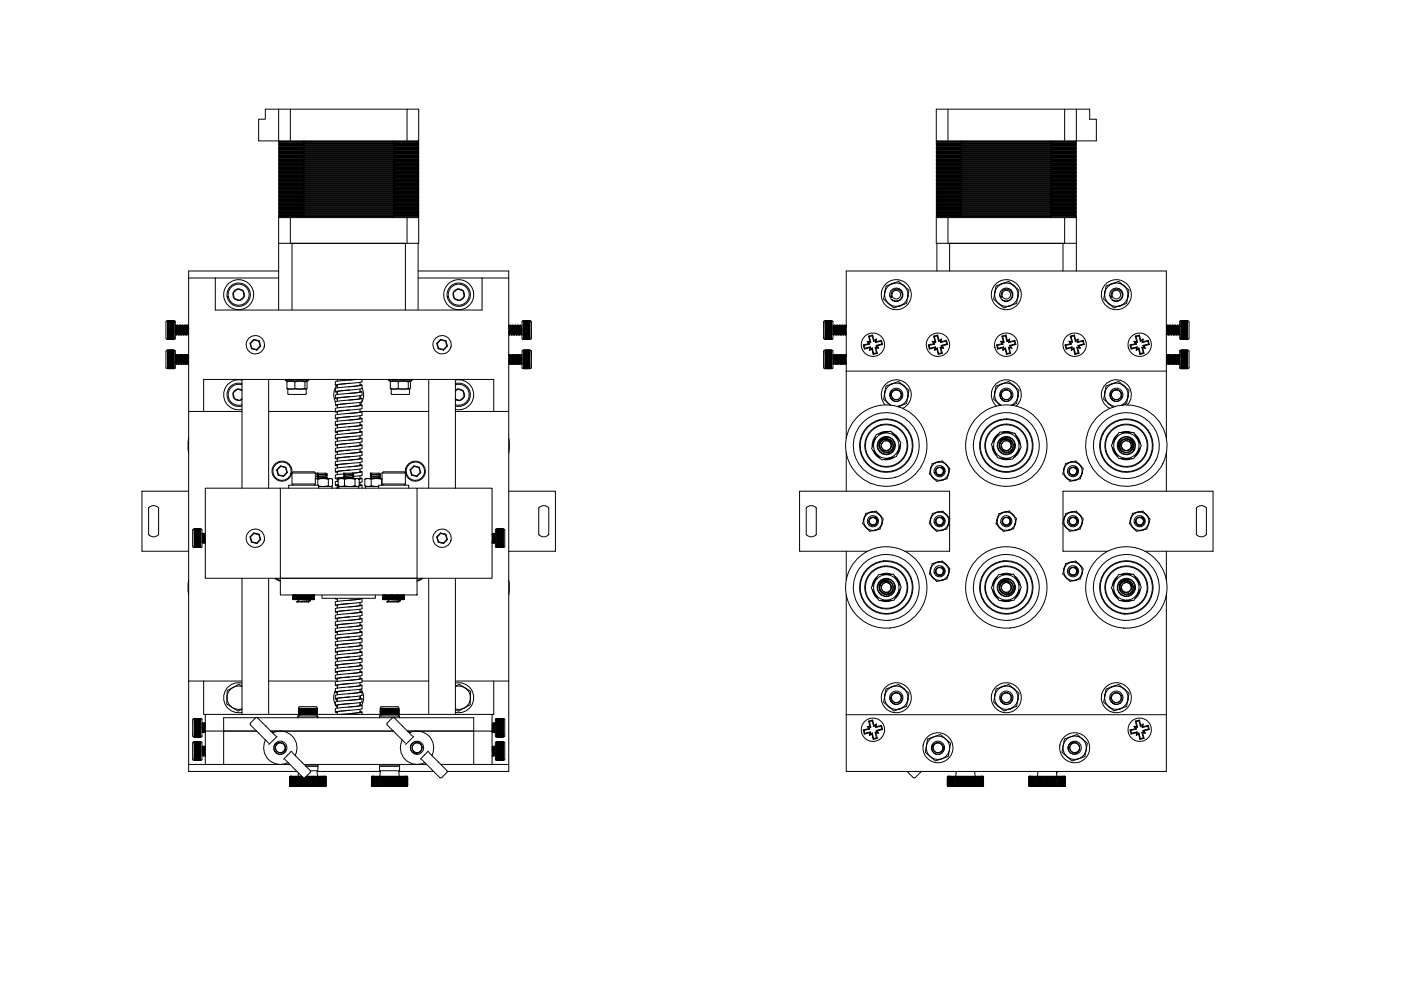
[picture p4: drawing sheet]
<svg xmlns="http://www.w3.org/2000/svg" width="420mm" height="297mm" viewBox="0 0 420 297" stroke-linecap="round" stroke-linejoin="round" font-family="sans-serif">
<!-- layer: Visible (ISO) -->
<g fill="none" stroke="#000" stroke-width=".3">
<path d="M83.6 32.7v9.5M87.1 32.7h-7.5v3h-2v6.5h48v-9.5h-3.5v9.5M122.1 32.7h-35v9.5M284.3 32.7v9.5M319.3 32.7h7.5v3h2v6.5h-48v-9.5h38.5v9.5M322.8 32.7v9.5M83.6 59.6h7.5v.2h-7.5zM83.6 59.2h7.5v.2h-7.5zM83.6 58.8h7.5v.2h-7.5zM83.6 58.4h7.5v.2h-7.5zM83.6 58h7.5v.2h-7.5zM83.6 57.6h7.5v.2h-7.5z"/>
<path d="M83.6 57.2h7.5v.2h-7.5zM83.6 56.8h7.5v.2h-7.5zM83.6 56.4h7.5v.2h-7.5zM83.6 56h7.5v.2h-7.5zM83.6 55.6h7.5v.2h-7.5zM83.6 55.2h7.5v.2h-7.5zM83.6 54.8h7.5v.2h-7.5zM83.6 54.4h7.5v.2h-7.5zM83.6 54h7.5v.2h-7.5zM83.6 53.6h7.5v.2h-7.5zM83.6 53.2h7.5v.2h-7.5zM83.6 52.8h7.5v.2h-7.5z"/>
<path d="M83.6 52.4h7.5v.2h-7.5zM83.6 52h7.5v.2h-7.5zM83.6 51.6h7.5v.2h-7.5zM83.6 51.2h7.5v.2h-7.5zM83.6 50.8h7.5v.2h-7.5zM83.6 50.4h7.5v.2h-7.5zM83.6 50h7.5v.2h-7.5zM83.6 49.6h7.5v.2h-7.5zM83.6 49.2h7.5v.2h-7.5zM83.6 48.8h7.5v.2h-7.5zM83.6 48.4h7.5v.2h-7.5zM83.6 48h7.5v.2h-7.5z"/>
<path d="M83.6 47.6h7.5v.2h-7.5zM83.6 47.2h7.5v.2h-7.5zM83.6 46.8h7.5v.2h-7.5zM83.6 46.4h7.5v.2h-7.5zM83.6 46h7.5v.2h-7.5zM83.6 45.6h7.5v.2h-7.5zM83.6 45.2h7.5v.2h-7.5zM83.6 44.8h7.5v.2h-7.5zM83.6 44.4h7.5v.2h-7.5zM83.6 44h7.5v.2h-7.5zM83.6 43.6h7.5v.2h-7.5zM83.6 43.2h7.5v.2h-7.5z"/>
<path d="M83.6 42.8h7.5v.2h-7.5zM83.8 42.2v.2M83.8 42.6v.2M83.8 43v.2M83.8 43.4v.2M83.8 43.8v.2M83.8 44.2v.2M83.8 44.6v.2M83.8 45v.2M83.8 45.4v.2M83.8 45.8v.2M83.8 46.2v.2"/>
<path d="M83.8 46.6v.2M83.8 47v.2M83.8 47.4v.2M83.8 47.8v.2M83.8 48.2v.2M83.8 48.6v.2M83.8 49v.2M83.8 49.4v.2M83.8 49.8v.2M83.8 50.2v.2M83.8 50.6v.2M83.8 51v.2"/>
<path d="M83.8 51.4v.2M83.8 51.8v.2M83.8 52.2v.2M83.8 52.6v.2M83.8 53v.2M83.8 53.4v.2M83.8 53.8v.2M83.8 54.2v.2M83.8 54.6v.2M83.8 55v.2M83.8 55.4v.2M83.8 55.8v.2"/>
<path d="M83.8 56.2v.2M83.8 56.6v.2M83.8 57v.2M83.8 57.4v.2M83.8 57.8v.2M83.8 58.2v.2M83.8 58.6v.2M83.8 59v.2M83.8 59.4v.2M83.8 59.8v.2M91.1 42.4h-7.5v.2h7.5M91.1 42.8h27"/>
<path d="M91.1 43h27M91.1 43.2h27M91.1 43.4h27M91.1 43.6h27M91.1 43.8h27M91.1 44h27M91.1 44.2h27M91.1 44.4h27M91.1 44.6h27M91.1 44.8h27M91.1 45h27M91.1 45.2h27"/>
<path d="M91.1 45.4h27M91.1 45.6h27M91.1 45.8h27M91.1 46h27M91.1 46.2h27M91.1 46.4h27M91.1 46.6h27M91.1 46.8h27M91.1 47h27M91.1 47.2h27M91.1 47.4h27M91.1 47.6h27"/>
<path d="M91.1 47.8h27M91.1 48h27M91.1 48.2h27M91.1 48.4h27M91.1 48.6h27M91.1 48.8h27M91.1 49h27M91.1 49.2h27M91.1 49.4h27M91.1 49.6h27M91.1 49.8h27M91.1 50h27"/>
<path d="M91.1 50.2h27M91.1 50.4h27M91.1 50.6h27M91.1 50.8h27M91.1 51h27M91.1 51.2h27M91.1 51.4h27M91.1 51.6h27M91.1 51.8h27M91.1 52h27M91.1 52.2h27M91.1 52.4h27"/>
<path d="M91.1 52.6h27M91.1 52.8h27M91.1 53h27M91.1 53.2h27M91.1 53.4h27M91.1 53.6h27M91.1 53.8h27M91.1 54h27M91.1 54.2h27M91.1 54.4h27M91.1 54.6h27M91.1 54.8h27"/>
<path d="M91.1 55h27M91.1 55.2h27M91.1 55.4h27M91.1 55.6h27M91.1 55.8h27M91.1 56h27M91.1 56.2h27M91.1 56.4h27M91.1 56.6h27M91.1 56.8h27M91.1 57h27M91.1 57.2h27"/>
<path d="M91.1 57.4h27M91.1 57.6h27M91.1 57.8h27M91.1 58h27M91.1 58.2h27M91.1 58.4h27M91.1 58.6h27M91.1 58.8h27M91.1 59h27M91.1 59.2h27M91.1 59.4h27M91.1 59.6h27"/>
<path d="M91.1 59.8h27M91.2 42.2v.2M91.2 42.6v.2M91.2 43v.2M91.2 43.4v.2M91.2 43.8v.2M91.2 44.2v.2M91.2 44.6v.2M91.2 45v.2M91.2 45.4v.2M91.2 45.8v.2M91.2 46.2v.2"/>
<path d="M91.2 46.6v.2M91.2 47v.2M91.2 47.4v.2M91.2 47.8v.2M91.2 48.2v.2M91.2 48.6v.2M91.2 49v.2M91.2 49.4v.2M91.2 49.8v.2M91.2 50.2v.2M91.2 50.6v.2M91.2 51v.2"/>
<path d="M91.2 51.4v.2M91.2 51.8v.2M91.2 52.2v.2M91.2 52.6v.2M91.2 53v.2M91.2 53.4v.2M91.2 53.8v.2M91.2 54.2v.2M91.2 54.6v.2M91.2 55v.2M91.2 55.4v.2M91.2 55.8v.2"/>
<path d="M91.2 56.2v.2M91.2 56.6v.2M91.2 57v.2M91.2 57.4v.2M91.2 57.8v.2M91.2 58.2v.2M91.2 58.6v.2M91.2 59v.2M91.2 59.4v.2M91.2 59.8v.2M118 42.2v.2M118 42.6v.2"/>
<path d="M118 43v.2M118 43.4v.2M118 43.8v.2M118 44.2v.2M118 44.6v.2M118 45v.2M118 45.4v.2M118 45.8v.2M118 46.2v.2M118 46.6v.2M118 47v.2M118 47.4v.2"/>
<path d="M118 47.8v.2M118 48.2v.2M118 48.6v.2M118 49v.2M118 49.4v.2M118 49.8v.2M118 50.2v.2M118 50.6v.2M118 51v.2M118 51.4v.2M118 51.8v.2M118 52.2v.2"/>
<path d="M118 52.6v.2M118 53v.2M118 53.4v.2M118 53.8v.2M118 54.2v.2M118 54.6v.2M118 55v.2M118 55.4v.2M118 55.8v.2M118 56.2v.2M118 56.6v.2M118 57v.2"/>
<path d="M118 57.4v.2M118 57.8v.2M118 58.2v.2M118 58.6v.2M118 59v.2M118 59.4v.2M118 59.8v.2M118.1 59.6h7.5v.2h-7.5zM118.1 59.2h7.5v.2h-7.5zM118.1 58.8h7.5v.2h-7.5zM118.1 58.4h7.5v.2h-7.5zM118.1 58h7.5v.2h-7.5z"/>
<path d="M118.1 57.6h7.5v.2h-7.5zM118.1 57.2h7.5v.2h-7.5zM118.1 56.8h7.5v.2h-7.5zM118.1 56.4h7.5v.2h-7.5zM118.1 56h7.5v.2h-7.5zM118.1 55.6h7.5v.2h-7.5zM118.1 55.2h7.5v.2h-7.5zM118.1 54.8h7.5v.2h-7.5zM118.1 54.4h7.5v.2h-7.5zM118.1 54h7.5v.2h-7.5zM118.1 53.6h7.5v.2h-7.5zM118.1 53.2h7.5v.2h-7.5z"/>
<path d="M118.1 52.8h7.5v.2h-7.5zM118.1 52.4h7.5v.2h-7.5zM118.1 52h7.5v.2h-7.5zM118.1 51.6h7.5v.2h-7.5zM118.1 51.2h7.5v.2h-7.5zM118.1 50.8h7.5v.2h-7.5zM118.1 50.4h7.5v.2h-7.5zM118.1 50h7.5v.2h-7.5zM118.1 49.6h7.5v.2h-7.5zM118.1 49.2h7.5v.2h-7.5zM118.1 48.8h7.5v.2h-7.5zM118.1 48.4h7.5v.2h-7.5z"/>
<path d="M118.1 48h7.5v.2h-7.5zM118.1 47.6h7.5v.2h-7.5zM118.1 47.2h7.5v.2h-7.5zM118.1 46.8h7.5v.2h-7.5zM118.1 46.4h7.5v.2h-7.5zM118.1 46h7.5v.2h-7.5zM118.1 45.6h7.5v.2h-7.5zM118.1 45.2h7.5v.2h-7.5zM118.1 44.8h7.5v.2h-7.5zM118.1 44.4h7.5v.2h-7.5zM118.1 44h7.5v.2h-7.5zM118.1 43.6h7.5v.2h-7.5z"/>
<path d="M118.1 43.2h7.5v.2h-7.5zM118.1 42.8h7.5v.2h-7.5zM118.1 42.4h7.5v.2h-7.5zM118.1 42.4h-27v.2h27M125.4 42.2v.2M125.4 42.6v.2M125.4 43v.2M125.4 43.4v.2M125.4 43.8v.2M125.4 44.2v.2M125.4 44.6v.2M125.4 45v.2"/>
<path d="M125.4 45.4v.2M125.4 45.8v.2M125.4 46.2v.2M125.4 46.6v.2M125.4 47v.2M125.4 47.4v.2M125.4 47.8v.2M125.4 48.2v.2M125.4 48.6v.2M125.4 49v.2M125.4 49.4v.2M125.4 49.8v.2"/>
<path d="M125.4 50.2v.2M125.4 50.6v.2M125.4 51v.2M125.4 51.4v.2M125.4 51.8v.2M125.4 52.2v.2M125.4 52.6v.2M125.4 53v.2M125.4 53.4v.2M125.4 53.8v.2M125.4 54.2v.2M125.4 54.6v.2"/>
<path d="M125.4 55v.2M125.4 55.4v.2M125.4 55.8v.2M125.4 56.2v.2M125.4 56.6v.2M125.4 57v.2M125.4 57.4v.2M125.4 57.8v.2M125.4 58.2v.2M125.4 58.6v.2M125.4 59v.2M125.4 59.4v.2"/>
<path d="M125.4 59.8v.2M280.8 59.6h7.5v.2h-7.5zM280.8 59.2h7.5v.2h-7.5zM280.8 58.8h7.5v.2h-7.5zM280.8 58.4h7.5v.2h-7.5zM280.8 58h7.5v.2h-7.5zM280.8 57.6h7.5v.2h-7.5zM280.8 57.2h7.5v.2h-7.5zM280.8 56.8h7.5v.2h-7.5zM280.8 56.4h7.5v.2h-7.5zM280.8 56h7.5v.2h-7.5zM280.8 55.6h7.5v.2h-7.5z"/>
<path d="M280.8 55.2h7.5v.2h-7.5zM280.8 54.8h7.5v.2h-7.5zM280.8 54.4h7.5v.2h-7.5zM280.8 54h7.5v.2h-7.5zM280.8 53.6h7.5v.2h-7.5zM280.8 53.2h7.5v.2h-7.5zM280.8 52.8h7.5v.2h-7.5zM280.8 52.4h7.5v.2h-7.5zM280.8 52h7.5v.2h-7.5zM280.8 51.6h7.5v.2h-7.5zM280.8 51.2h7.5v.2h-7.5zM280.8 50.8h7.5v.2h-7.5z"/>
<path d="M280.8 50.4h7.5v.2h-7.5zM280.8 50h7.5v.2h-7.5zM280.8 49.6h7.5v.2h-7.5zM280.8 49.2h7.5v.2h-7.5zM280.8 48.8h7.5v.2h-7.5zM280.8 48.4h7.5v.2h-7.5zM280.8 48h7.5v.2h-7.5zM280.8 47.6h7.5v.2h-7.5zM280.8 47.2h7.5v.2h-7.5zM280.8 46.8h7.5v.2h-7.5zM280.8 46.4h7.5v.2h-7.5zM280.8 46h7.5v.2h-7.5z"/>
<path d="M280.8 45.6h7.5v.2h-7.5zM280.8 45.2h7.5v.2h-7.5zM280.8 44.8h7.5v.2h-7.5zM280.8 44.4h7.5v.2h-7.5zM280.8 44h7.5v.2h-7.5zM280.8 43.6h7.5v.2h-7.5zM280.8 43.2h7.5v.2h-7.5zM280.8 42.8h7.5v.2h-7.5zM281 42.2v.2M281 42.6v.2M281 43v.2M281 43.4v.2"/>
<path d="M281 43.8v.2M281 44.2v.2M281 44.6v.2M281 45v.2M281 45.4v.2M281 45.8v.2M281 46.2v.2M281 46.6v.2M281 47v.2M281 47.4v.2M281 47.8v.2M281 48.2v.2"/>
<path d="M281 48.6v.2M281 49v.2M281 49.4v.2M281 49.8v.2M281 50.2v.2M281 50.6v.2M281 51v.2M281 51.4v.2M281 51.8v.2M281 52.2v.2M281 52.6v.2M281 53v.2"/>
<path d="M281 53.4v.2M281 53.8v.2M281 54.2v.2M281 54.6v.2M281 55v.2M281 55.4v.2M281 55.8v.2M281 56.2v.2M281 56.6v.2M281 57v.2M281 57.4v.2M281 57.8v.2"/>
<path d="M281 58.2v.2M281 58.6v.2M281 59v.2M281 59.4v.2M281 59.8v.2M288.3 42.8h27M288.3 43h27M288.3 43.2h27M288.3 43.4h27M288.3 43.6h27M288.3 43.8h27M288.3 44h27"/>
<path d="M288.3 44.2h27M288.3 44.4h27M288.3 44.6h27M288.3 44.8h27M288.3 45h27M288.3 45.2h27M288.3 45.4h27M288.3 45.6h27M288.3 45.8h27M288.3 46h27M288.3 46.2h27M288.3 46.4h27"/>
<path d="M288.3 46.6h27M288.3 46.8h27M288.3 47h27M288.3 47.2h27M288.3 47.4h27M288.3 47.6h27M288.3 47.8h27M288.3 48h27M288.3 48.2h27M288.3 48.4h27M288.3 48.6h27M288.3 48.8h27"/>
<path d="M288.3 49h27M288.3 49.2h27M288.3 49.4h27M288.3 49.6h27M288.3 49.8h27M288.3 50h27M288.3 50.2h27M288.3 50.4h27M288.3 50.6h27M288.3 50.8h27M288.3 51h27M288.3 51.2h27"/>
<path d="M288.3 51.4h27M288.3 51.6h27M288.3 51.8h27M288.3 52h27M288.3 52.2h27M288.3 52.4h27M288.3 52.6h27M288.3 52.8h27M288.3 53h27M288.3 53.2h27M288.3 53.4h27M288.3 53.6h27"/>
<path d="M288.3 53.8h27M288.3 54h27M288.3 54.2h27M288.3 54.4h27M288.3 54.6h27M288.3 54.8h27M288.3 55h27M288.3 55.2h27M288.3 55.4h27M288.3 55.6h27M288.3 55.8h27M288.3 56h27"/>
<path d="M288.3 56.2h27M288.3 56.4h27M288.3 56.6h27M288.3 56.8h27M288.3 57h27M288.3 57.2h27M288.3 57.4h27M288.3 57.6h27M288.3 57.8h27M288.3 58h27M288.3 58.2h27M288.3 58.4h27"/>
<path d="M288.3 58.6h27M288.3 58.8h27M288.3 59h27M288.3 59.2h27M288.3 59.4h27M288.3 59.6h27M288.3 59.8h27M288.3 42.4h-7.5v.2h7.5M288.4 42.2v.2M288.4 42.6v.2M288.4 43v.2M288.4 43.4v.2"/>
<path d="M288.4 43.8v.2M288.4 44.2v.2M288.4 44.6v.2M288.4 45v.2M288.4 45.4v.2M288.4 45.8v.2M288.4 46.2v.2M288.4 46.6v.2M288.4 47v.2M288.4 47.4v.2M288.4 47.8v.2M288.4 48.2v.2"/>
<path d="M288.4 48.6v.2M288.4 49v.2M288.4 49.4v.2M288.4 49.8v.2M288.4 50.2v.2M288.4 50.6v.2M288.4 51v.2M288.4 51.4v.2M288.4 51.8v.2M288.4 52.2v.2M288.4 52.6v.2M288.4 53v.2"/>
<path d="M288.4 53.4v.2M288.4 53.8v.2M288.4 54.2v.2M288.4 54.6v.2M288.4 55v.2M288.4 55.4v.2M288.4 55.8v.2M288.4 56.2v.2M288.4 56.6v.2M288.4 57v.2M288.4 57.4v.2M288.4 57.8v.2"/>
<path d="M288.4 58.2v.2M288.4 58.6v.2M288.4 59v.2M288.4 59.4v.2M288.4 59.8v.2M315.2 42.2v.2M315.2 42.6v.2M315.2 43v.2M315.2 43.4v.2M315.2 43.8v.2M315.2 44.2v.2M315.2 44.6v.2"/>
<path d="M315.2 45v.2M315.2 45.4v.2M315.2 45.8v.2M315.2 46.2v.2M315.2 46.6v.2M315.2 47v.2M315.2 47.4v.2M315.2 47.8v.2M315.2 48.2v.2M315.2 48.6v.2M315.2 49v.2M315.2 49.4v.2"/>
<path d="M315.2 49.8v.2M315.2 50.2v.2M315.2 50.6v.2M315.2 51v.2M315.2 51.4v.2M315.2 51.8v.2M315.2 52.2v.2M315.2 52.6v.2M315.2 53v.2M315.2 53.4v.2M315.2 53.8v.2M315.2 54.2v.2"/>
<path d="M315.2 54.6v.2M315.2 55v.2M315.2 55.4v.2M315.2 55.8v.2M315.2 56.2v.2M315.2 56.6v.2M315.2 57v.2M315.2 57.4v.2M315.2 57.8v.2M315.2 58.2v.2M315.2 58.6v.2M315.2 59v.2"/>
<path d="M315.2 59.4v.2M315.2 59.8v.2M315.3 42.4h7.5v.2h-7.5zM315.3 42.8h7.5v.2h-7.5zM315.3 43.2h7.5v.2h-7.5zM315.3 43.6h7.5v.2h-7.5zM315.3 44h7.5v.2h-7.5zM315.3 44.4h7.5v.2h-7.5zM315.3 44.8h7.5v.2h-7.5zM315.3 45.2h7.5v.2h-7.5zM315.3 45.6h7.5v.2h-7.5zM315.3 46h7.5v.2h-7.5z"/>
<path d="M315.3 46.4h7.5v.2h-7.5zM315.3 46.8h7.5v.2h-7.5zM315.3 47.2h7.5v.2h-7.5zM315.3 47.6h7.5v.2h-7.5zM315.3 48h7.5v.2h-7.5zM315.3 48.4h7.5v.2h-7.5zM315.3 48.8h7.5v.2h-7.5zM315.3 49.2h7.5v.2h-7.5zM315.3 49.6h7.5v.2h-7.5zM315.3 50h7.5v.2h-7.5zM315.3 50.4h7.5v.2h-7.5zM315.3 50.8h7.5v.2h-7.5z"/>
<path d="M315.3 51.2h7.5v.2h-7.5zM315.3 51.6h7.5v.2h-7.5zM315.3 52h7.5v.2h-7.5zM315.3 52.4h7.5v.2h-7.5zM315.3 52.8h7.5v.2h-7.5zM315.3 53.2h7.5v.2h-7.5zM315.3 53.6h7.5v.2h-7.5zM315.3 54h7.5v.2h-7.5zM315.3 54.4h7.5v.2h-7.5zM315.3 54.8h7.5v.2h-7.5zM315.3 55.2h7.5v.2h-7.5zM315.3 55.6h7.5v.2h-7.5z"/>
<path d="M315.3 56h7.5v.2h-7.5zM315.3 56.4h7.5v.2h-7.5zM315.3 56.8h7.5v.2h-7.5zM315.3 57.2h7.5v.2h-7.5zM315.3 57.6h7.5v.2h-7.5zM315.3 58h7.5v.2h-7.5zM315.3 58.4h7.5v.2h-7.5zM315.3 58.8h7.5v.2h-7.5zM315.3 59.2h7.5v.2h-7.5zM315.3 59.6h7.5v.2h-7.5zM315.3 42.4h-27v.2h27M322.6 42.2v.2"/>
<path d="M322.6 42.6v.2M322.6 43v.2M322.6 43.4v.2M322.6 43.8v.2M322.6 44.2v.2M322.6 44.6v.2M322.6 45v.2M322.6 45.4v.2M322.6 45.8v.2M322.6 46.2v.2M322.6 46.6v.2M322.6 47v.2"/>
<path d="M322.6 47.4v.2M322.6 47.8v.2M322.6 48.2v.2M322.6 48.6v.2M322.6 49v.2M322.6 49.4v.2M322.6 49.8v.2M322.6 50.2v.2M322.6 50.6v.2M322.6 51v.2M322.6 51.4v.2M322.6 51.8v.2"/>
<path d="M322.6 52.2v.2M322.6 52.6v.2M322.6 53v.2M322.6 53.4v.2M322.6 53.8v.2M322.6 54.2v.2M322.6 54.6v.2M322.6 55v.2M322.6 55.4v.2M322.6 55.8v.2M322.6 56.2v.2M322.6 56.6v.2"/>
<path d="M322.6 57v.2M322.6 57.4v.2M322.6 57.8v.2M322.6 58.2v.2M322.6 58.6v.2M322.6 59v.2M322.6 59.4v.2M322.6 59.8v.2M83.6 64.8h7.5v.2h-7.5zM83.6 64.4h7.5v.2h-7.5zM83.6 64h7.5v.2h-7.5zM83.6 63.6h7.5v.2h-7.5z"/>
<path d="M83.6 63.2h7.5v.2h-7.5zM83.6 62.8h7.5v.2h-7.5zM83.6 62.4h7.5v.2h-7.5zM83.6 62h7.5v.2h-7.5zM83.6 61.6h7.5v.2h-7.5zM83.6 61.2h7.5v.2h-7.5zM83.6 60.8h7.5v.2h-7.5zM83.6 60.4h7.5v.2h-7.5zM83.6 60h7.5v.2h-7.5zM83.6 72.9h3.5M83.8 60.2v.2M83.8 60.6v.2"/>
<path d="M83.8 61v.2M83.8 61.4v.2M83.8 61.8v.2M83.8 62.2v.2M83.8 62.6v.2M83.8 63v.2M83.8 63.4v.2M83.8 63.8v.2M83.8 64.2v.2M83.8 64.6v.2M83.8 65v.2M87.1 65.2h35v7.7h-35z"/>
<path d="M87.1 65.2h-3.5v27.7M91.1 64.8h27v.2h-27M91.1 60h27M91.1 60.2h27M91.1 60.4h27M91.1 60.6h27M91.1 60.8h27M91.1 61h27M91.1 61.2h27M91.1 61.4h27M91.1 61.6h27M91.1 61.8h27"/>
<path d="M91.1 62h27M91.1 62.2h27M91.1 62.4h27M91.1 62.6h27M91.1 62.8h27M91.1 63h27M91.1 63.2h27M91.1 63.4h27M91.1 63.6h27M91.1 63.8h27M91.1 64h27M91.1 64.2h27"/>
<path d="M91.1 64.4h27M91.1 64.6h27M91.2 60.2v.2M91.2 60.6v.2M91.2 61v.2M91.2 61.4v.2M91.2 61.8v.2M91.2 62.2v.2M91.2 62.6v.2M91.2 63v.2M91.2 63.4v.2M91.2 63.8v.2"/>
<path d="M91.2 64.2v.2M91.2 64.6v.2M91.2 65v.2M118 60.2v.2M118 60.6v.2M118 61v.2M118 61.4v.2M118 61.8v.2M118 62.2v.2M118 62.6v.2M118 63v.2M118 63.4v.2"/>
<path d="M118 63.8v.2M118 64.2v.2M118 64.6v.2M118 65v.2M118.1 64.4h7.5v.2h-7.5zM118.1 64h7.5v.2h-7.5zM118.1 63.6h7.5v.2h-7.5zM118.1 63.2h7.5v.2h-7.5zM118.1 62.8h7.5v.2h-7.5zM118.1 62.4h7.5v.2h-7.5zM118.1 62h7.5v.2h-7.5zM118.1 61.6h7.5v.2h-7.5z"/>
<path d="M118.1 61.2h7.5v.2h-7.5zM118.1 60.8h7.5v.2h-7.5zM118.1 60.4h7.5v.2h-7.5zM118.1 60h7.5v.2h-7.5zM118.1 64.8h7.5v.2h-7.5M122.1 65.2h3.5v7.7h-3.5M125.4 60.2v.2M125.4 60.6v.2M125.4 61v.2M125.4 61.4v.2M125.4 61.8v.2M125.4 62.2v.2"/>
<path d="M125.4 62.6v.2M125.4 63v.2M125.4 63.4v.2M125.4 63.8v.2M125.4 64.2v.2M125.4 64.6v.2M125.4 65v.2M125.4 72.9v20M280.8 64.8h7.5v.2h-7.5zM280.8 64.4h7.5v.2h-7.5zM280.8 64h7.5v.2h-7.5zM280.8 63.6h7.5v.2h-7.5z"/>
<path d="M280.8 63.2h7.5v.2h-7.5zM280.8 62.8h7.5v.2h-7.5zM280.8 62.4h7.5v.2h-7.5zM280.8 62h7.5v.2h-7.5zM280.8 61.6h7.5v.2h-7.5zM280.8 61.2h7.5v.2h-7.5zM280.8 60.8h7.5v.2h-7.5zM280.8 60.4h7.5v.2h-7.5zM280.8 60h7.5v.2h-7.5zM281 72.9v8.3M281 60.2v.2M281 60.6v.2"/>
<path d="M281 61v.2M281 61.4v.2M281 61.8v.2M281 62.2v.2M281 62.6v.2M281 63v.2M281 63.4v.2M281 63.8v.2M281 64.2v.2M281 64.6v.2M281 65v.2M284.3 65.2h35v7.7h-35z"/>
<path d="M284.3 65.2h-3.5v7.7h3.5M288.3 64.8h27v.2h-27M288.3 60h27M288.3 60.2h27M288.3 60.4h27M288.3 60.6h27M288.3 60.8h27M288.3 61h27M288.3 61.2h27M288.3 61.4h27M288.3 61.6h27M288.3 61.8h27"/>
<path d="M288.3 62h27M288.3 62.2h27M288.3 62.4h27M288.3 62.6h27M288.3 62.8h27M288.3 63h27M288.3 63.2h27M288.3 63.4h27M288.3 63.6h27M288.3 63.8h27M288.3 64h27M288.3 64.2h27"/>
<path d="M288.3 64.4h27M288.3 64.6h27M288.4 60.2v.2M288.4 60.6v.2M288.4 61v.2M288.4 61.4v.2M288.4 61.8v.2M288.4 62.2v.2M288.4 62.6v.2M288.4 63v.2M288.4 63.4v.2M288.4 63.8v.2"/>
<path d="M288.4 64.2v.2M288.4 64.6v.2M288.4 65v.2M315.2 60.2v.2M315.2 60.6v.2M315.2 61v.2M315.2 61.4v.2M315.2 61.8v.2M315.2 62.2v.2M315.2 62.6v.2M315.2 63v.2M315.2 63.4v.2"/>
<path d="M315.2 63.8v.2M315.2 64.2v.2M315.2 64.6v.2M315.2 65v.2M315.3 60h7.5v.2h-7.5zM315.3 60.4h7.5v.2h-7.5zM315.3 60.8h7.5v.2h-7.5zM315.3 61.2h7.5v.2h-7.5zM315.3 61.6h7.5v.2h-7.5zM315.3 62h7.5v.2h-7.5zM315.3 62.4h7.5v.2h-7.5zM315.3 62.8h7.5v.2h-7.5z"/>
<path d="M315.3 63.2h7.5v.2h-7.5zM315.3 63.6h7.5v.2h-7.5zM315.3 64h7.5v.2h-7.5zM315.3 64.4h7.5v.2h-7.5zM315.3 64.8h7.5v.2h-7.5M319.3 65.2h3.5v16M319.3 72.9h3.5M322.6 60.2v.2M322.6 60.6v.2M322.6 61v.2M322.6 61.4v.2M322.6 61.8v.2"/>
<path d="M322.6 62.2v.2M322.6 62.6v.2M322.6 63v.2M322.6 63.4v.2M322.6 63.8v.2M322.6 64.2v.2M322.6 64.6v.2M322.6 65v.2M50.3 96.2h1.9zM50.3 99.6l1.9 .1zM50.3 99.8l1.9 .1zM50.3 99.9l1.9 .1z"/>
<path d="M50.3 96.3h1.9zM50.3 96.4h1.9zM50.3 96.4l1.9 .1zM50.3 96.5l1.9 .1zM50.3 96.6l1.9 .1zM50.3 96.7l1.9 .1zM50.3 96.8l1.9 .1zM50.3 96.9l1.9 .1zM50.3 97l1.9 .1zM50.3 97.2h1.9zM50.3 97.3l1.9 .1zM50.3 97.4l1.9 .1z"/>
<path d="M50.3 97.6l1.9 .1zM50.3 97.7l1.9 .1zM50.3 97.9l1.9 .1zM50.3 98.1l1.9 .1zM50.3 98.2l1.9 .1zM50.3 98.4l1.9 .1zM50.3 98.6l1.9 .1zM50.3 98.7l1.9 .1zM50.3 98.9l1.9 .1zM50.3 99.1l1.9 .1zM50.3 99.3l1.9 .1zM50.3 99.4l1.9 .1z"/>
<path d="M50.3 96.2l-.5 .3v4.9l.5 .3M50.3 99.5h1.9M50.3 99.4h1.9M50.3 99.2h1.9M50.3 99h1.9M50.3 98.7h1.9M50.3 98.6h1.9M50.3 98.4h1.9M50.3 98.2h1.9M50.3 98.1h1.9M50.3 97.9h1.9M50.3 97.8h1.9"/>
<path d="M50.3 97.6h1.9M50.3 97.5h1.9M50.3 97.3h1.9M50.3 97.2h1.9M50.3 97.1h1.9M50.3 97h1.9M50.3 96.8h1.9M50.3 96.7h1.9M50.3 96.6h1.9M50.3 99.8h1.9M50.3 99.7h1.9M52.2 96.2l.4 .2"/>
<path d="M52.6 98.6l.1 1.5M52.6 96.4v5.1M52.6 97.7v.1M52.6 97.8l.4 2.6M52.7 97.5h.1M52.8 97.5l.2 2.9M52.8 97.5l-.2 .2M52.8 97.5l.3 2.9M52.8 97.5l.2 .3M53 97.7h.1M53 97.8h.1M53 97.8l.2 2.3"/>
<path d="M53.1 97.8h.1M53.1 97.8l.2 2.3M53.2 97.5h.1M53.2 97.5l-.1 .2M53.3 97.5l.2 2.9M53.3 97.5h.1M53.3 97.5l.2 .3M53.3 97.5l.3 2.9M53.5 97.7h.1M53.5 97.8l.2 2.3M53.6 97.7l.2 2.4M53.7 97.5h.1"/>
<path d="M53.7 97.5l-.1 .2M53.8 97.5l.2 2.9M53.8 97.5h.1M53.8 97.5l.2 .3M53.8 97.5l.3 2.9M54 97.7h.1M54 97.8h.1M54 97.8l.2 2.3M54.1 97.7l.4 2.7M54.3 97.5h.1M54.3 97.5l.2 2.9M54.3 97.5l-.2 .2"/>
<path d="M54.3 97.5l.3 2.9M54.3 97.5l.2 .3M54.5 97.7h.1M54.5 97.8l.2 2.3M54.6 97.7l.2 2.4M54.7 97.5h.1M54.7 97.5l-.1 .2M54.8 97.5l.2 2.9M54.8 97.5h.1M54.8 97.5l.2 .3M54.8 97.5l.3 2.9M55 97.7h.1"/>
<path d="M55 97.8h.1M55 97.8l.3 2.3M55.1 97.7v.1M55.1 97.8l.2 2.3M55.2 97.5h.1M55.2 97.5l-.1 .2M55.3 97.5l.2 2.9M55.3 97.5h.1M55.3 97.5l.2 .3M55.3 97.5l.3 2.9M55.5 97.7h.1M55.5 97.8h.1"/>
<path d="M55.5 97.8l.2 2.3M55.6 97.7l.4 2.7M55.7 97.5h.1M55.8 97.5l.2 2.9M55.8 97.5l-.2 .2M55.8 97.5l.3 2.9M55.8 97.5l.2 .3M56 97.7h.1M56 97.8h.1M56 97.8l.2 2.3M56.1 97.8h.1M56.1 97.8l.2 2.3"/>
<path d="M56.2 97.5h.1M56.2 97.5l-.1 .2M56.3 97.5l.2 2.9M56.3 97.5h.1M56.3 97.5l.2 .3M56.3 97.5l.3 2.9M56.5 97.8h.1M56.5 97.7h.1M56.5 97.8l.1 .8M56.6 83.3v40h4.5M56.6 83.3h27M64.6 83.3v9.6h80v-9.6"/>
<path d="M72.9 87.2l-1.6-.6-1.4 1.1 .4 1.8 1.6 .5 1.3-1.1M72.9 87.2l.3 1.7M72.9 87.2a1.73 1.73 0 0 0-2.7 0 1.73 1.73 0 0 0 .5 2.6 1.73 1.73 0 0 0 2.5-.9M72.9 87.2l.4 1-.1 .7M83.6 81.2h-27v2.1M87.6 92.9v-20h34v20M125.4 81.2h27.2v2.1M125.4 83.3h19.2M135.9 87.7l1.4-1.1 1.6 .6 .3 1.7-1.3 1.1-1.7-.5zM144.6 83.3h8v40h-4.5M152.6 99.3l.1 .8M152.6 97.5l.2 2.9"/>
<path d="M152.6 97.5h.1M152.6 97.5l.3 2.9M152.7 97.5l.1 .3M152.8 97.8l.3 2.3M152.8 97.7h.1M152.9 97.8l.3 2.3M153.1 97.5l.2 2.9M153.1 97.5l-.2 .2M153.1 97.5h.1M153.2 97.5l.2 2.9M153.2 97.5l.1 .3M153.3 97.7h.1"/>
<path d="M153.3 97.8l.3 2.3M153.4 97.7l.2-.2 .2 2.9M153.4 97.8l.3 2.3M153.6 97.5h.1M153.6 97.5l.3 2.9M153.7 97.5l.1 .3M153.8 97.7h.1M153.8 97.8l.3 2.3M153.9 97.8l.3 2.3M154.1 97.5l.2 2.9M154.1 97.5l-.2 .2M154.1 97.5h.1"/>
<path d="M154.2 97.5l.2 2.9M154.2 97.5l.1 .3M154.3 97.7h.1M154.3 97.8l.3 2.3M154.4 97.7l.3 2.4M154.6 97.5l.2 2.9M154.6 97.5l-.2 .2M154.6 97.5h.1M154.6 97.5l.3 2.9M154.7 97.5l.1 .3M154.8 97.7h.1M154.8 97.8l.3 2.3"/>
<path d="M154.9 97.7l.2-.2 .2 2.9M154.9 97.7l.3 2.4M155.1 97.5h.1M155.2 97.5l.2 2.9M155.2 97.5l.1 .3M155.3 97.7h.1M155.3 97.8l.3 2.3M155.4 97.7l.3 2.4M155.6 97.5l.2 2.9M155.6 97.5l-.2 .2M155.6 97.5h.1M155.6 97.5l.3 2.9"/>
<path d="M155.7 97.5l.1 .3M155.8 97.7h.1M155.8 97.8l.3 2.3M155.9 97.7l.3 2.4M156.1 97.5l.2 2.9M156.1 97.5l-.2 .2M156.1 97.5h.1M156.2 97.5l.2 2.9M156.2 97.5l.1 .3M156.3 97.7h.1M156.3 97.8l.2 2.3M156.4 97.8l.2 1.5"/>
<path d="M156.6 96.4v5.1M156.6 97.5l-.2 .2M157 98.2l1.9 .1zM157 98l1.9 .1zM157 97.8l1.9 .1zM157 97.7l1.9 .1zM157 97.5l1.9 .1zM157 97.4l1.9 .1zM157 97.2l1.9 .1zM157 97.1l1.9 .1zM157 97l1.9 .1zM157 96.9h1.9z"/>
<path d="M157 96.8h1.9zM157 96.7h1.9zM157 96.6h1.9zM157 96.5h1.9zM157 96.4h1.9zM157 96.3l1.9 .1zM157 96.3h1.9zM157 96.2l1.9 .1zM157 96.2h1.9zM157 99.9l1.9 .1zM157 99.7l1.9 .1zM157 99.5l1.9 .1z"/>
<path d="M157 99.4l1.9 .1zM157 99.2l1.9 .1zM157 99l1.9 .1zM157 98.8l1.9 .1zM157 98.7l1.9 .1zM157 98.5l1.9 .1zM157 98.3l1.9 .1zM157 97.1h1.9M157 96.9h1.9M157 96.7h1.9M157 96.6h1.9M157 98.3h1.9"/>
<path d="M157 98.5h1.9M157 98.7h1.9M157 98.8h1.9M157 99.1h1.9M157 99.3h1.9M157 99.4h1.9M157 99.6h1.9M157 99.8h1.9M157 99.9h1.9M157 96.5h1.9M157 96.8h1.9M157 97h1.9"/>
<path d="M157 97.3h1.9M157 97.4h1.9M157 97.5h1.9M157 97.7h1.9M157 97.8h1.9M157 98h1.9M157 98.2h1.9M158.9 96.2h-2.1l-.2 .2M158.9 96.2l.5 .3v4.9l-.5 .3M247.5 96.2h1.9zM247.5 96.3h1.9zM247.5 96.4h1.9z"/>
<path d="M247.5 96.4l1.9 .1zM247.5 96.5l1.9 .1zM247.5 96.6l1.9 .1zM247.5 96.7l1.9 .1zM247.5 96.8l1.9 .1zM247.5 96.9l1.9 .1zM247.5 97l1.9 .1zM247.5 97.2h1.9zM247.5 97.3l1.9 .1zM247.5 97.4l1.9 .1zM247.5 97.6l1.9 .1zM247.5 97.7l1.9 .1z"/>
<path d="M247.5 97.9l1.9 .1zM247.5 98.1l1.9 .1zM247.5 98.2l1.9 .1zM247.5 98.4l1.9 .1zM247.5 98.6l1.9 .1zM247.5 98.7l1.9 .2zM247.5 98.9l1.9 .1zM247.5 99.1l1.9 .1zM247.5 99.3l1.9 .1zM247.5 99.4l1.9 .1zM247.5 99.6l1.9 .1zM247.5 99.8l1.9 .1z"/>
<path d="M247.5 99.9l1.9 .1zM247.5 96.2l-.5 .3v4.9l.5 .3M247.5 99.5h1.9M247.5 99.4h1.9M247.5 99.2h1.9M247.5 99h1.9M247.5 98.7h1.9M247.5 98.6h1.9M247.5 98.4h1.9M247.5 98.2h1.9M247.5 98.1h1.9M247.5 97.9h1.9"/>
<path d="M247.5 97.8h1.9M247.5 97.6h1.9M247.5 97.5h1.9M247.5 97.3h1.9M247.5 97.2h1.9M247.5 97.1h1.9M247.5 97h1.9M247.5 96.8h1.9M247.5 96.7h1.9M247.5 96.6h1.9M247.5 99.9h1.9M247.5 99.7h1.9"/>
<path d="M249.4 96.2l.4 .2M249.8 98.1l.2 2.3M249.8 96.4v5.1M249.9 97.8l.3 2.3M249.9 97.7h.1M250 97.8l-.2-.3 .2 2.9M250 97.8l.3 2.3M250.2 97.5l-.2 .2M250.2 97.5l.3 2.9M250.2 97.5h.1M250.3 97.5l.2 2.9 .2-.3M250.3 97.5l.1 .3"/>
<path d="M250.4 97.7h.1M250.4 97.8l.3 2.3M250.5 97.7l.3 2.4M250.7 97.5l.3 2.9M250.7 97.5l-.2 .2M250.7 97.5h.1M250.8 97.5l.2 2.9M250.8 97.5l.1 .3M250.9 97.7h.1M250.9 97.8l.3 2.3M251 97.7l.3 2.4M251.2 97.5l.3 2.9"/>
<path d="M251.2 97.5l-.2 .2M251.2 97.5h.1M251.3 97.5l.2 2.9M251.3 97.5l.1 .3M251.4 97.7h.1M251.4 97.8l.3 2.3M251.5 97.7l.3 2.4M251.7 97.5l.3 2.9M251.7 97.5l-.2 .2M251.7 97.5h.1M251.8 97.5l.2 2.9 .2-.3M251.8 97.5l.1 .3"/>
<path d="M251.9 97.8l.3 2.3M251.9 97.7h.1M252 97.7l.3 2.4M252.2 97.5l-.2 .2M252.2 97.5l.3 2.9M252.2 97.5h.1M252.3 97.5l.2 2.9M252.3 97.5l.1 .3M252.4 97.7h.1M252.4 97.8l.3 2.3M252.5 97.7l.3 2.4M252.7 97.5l.3 2.9"/>
<path d="M252.7 97.5l-.2 .2M252.7 97.5h.1M252.8 97.5l.2 2.9M252.8 97.5l.1 .3M252.9 97.7h.1M252.9 97.8l.3 2.3M253 97.7l.3 2.4M253.2 97.5l.3 2.9M253.2 97.5l-.2 .2M253.2 97.5h.1M253.3 97.5l.2 2.9 .2-.3M253.3 97.5l.1 .3"/>
<path d="M253.4 97.7h.1M253.4 97.8l.3 2.3M253.5 97.8l.2 2.3M253.7 97.5l.1 .6M253.7 97.5l-.2 .2M253.7 97.5h.1M253.8 97.5h.1M265.5 87.1l-.3 1.2M265.7 85.7l3.8-1.3 3.1 2.6-.7 3.9-3.8 1.4-3.1-2.6zM266.1 90.6l.9 .8M266.8 88.5l.2 .7 .5 .6M267.2 87.2a2 2 0 0 1 2.8-.5 2 2 0 0 1 .3 2.9 2 2 0 0 1-2.8 .2 1.79 1.79 0 0 0 2.4 .1 1.79 1.79 0 0 0 .3-2.4 1.79 1.79 0 0 0-2.3-.5l-.6 1 .2 1.2a1.23 1.23 0 0 1-.3-2z"/>
<path d="M268.2 84.8l-1.1 .4M270.5 91.4l-1.1 .4M270.6 85.3l.9 .7M272.2 89.1l-.1 .4M272.3 88.4v.4M284.8 81.2v-8.3h34v8.3M298.5 87.1l-.3 1.2M298.7 85.7l3.8-1.3 3.1 2.6-.7 3.9-3.8 1.4-3.1-2.6zM299.1 90.6l.9 .8M299.8 88.5l.2 .7 .5 .6M300.2 87.2a2 2 0 0 1 2.8-.5 2 2 0 0 1 .3 2.9 2 2 0 0 1-2.8 .2 1.79 1.79 0 0 0 2.4 .1 1.79 1.79 0 0 0 .3-2.4 1.79 1.79 0 0 0-2.3-.5l-.6 1 .2 1.2a1.23 1.23 0 0 1-.3-2zM301.2 84.8l-1.1 .4"/>
<path d="M303.5 91.4l-1.1 .4M303.6 85.3l.9 .7M305.2 89.1l-.1 .4M305.3 88.8h.1M305.3 88.4v.4M331.5 87.1l-.3 1.2M331.7 85.7l3.8-1.3 3.1 2.6-.7 3.9-3.8 1.4-3.1-2.6zM332.1 90.6l.9 .8M332.8 88.5l.2 .7 .5 .6M333.2 87.2a2 2 0 0 1 2.8-.5 2 2 0 0 1 .4 2.9 2 2 0 0 1-2.9 .2 1.79 1.79 0 0 0 2.4 .1 1.79 1.79 0 0 0 .3-2.3 1.79 1.79 0 0 0-2.3-.6l-.6 1 .2 1.2a1.23 1.23 0 0 1-.3-2zM334.2 84.8l-1.1 .4M336.5 91.4l-1.1 .4"/>
<path d="M336.6 85.3l.9 .7M338.2 89.1l-.1 .4M338.3 88.8h.1M338.3 88.4v.4M349.8 99.7l.1 .7 .1-.3M349.9 97.7l.1 2.4M349.9 97.7l.2 2.4M350 97.5l.3 2.9M350 97.5l-.1 .2M350.1 97.5h.1M350.1 97.5l.3 2.9M350.1 97.5l.2 .3"/>
<path d="M350.3 97.7h.1M350.3 97.8l.2 2.3M350.4 97.8l.2 2.3M350.5 97.5l.3 2.9M350.5 97.5l-.1 .2M350.6 97.5h.1M350.6 97.5l.3 2.9M350.6 97.5l.2 .3M350.8 97.7h.1M350.8 97.8l.2 2.3M350.9 97.8l.2 2.3M351 97.5l.3 2.9"/>
<path d="M351 97.5l-.1 .2M351.1 97.5h.1M351.1 97.5l.3 2.9 .1-.3M351.1 97.5l.2 .3M351.3 97.7h.1M351.3 97.8l.2 2.3M351.4 97.7l.2 2.4M351.6 97.5l.2 2.9M351.6 97.5l-.2 .2M351.6 97.5h.1M351.6 97.5l.3 2.9M351.6 97.5l.2 .3"/>
<path d="M351.8 97.7h.1M351.8 97.8l.2 2.3M351.9 97.7l.2 2.4M352 97.5l.3 2.9M352 97.5l-.1 .2M352.1 97.5h.1M352.1 97.5l.3 2.9M352.1 97.5l.2 .3M352.3 97.7h.1M352.3 97.8l.2 2.3M352.4 97.7l.2 2.4M352.5 97.5l.3 2.9"/>
<path d="M352.5 97.5l-.1 .2M352.6 97.5h.1M352.6 97.5l.3 2.9M352.6 97.5l.2 .3M352.8 97.8l.2 2.3M352.8 97.7h.1M352.9 97.7l.2 2.4M353 97.5l.3 2.9M353 97.5l-.1 .2M353.1 97.5h.1M353.1 97.5l.3 2.9M353.1 97.5l.2 .3"/>
<path d="M353.3 97.7l.3 2.4M353.3 97.8l.2 2.3M353.6 97.5l.2 2.9-.2-.3M353.6 97.5l-.2 .2M353.6 97.5h.1M353.6 97.5l.2 2.2M353.6 97.5l.2 .3M353.8 97.8h.1M353.8 96.4v5.1M354.2 99.9l1.9 .1zM354.2 99.7l1.9 .1zM354.2 99.5l1.9 .1z"/>
<path d="M354.2 99.4l1.9 .1zM354.2 99.2l1.9 .1zM354.2 99l1.9 .1zM354.2 98.8l1.9 .1zM354.2 98.7l1.9 .1zM354.2 98.5l1.9 .1zM354.2 98.3l1.9 .1zM354.2 98.2l1.9 .1zM354.2 98l1.9 .1zM354.2 97.8l1.9 .1zM354.2 97.7l1.9 .1zM354.2 97.5l1.9 .1z"/>
<path d="M354.2 97.4l1.9 .1zM354.2 97.2l1.9 .1zM354.2 97.1l1.9 .1zM354.2 97l1.9 .1zM354.2 96.9h1.9zM354.2 96.8h1.9zM354.2 96.7h1.9zM354.2 96.6h1.9zM354.2 96.5h1.9zM354.2 96.4h1.9zM354.2 96.3l1.9 .1zM354.2 96.3h1.9z"/>
<path d="M354.2 96.2l1.9 .1zM354.2 96.2h1.9zM354.2 97.1h1.9M354.2 96.9h1.9M354.2 96.7h1.9M354.2 96.6h1.9M354.2 98.3h1.9M354.2 98.5h1.9M354.2 98.7h1.9M354.2 98.8h1.9M354.2 99.1h1.9M354.2 99.3h1.9"/>
<path d="M354.2 99.4h1.9M354.2 99.6h1.9M354.2 99.8h1.9M354.2 99.9h1.9M354.2 96.5h1.9M354.2 96.8h1.9M354.2 97h1.9M354.2 97.3h1.9M354.2 97.4h1.9M354.2 97.6h1.9M354.2 97.7h1.9M354.2 97.9h1.9"/>
<path d="M354.2 98h1.9M354.2 98.2h1.9M356.1 96.2h-2.1l-.2 .2M356.1 96.2l.5 .3v4.9l-.5 .3M50.3 105h1.9zM50.3 108.4l1.9 .1zM50.3 108.6l1.9 .1zM50.3 108.7l1.9 .1zM50.3 108.9l1.9 .1zM50.3 109l1.9 .1zM50.3 109.2l1.9 .1zM50.3 109.3l1.9 .1z"/>
<path d="M50.3 109.5h1.9zM50.3 109.6l1.9 .1zM50.3 109.7l1.9 .1zM50.3 109.8l1.9 .1zM50.3 109.9l1.9 .1zM50.3 110l1.9 .1zM50.3 110.1l1.9 .1zM50.3 110.2l1.9 .1zM50.3 110.3h1.9zM50.3 110.3l1.9 .1zM50.3 110.4h1.9zM50.3 110.5h1.9z"/>
<path d="M50.3 105.1h1.9zM50.3 105.2h1.9zM50.3 105.2l1.9 .1zM50.3 105.3l1.9 .1zM50.3 105.4l1.9 .1zM50.3 105.5l1.9 .1zM50.3 105.6l1.9 .1zM50.3 105.7l1.9 .1zM50.3 105.8l1.9 .1zM50.3 106h1.9zM50.3 106.1l1.9 .1zM50.3 106.2l1.9 .1z"/>
<path d="M50.3 106.4l1.9 .1zM50.3 106.5l1.9 .1zM50.3 106.7l1.9 .1zM50.3 106.9l1.9 .1zM50.3 107l1.9 .1zM50.3 107.2l1.9 .1zM50.3 107.4l1.9 .1zM50.3 107.5l1.9 .1zM50.3 107.7l1.9 .1zM50.3 107.9l1.9 .1zM50.3 108.1l1.9 .1zM50.3 108.2l1.9 .1z"/>
<path d="M50.3 105l-.5 .3v4.9l.5 .3M50.3 100.1l1.9 .1zM50.3 100.2l1.9 .1zM50.3 100.4l1.9 .1zM50.3 100.5l1.9 .1zM50.3 100.7h1.9zM50.3 100.8l1.9 .1zM50.3 100.9l1.9 .1zM50.3 101l1.9 .1zM50.3 101.1l1.9 .1zM50.3 101.2l1.9 .1zM50.3 101.3l1.9 .1z"/>
<path d="M50.3 101.4l1.9 .1zM50.3 101.5h1.9zM50.3 101.5l1.9 .1zM50.3 101.6h1.9zM50.3 101.7h1.9zM50.3 108.3h1.9M50.3 108.2h1.9M50.3 108h1.9M50.3 107.8h1.9M50.3 107.5h1.9M50.3 107.4h1.9M50.3 107.2h1.9"/>
<path d="M50.3 107h1.9M50.3 106.9h1.9M50.3 106.7h1.9M50.3 106.6h1.9M50.3 106.4h1.9M50.3 106.3h1.9M50.3 106.1h1.9M50.3 106h1.9M50.3 105.9h1.9M50.3 105.8h1.9M50.3 105.6h1.9M50.3 105.5h1.9"/>
<path d="M50.3 105.4h1.9M50.3 110.1h1.9M50.3 110h1.9M50.3 109.9h1.9M50.3 109.8h1.9M50.3 109.6h1.9M50.3 109.5h1.9M50.3 109.4h1.9M50.3 109.2h1.9M50.3 109.1h1.9M50.3 109h1.9M50.3 108.8h1.9"/>
<path d="M50.3 108.6h1.9M50.3 108.5h1.9M50.3 101.3h1.9M50.3 101.2h1.9M50.3 101.1h1.9M50.3 101h1.9M50.3 100.8h1.9M50.3 100.7h1.9M50.3 100.6h1.9M50.3 100.4h1.9M50.3 100.3h1.9M50.3 100.2h1.9"/>
<path d="M50.3 100h1.9M52.2 105l.4 .2v5.1l-.2 .2h-2.1M52.6 106.5l.1-.2 .3 2.9M52.6 107.4l.1 1.5M52.6 101.5l-.2 .2h-2.1M52.6 106.5v.1M52.6 106.6l.4 2.6M52.7 108.9h.1M52.7 100.1h.1M52.7 108.9l-.1 .3M52.7 100.1l-.1 .3M52.7 106.3h.1"/>
<path d="M52.8 106.3l.3 2.9M52.8 106.3l.2 .3M53 106.5h.1M53 106.6h.1M53 106.6l.2 2.3M53 109.2h.1M53 100.4h.1M53.1 106.6h.1M53.1 106.6l.4 2.6M53.2 108.9h.1M53.2 108.9l-.1 .3M53.2 100.1h.1"/>
<path d="M53.2 100.1l-.1 .3M53.2 106.3l.3 2.9M53.2 106.3l-.1 .2M53.2 106.3h.1M53.3 106.3l.2 .3M53.3 100.1l.2 .3M53.3 106.3l.3 2.9M53.5 106.5h.1M53.5 106.6l.2 2.3M53.5 109.2h.1M53.5 100.4h.1M53.6 106.5l.4 2.7"/>
<path d="M53.7 108.9h.1M53.7 100.1h.1M53.7 108.9l-.1 .3M53.7 100.1l-.1 .3M53.7 106.3l.3 2.9M53.7 106.3l-.1 .2M53.7 106.3h.1M53.8 106.3l.2 .3M53.8 106.3l.3 2.9M53.8 100.1l.2 .3M54 106.5h.1M54 106.6h.1"/>
<path d="M54 106.6l.2 2.3M54 109.2h.1M54 100.4h.1M54.1 106.5l.1-.2 .3 2.9M54.1 106.5l.4 2.7M54.2 108.9h.1M54.2 100.1h.1M54.2 108.9l-.1 .3M54.2 100.1l-.1 .3M54.3 106.3h.1M54.3 106.3l.3 2.9M54.3 106.3l.2 .3"/>
<path d="M54.5 106.5h.1M54.5 106.6l.2 2.3M54.5 109.2h.1M54.5 100.4h.1M54.6 106.5l.4 2.7M54.7 108.9h.1M54.7 100.1h.1M54.7 108.9l-.1 .3M54.7 100.1l-.1 .3M54.7 106.3l.3 2.9M54.7 106.3l-.1 .2M54.7 106.3h.1"/>
<path d="M54.8 106.3l.3 2.9M54.8 106.3l.2 .3M54.8 100.1l.2 .3M55 106.5h.1M55 106.6h.1M55 106.6l.3 2.3M55 109.2h.1M55 100.4h.1M55.1 106.5v.1M55.1 106.6l.4 2.6M55.2 108.9l-.1 .3M55.2 100.1l-.1 .3"/>
<path d="M55.2 106.3l.3 2.9M55.2 106.3l-.1 .2M55.2 106.3h.1M55.3 106.3l.2 .3M55.3 100.1l.2 .3M55.3 106.3l.3 2.9M55.5 106.5h.1M55.5 106.6h.1M55.5 106.6l.2 2.3M55.5 109.2h.1M55.5 100.4h.1M55.6 106.5l.1-.2 .3 2.9"/>
<path d="M55.6 106.5l.4 2.7M55.7 108.9h.1M55.7 100.1h.1M55.7 108.9l-.1 .3M55.7 100.1l-.1 .3M55.7 106.3h.1M55.8 106.3l.3 2.9M55.8 106.3l.2 .3M56 106.5h.1M56 106.6h.1M56 106.6l.2 2.3M56 109.2h.1"/>
<path d="M56 100.4h.1M56.1 106.5v.1M56.1 106.6l.4 2.6M56.2 108.9h.1M56.2 100.1h.1M56.2 108.9l-.1 .3M56.2 100.1l-.1 .3M56.2 106.3l.3 2.9M56.2 106.3l-.1 .2M56.2 106.3h.1M56.3 106.3l.3 2.9M56.3 106.3l.2 .3"/>
<path d="M56.3 100.1l.2 .3M56.5 106.6h.1M56.5 106.5h.1M56.5 106.6l.1 .8M56.5 109.2h.1M56.5 100.4h.1M56.6 109.2h.1M56.6 100.4h.1M72.6 117.1l-1.3-.5-1.4 1.1 .4 1.8 1.6 .5 .7-.5M72.6 113.7v32.6M72.6 115a3.5 3.5 0 0 0-4.5 3.3 3.5 3.5 0 0 0 4.5 3.4M72.6 113.9a4.5 4.5 0 0 0-5.5 4.4 4.5 4.5 0 0 0 5.5 4.4"/>
<path d="M72.6 115.3a3.2 3.2 0 0 0-4.2 3 3.2 3.2 0 0 0 4.2 3M72.6 116.9a1.73 1.73 0 0 0-2.8 1.4 1.73 1.73 0 0 0 2.8 1.4M75 102.9l.5 1.5-.1 .1M75.5 104.4l1.5 .5M76.1 101.7l1.6 .4 .5 1.6-1.2 1.2-1.6-.4-.4-1.6zM76.1 101.7l.1 .2 1.5 .2M76.2 101.9l-1.1 1.1M77.6 102.3l.4 1.4M78.2 103.7l-1.2 1.1M80.6 113.7v32.6M85.6 113.9h7M85.6 113.8h7"/>
<path d="M85.6 113.9l.3 .3h6.4l.3-.3M85.6 113.8v.1M85.6 113.7v.1M86.1 116.4l1.1 .2M86.1 116.4l.2 .2v1.4l.3 .2h5l.2-.2v-1.4M86.3 114.3l-.2 .2v1.9M86.3 116.6h5.5M86.3 114.2v.1M87.2 114.2l-1.1 .3M87.3 116.6a3.6 3.6 0 0 1 2.6 0M87.3 114.2l1.1 .3M88.4 114.5v1.9"/>
<path d="M89.9 114.2l-1.5 .3M90 114.2l1.4 .3M91.4 114.5l.4-.3 .3 .3v1.9l-.3 .2-.4-.2-1.4 .2M91.4 114.5v1.9M91.8 114.2l.1 .1M91.9 116.6h-.1M92.5 113.7l.1 .1M92.6 113.8v.1M100.6 115.4l.6 .2M100.6 117.4l.6 .2-.1 .7M100.6 119.4l.6 .2M100.6 119.4h.1"/>
<path d="M100.6 119.4h.6h-.6M101 115.6a4.5 4.5 0 0 0-.4 4.8M101.2 113.7v.5M104.6 114.9l-3.4 .5v.8M104.6 116.9l-3.4 .5v.8M104.6 118.9l-3.4 .5v.8M104.6 114.9h.1M104.6 116.9h.1M104.6 118.9h.1M106.6 113.7l-2 .2M106.9 113.7l-6.2 .6-.1 1.1M108 118.6l-.1 .9-3.3 .4"/>
<path d="M108 116.6l-.1 .9-3.3 .4M108 114.6l-.1 .9-3.3 .4M108 115.2l.5 .3-7.8 .9-.1 1M108 117.2l.5 .3-7.8 .9-.1 1M108 119.2l.5 .3-7.8 .9-.1 1M108.1 118.6l-.1 .6M108.6 116.3l.4 1.1 .1 1.2-.5 1.8M108.6 113.7v.7l-.3 .2-7.7 .8M108.6 115.4v1l-.3 .2-7.7 .8M108.6 117.4v1l-.3 .2-7.7 .8M108.6 119.4v1M116.6 113.8v.1"/>
<path d="M116.6 113.9h7M116.6 113.8h7M116.6 113.9l.3 .3h6.4l.3-.3M116.6 113.7v.1M117.1 116.4l1.1 .2M117.1 116.4l.2 .2v1.4l.3 .2h5l.2-.2v-1.4M117.3 116.6h5.5M117.3 114.2l-.2 .3v1.9M118.2 114.2l-1.1 .3M118.3 116.6a3.6 3.6 0 0 1 2.6 0M118.3 114.2l1.1 .3M119.4 114.5v1.9"/>
<path d="M120.9 114.2l-1.5 .3M121 116.6l1.4-.2 .4 .2M121 114.2l1.4 .3M122.4 114.5v1.9M122.8 114.2l-.4 .3M122.9 114.3l.2 .2v1.9l-.3 .2M122.9 116.6h-.1M123.5 113.7l.1 .1M123.6 113.8v.1M128.6 113.7v32.6M131 102.9l.1 .1 .3 1.5M131.5 104.4l1.5 .5"/>
<path d="M132.1 101.7l1.6 .4 .5 1.6-1.2 1.2-1.6-.4-.4-1.6zM132.1 101.7l.1 .2 1.5 .2M132.2 101.9l-1.1 1.1M133.6 102.3l.4 1.4M134.2 103.7l-1.2 1.1M136.6 115.3a3.2 3.2 0 0 1 4.1 3 3.2 3.2 0 0 1-4.1 3M136.6 115a3.5 3.5 0 0 1 4.5 3.3 3.5 3.5 0 0 1-4.5 3.4M136.6 113.9a4.5 4.5 0 0 1 5.5 4.4 4.5 4.5 0 0 1-5.5 4.4M136.6 113.7v32.6M137.3 116.6l-.7 .3M137.3 116.6a1.73 1.73 0 0 1 1.9 2.3M137.3 116.6l1.6 .6 .3 1.7"/>
<path d="M137.3 116.6l-.7 .6M139.2 118.9a1.73 1.73 0 0 1-2.6 .8M139.2 118.9l-1.3 1.1-1.3-.4M152.6 108.1l.1 .8M152.6 108.9h.1M152.6 100.1h.1M152.6 106.3l.2 2.9M152.6 106.3h.1M152.6 106.3l.3 2.9M152.7 100.1h.1M152.7 108.9h.1M152.7 106.3l.1 .3"/>
<path d="M152.7 100.1l.1 .3M152.7 108.9l.1 .3M152.8 106.6l.3 2.3M152.8 106.5h.1M152.8 100.4h.1M152.8 109.2h.1M152.9 106.6l.3 2.3M153.1 108.9h.1M153.1 100.1h.1M153.1 100.1l-.2 .3M153.1 108.9l-.2 .3M153.1 106.3l.2 2.9"/>
<path d="M153.1 106.3l-.2 .2M153.1 106.3h.1M153.2 106.3l.2 2.9M153.2 100.1h.1M153.2 108.9h.1M153.2 106.3l.1 .3M153.2 100.1l.1 .3M153.2 108.9l.1 .3M153.3 106.5h.1M153.3 100.4h.1M153.3 109.2h.1M153.3 106.6l.3 2.3"/>
<path d="M153.4 100.4h.1M153.4 109.2h.1M153.4 106.6l.4 2.6M153.6 108.9h.1M153.6 100.1h.1M153.6 100.1l-.2 .3M153.6 108.9l-.2 .3M153.6 106.3l.2 2.9M153.6 106.3l-.2 .2M153.6 106.3h.1M153.6 106.3l.3 2.9M153.7 100.1l.1 .3"/>
<path d="M153.7 106.3l.1 .3M153.8 106.5h.1M153.8 106.6l.3 2.3M153.8 100.4h.1M153.8 109.2h.1M153.9 100.4h.1M153.9 109.2h.1M153.9 106.6l.3 2.3M154.1 100.1h.1M154.1 108.9h.1M154.1 100.1l-.2 .3M154.1 108.9l-.2 .3"/>
<path d="M154.1 106.3l.2 2.9M154.1 106.3l-.2 .2M154.1 106.3l.3 2.9M154.2 100.1h.1M154.2 108.9h.1M154.2 106.3l.1 .3M154.2 100.1l.1 .3M154.2 108.9l.1 .3M154.3 106.5h.1M154.3 100.4h.1M154.3 109.2h.1M154.3 106.6l.3 2.3"/>
<path d="M154.4 106.5l.4 2.7M154.6 108.9h.1M154.6 100.1h.1M154.6 100.1l-.2 .3M154.6 108.9l-.2 .3M154.6 106.3l.2 2.9M154.6 106.3l-.2 .2M154.6 106.3h.1M154.6 106.3l.3 2.9M154.7 106.3l.1 .3M154.7 100.1l.1 .3M154.8 106.5h.1"/>
<path d="M154.8 100.4h.1M154.8 109.2h.1M154.8 106.6l.3 2.3M154.9 100.4h.1M154.9 109.2h.1M154.9 106.5l.2-.2 .2 2.9M154.9 106.5l.4 2.7M155.1 100.1h.1M155.1 108.9h.1M155.1 100.1l-.2 .3M155.1 108.9l-.2 .3M155.1 106.3h.1"/>
<path d="M155.2 106.3l.2 2.9M155.2 106.3l.1 .3M155.2 100.1l.1 .3M155.3 106.5h.1M155.3 100.4h.1M155.3 109.2h.1M155.3 106.6l.3 2.3M155.4 106.5l.2-.2 .2 2.9M155.4 106.5l.4 2.7M155.6 108.9h.1M155.6 100.1h.1M155.6 108.9l-.3 .3"/>
<path d="M155.6 100.1l-.3 .3M155.6 106.3l.3 2.9M155.7 100.1l.1 .3M155.7 106.3l.1 .3M155.8 106.5h.1M155.8 106.6l.3 2.3M155.8 100.4h.1M155.8 109.2h.1M155.9 106.5l.3 2.4M156.1 108.9h.1M156.1 100.1h.1M156.1 100.1l-.2 .3"/>
<path d="M156.1 108.9l-.2 .3M156.1 106.3l.2 2.9M156.1 106.3l-.2 .2M156.1 106.3h.1M156.2 106.3l.2 2.9M156.2 100.1h.1M156.2 108.9h.1M156.2 100.1l.1 .3M156.2 106.3l.1 .3M156.2 108.9l.1 .3M156.3 106.5h.1M156.3 100.4h.1"/>
<path d="M156.3 109.2h.1M156.3 106.6l.3 2.3M156.4 100.4h.1M156.4 109.2h.1M156.4 106.6l.2 1.5M156.6 108.9h.1M156.6 100.1h.1M156.6 100.1l-.2 .3M156.6 108.9l-.2 .3M156.6 106.3l-.2 .2M156.6 101.5l.4 .2M157 101.6h1.9z"/>
<path d="M157 101.7h1.9zM157 101.6l1.9 .1zM157 101.5h1.9zM157 101.4h1.9zM157 101.3h1.9zM157 101.2l1.9 .1zM157 101.1l1.9 .1zM157 101l1.9 .1zM157 100.9h1.9zM157 100.7l1.9 .1zM157 100.6l1.9 .1zM157 100.5l1.9 .1z"/>
<path d="M157 100.3l1.9 .1zM157 100.2l1.9 .1zM157 100l1.9 .1zM157 110.4h1.9zM157 107l1.9 .1zM157 106.8l1.9 .1zM157 106.6l1.9 .1zM157 106.5l1.9 .1zM157 106.3l1.9 .1zM157 106.2l1.9 .1zM157 106l1.9 .1zM157 105.9l1.9 .1z"/>
<path d="M157 105.8l1.9 .1zM157 105.7h1.9zM157 105.6h1.9zM157 105.5h1.9zM157 105.4h1.9zM157 105.3h1.9zM157 105.2h1.9zM157 105.1l1.9 .1zM157 105.1h1.9zM157 105l1.9 .1zM157 105h1.9zM157 110.5h1.9z"/>
<path d="M157 110.4l1.9 .1zM157 110.3h1.9zM157 110.2h1.9zM157 110.1h1.9zM157 110l1.9 .1zM157 109.9l1.9 .1zM157 109.8l1.9 .1zM157 109.7h1.9zM157 109.5l1.9 .1zM157 109.4l1.9 .1zM157 109.3l1.9 .1zM157 109.1l1.9 .1z"/>
<path d="M157 109l1.9 .1zM157 108.8l1.9 .1zM157 108.7l1.9 .1zM157 108.5l1.9 .1zM157 108.3l1.9 .1zM157 108.2l1.9 .1zM157 108l1.9 .1zM157 107.8l1.9 .1zM157 107.6l1.9 .1zM157 107.5l1.9 .1zM157 107.3l1.9 .1zM157 107.1l1.9 .1z"/>
<path d="M157 106.2h1.9M157 105.8h1.9M157 105.6h1.9M157 105.4h1.9M157 105.3h1.9M157 110.1h1.9M157 110h1.9M157 109.8h1.9M157 109.6h1.9M157 109.2h1.9M157 101.3h1.9M157 101.1h1.9"/>
<path d="M157 101h1.9M157 100.7h1.9M157 100.4h1.9M157 100.1h1.9M157 100.2h1.9M157 100.5h1.9M157 100.8h1.9M157 100.9h1.9M157 101.2h1.9M157 107.1h1.9M157 107.3h1.9M157 107.5h1.9"/>
<path d="M157 107.6h1.9M157 107.9h1.9M157 108.1h1.9M157 108.2h1.9M157 108.4h1.9M157 108.6h1.9M157 108.7h1.9M157 108.9h1.9M157 109h1.9M157 109.3h1.9M157 109.5h1.9M157 109.7h1.9"/>
<path d="M157 109.9h1.9M157 105.5h1.9M157 105.7h1.9M157 105.9h1.9M157 106.1h1.9M157 106.3h1.9M157 106.5h1.9M157 106.7h1.9M157 106.8h1.9M157 107h1.9M158.9 105h-2.1l-.2 .2v5.1l.4 .2M158.9 105l.5 .3v4.9l-.5 .3"/>
<path d="M247.5 100.1l1.9 .1zM247.5 100.2l1.9 .1zM247.5 100.4l1.9 .1zM247.5 100.5l1.9 .1zM247.5 100.7h1.9zM247.5 100.8l1.9 .1zM247.5 100.9l1.9 .1zM247.5 101l1.9 .1zM247.5 101.2h1.9zM247.5 101.2l1.9 .1zM247.5 101.3l1.9 .1zM247.5 101.4l1.9 .1z"/>
<path d="M247.5 101.5h1.9zM247.5 101.5l1.9 .1zM247.5 101.6h1.9zM247.5 101.7h1.9zM247.5 105h1.9zM247.5 105.1h1.9zM247.5 105.2h1.9zM247.5 105.2l1.9 .1zM247.5 105.3l1.9 .1zM247.5 105.4l1.9 .1zM247.5 105.5l1.9 .1zM247.5 105.6l1.9 .1z"/>
<path d="M247.5 105.7l1.9 .1zM247.5 105.8l1.9 .1zM247.5 106h1.9zM247.5 106.1l1.9 .1zM247.5 106.2l1.9 .1zM247.5 106.4l1.9 .1zM247.5 106.5l1.9 .1zM247.5 106.7l1.9 .1zM247.5 106.9l1.9 .1zM247.5 107l1.9 .1zM247.5 107.2l1.9 .1zM247.5 107.4l1.9 .1z"/>
<path d="M247.5 107.5l1.9 .2zM247.5 107.7l1.9 .1zM247.5 107.9l1.9 .1zM247.5 108.1l1.9 .1zM247.5 108.2l1.9 .1zM247.5 108.4l1.9 .1zM247.5 108.6l1.9 .1zM247.5 108.7l1.9 .1zM247.5 108.9l1.9 .1zM247.5 109l1.9 .1zM247.5 109.2l1.9 .1zM247.5 109.3l1.9 .1z"/>
<path d="M247.5 109.5h1.9zM247.5 109.6l1.9 .1zM247.5 109.7l1.9 .1zM247.5 109.8l1.9 .1zM247.5 110h1.9zM247.5 110l1.9 .1zM247.5 110.1l1.9 .1zM247.5 110.2l1.9 .1zM247.5 110.3h1.9zM247.5 110.3l1.9 .1zM247.5 110.4h1.9zM247.5 110.5h1.9z"/>
<path d="M247.5 105l-.5 .3v4.9l.5 .3M247.5 108.3h1.9M247.5 108.2h1.9M247.5 108h1.9M247.5 107.8h1.9M247.5 107.5h1.9M247.5 107.4h1.9M247.5 107.2h1.9M247.5 107h1.9M247.5 106.9h1.9M247.5 106.6h1.9M247.5 106.4h1.9"/>
<path d="M247.5 106.3h1.9M247.5 106.1h1.9M247.5 106h1.9M247.5 105.9h1.9M247.5 105.8h1.9M247.5 105.6h1.9M247.5 105.5h1.9M247.5 105.4h1.9M247.5 110.1h1.9M247.5 110h1.9M247.5 109.9h1.9M247.5 109.8h1.9"/>
<path d="M247.5 109.6h1.9M247.5 109.5h1.9M247.5 109.4h1.9M247.5 109.3h1.9M247.5 109.1h1.9M247.5 109h1.9M247.5 108.8h1.9M247.5 108.7h1.9M247.5 108.5h1.9M247.5 101.3h1.9M247.5 101.2h1.9M247.5 101.1h1.9"/>
<path d="M247.5 101h1.9M247.5 100.8h1.9M247.5 100.7h1.9M247.5 100.6h1.9M247.5 100.5h1.9M247.5 100.3h1.9M247.5 100.2h1.9M247.5 100h1.9M247.5 106.7h1.9M249.4 105l.4 .2v5.1l-.2 .2h-2.1M249.8 101.5l-.2 .2h-2.1M249.8 100.1h.1"/>
<path d="M249.8 106.9l.2 2.3M249.8 108.9h.1M249.8 100.1l.2 .3M249.8 108.9l.2 .3M249.9 106.6l.3 2.3M249.9 106.5h.1M250 106.6l-.2-.3 .2 2.9M250 109.2h.1M250 100.4h.1M250 106.6l.4 2.6M250.2 108.9h.1M250.2 100.1h.1"/>
<path d="M250.2 100.1l-.2 .3M250.2 108.9l-.2 .3M250.2 106.3l-.2 .2M250.2 106.3l.3 2.9M250.2 106.3h.1M250.3 106.3l.2 2.9 .2-.3M250.3 100.1l.1 .3M250.3 106.3l.1 .3M250.4 106.5h.1M250.4 106.6l.3 2.3M250.5 109.2h.1M250.5 100.4h.1"/>
<path d="M250.5 106.5l.2-.2 .3 2.9M250.5 106.5l.5 2.7M250.7 108.9h.1M250.7 100.1h.1M250.7 106.3l.3 2.9M250.8 100.1l.2 .3M250.8 106.3l.1 .3M250.9 106.5h.1M250.9 106.6l.3 2.3M251 109.2h.1M251 100.4h.1M251 106.5l.5 2.7"/>
<path d="M251.2 108.9h.1M251.2 100.1h.1M251.2 100.1l-.2 .3M251.2 108.9l-.2 .3M251.2 106.3l.3 2.9M251.2 106.3l-.2 .2M251.2 106.3h.1M251.3 106.3l.2 2.9M251.3 106.3l.1 .3M251.3 100.1l.2 .3M251.4 106.5h.1M251.4 106.6l.3 2.3"/>
<path d="M251.5 109.2h.1M251.5 100.4h.1M251.5 106.5l.5 2.7M251.7 108.9h.1M251.7 100.1h.1M251.7 100.1l-.2 .3M251.7 108.9l-.2 .3M251.7 106.3l.3 2.9M251.7 106.3l-.2 .2M251.7 106.3h.1M251.8 106.3l.2 2.9 .2-.3M251.8 106.3l.1 .3"/>
<path d="M251.8 100.1l.2 .3M251.9 106.6l.3 2.3M251.9 106.5h.1M252 109.2h.1M252 100.4h.1M252 106.5l.2-.2 .3 2.9M252 106.5l.4 2.7M252.2 108.9h.1M252.2 100.1h.1M252.2 106.3l.3 2.9M252.3 106.3l.1 .3M252.3 100.1l.1 .3"/>
<path d="M252.4 106.5h.1M252.4 106.6l.3 2.3M252.5 109.2h.1M252.5 100.4h.1M252.5 106.5l.5 2.7M252.7 108.9h.1M252.7 100.1h.1M252.7 100.1l-.2 .3M252.7 108.9l-.2 .3M252.7 106.3l.3 2.9M252.7 106.3l-.2 .2M252.7 106.3h.1"/>
<path d="M252.8 106.3l.2 2.9M252.8 106.3l.1 .3M252.8 100.1l.2 .3M252.9 106.5h.1M252.9 106.6l.3 2.3M253 109.2h.1M253 100.4h.1M253 106.5l.5 2.7M253.2 108.9h.1M253.2 100.1h.1M253.2 100.1l-.2 .3M253.2 108.9l-.2 .3"/>
<path d="M253.2 106.3l.3 2.9M253.2 106.3l-.2 .2M253.2 106.3h.1M253.3 106.3l.2 2.9 .2-.3M253.3 106.3l.1 .3M253.3 100.1l.2 .3M253.4 106.5h.1M253.4 106.6l.3 2.3M253.5 109.2h.1M253.5 100.4h.1M253.5 106.6l.3 2.3M253.7 108.9h.1"/>
<path d="M253.7 106.3l.1 .6M253.7 106.3l-.2 .2M253.7 106.3h.1M253.8 111.2h96M258.9 103.4l.3 1.2M259.4 104.4l1.6-.4-.2 .2-1.6 .4zM260.1 102.3l.7 .8-1.7 .4M260.5 100.7l.4 1.7 .3 .2-.7-.1M260.5 103l-1.6 .4 .2 .1 .3 .9M260.7 100.9l.9-.2 .1-.3 .4 1.7M260.9 102.4l-.8-.1 .7 .8M261 104.7l.6-.4-.8 .7"/>
<path d="M261 104l-.2 1v-.8M261.6 100.7l.4 1.7M261.6 104.3l.4 1.7-.1 .2-.4-1.6M261.7 100.4l-1.2 .3 .2 .2 .5 1.7M262 102.4l.8-.8v.8M262 106l.9-.2 .2 .1-1.2 .3M262.4 104.1l1.1 .3zM262.4 104.1l.5 1.7M262.5 102.7l1.7-.4 .2-.3 .3 1.3M262.6 102l-.1 .7 .3-.3 1.6-.4M262.7 104.3l.4 1.6M262.7 103.5l1.7-.4 .3 .2-1.6 .4"/>
<path d="M262.8 101.6l-.8 .8M263.1 104.1l-.4-.6 .8 .9M264.2 102.3l.2 .8M265.5 117.1l-.3 1.2M267.7 116.7a2 2 0 0 1 3 1.2 2 2 0 0 1-2.2 2.4 1.74 1.74 0 0 0 1.9-2.3 1.74 1.74 0 0 0-3-.6 1.74 1.74 0 0 0 .9 2.9 2 2 0 0 1-1.5-1.6 2 2 0 0 1 .9-2zM268.2 114.8l-1.1 .4M270.6 115.3l.9 .7M272.2 119.1h.1M272.3 119.1l-.2 .4M272.3 118.4v.4M278.4 103.4l.3 1.2M278.9 104.4l1.6-.4-.2 .2-1.6 .4z"/>
<path d="M279.6 102.3l.7 .8-1.7 .4M280 100.7l.4 1.7 .3 .2-.7-.1M280 103l-1.6 .4 .2 .1 .3 .9M280.2 100.9l.9-.2 .1-.3 .4 1.7M280.4 102.4l-.8-.1 .7 .8M280.5 104.7l.6-.4-.8 .7M280.5 104l-.2 1v-.8M281.1 100.7l.4 1.7M281.1 104.3l.4 1.7-.1 .2-.4-1.6M281.2 100.4l-1.2 .3 .2 .2 .5 1.7M281.5 102.4l.8-.8v.8M281.5 106l.9-.2 .2 .1-1.2 .3"/>
<path d="M281.9 104.1l1.1 .3zM281.9 104.1l.5 1.7M282 102.7l1.7-.4 .2-.3 .3 1.3M282.1 102l-.1 .7 .3-.3 1.6-.4M282.2 104.3l.4 1.6M282.2 103.5l1.7-.4 .3 .2-1.6 .4M282.3 101.6l-.8 .8M282.6 104.1l-.4-.6 .8 .9M283.7 102.3l.2 .8M298.5 117.1l-.3 1.2M298.9 103.4l.3 1.2M299.3 104.4l1.7-.4-.2 .2-1.6 .4z"/>
<path d="M300.1 102.3l.7 .8-1.7 .4M300.5 100.7l.4 1.7 .2 .2-.7-.1M300.5 103l-1.6 .4 .2 .1 .2 .9M300.7 116.7a2 2 0 0 1 3 1.2 2 2 0 0 1-2.2 2.4 1.74 1.74 0 0 0 1.9-2.3 1.74 1.74 0 0 0-3-.6 1.74 1.74 0 0 0 .9 2.9 2 2 0 0 1-1.5-1.6 2 2 0 0 1 .9-2zM300.7 100.9l.9-.2 .1-.3 .4 1.7M300.9 102.4l-.8-.1 .7 .8M301 104.7l.6-.4-.8 .7M301 104l-.2 1v-.8M301.2 114.8l-1.1 .4M301.6 100.7l.4 1.7M301.6 104.3l.4 1.7-.2 .2-.4-1.6M301.7 100.4l-1.2 .3 .2 .2 .4 1.7"/>
<path d="M302 102.4l.8-.8-.1 .8M302 106l.8-.2 .3 .1-1.3 .3M302.4 104.1l1.1 .3zM302.4 104.1l.4 1.7M302.5 102.7l1.7-.4 .2-.3 .3 1.3M302.6 102l-.1 .7 .2-.3 1.7-.4M302.7 104.3l.4 1.6M302.7 103.5l1.7-.4 .3 .2-1.7 .4M302.8 101.6l-.8 .8M303.1 104.1l-.4-.6 .8 .9M303.6 115.3l.9 .7M304.2 102.3l.2 .8"/>
<path d="M305.2 119.1h.1M305.3 119.1l-.2 .4M305.3 118.8h.1M305.3 118.4v.4M319.4 103.4l.3 1.2M319.9 104.4l1.6-.4-.2 .2-1.6 .4zM320.6 102.3l.7 .8-1.7 .4M321 100.7l.4 1.7 .3 .2-.7-.1M321 103l-1.6 .4 .2 .1 .3 .9M321.2 100.9l.9-.2 .1-.3 .4 1.7M321.4 102.4l-.8-.1 .7 .8M321.5 104.7l.6-.4-.8 .7"/>
<path d="M321.5 104l-.2 1v-.8M322.1 100.7l.4 1.7M322.1 104.3l.4 1.7-.1 .2-.4-1.6M322.2 100.4l-1.2 .3 .2 .2 .5 1.7M322.5 102.4l.8-.8v.8M322.5 106l.9-.2 .2 .1-1.2 .3M322.9 104.1l1.1 .3zM322.9 104.1l.5 1.7M323 102.7l1.7-.4 .2-.3 .3 1.3M323.1 102l-.1 .7 .3-.3 1.6-.4M323.2 104.3l.4 1.6M323.2 103.5l1.7-.4 .3 .2-1.6 .4"/>
<path d="M323.3 101.6l-.8 .8M323.6 104.1l-.4-.6 .8 .9M324.7 102.3l.2 .8M331.5 117.1l-.3 1.2M333.7 116.7a2 2 0 0 1 3 1.2 2 2 0 0 1-2.2 2.4 1.74 1.74 0 0 0 1.9-2.3 1.74 1.74 0 0 0-3-.6 1.74 1.74 0 0 0 .9 2.9 2 2 0 0 1-1.5-1.6 2 2 0 0 1 .9-2zM334.2 114.8l-1.1 .4M336.6 115.3l.9 .7M338.2 119.1l-.1 .4M338.3 118.8h.1M338.3 118.4v.4M338.9 103.4l.3 1.2M339.4 104.4l1.6-.4-.2 .2-1.6 .4z"/>
<path d="M340.1 102.3l.7 .8-1.7 .4M340.5 100.7l.4 1.7 .3 .2-.7-.1M340.5 103l-1.6 .4 .2 .1 .3 .9M340.7 100.9l.9-.2 .1-.3 .4 1.7M340.9 102.4l-.8-.1 .7 .8M341 104.7l.6-.4-.8 .7M341 104l-.2 1v-.8M341.6 100.7l.4 1.7M341.6 104.3l.4 1.7-.1 .2-.4-1.6M341.7 100.4l-1.2 .3 .2 .2 .5 1.7M342 102.4l.8-.8v.8M342 106l.9-.2 .2 .1-1.2 .3"/>
<path d="M342.4 104.1l1.1 .3zM342.4 104.1l.5 1.7M342.5 102.7l1.7-.4 .2-.3 .3 1.3M342.6 102l-.1 .7 .3-.3 1.6-.4M342.7 104.3l.4 1.6M342.7 103.5l1.7-.4 .3 .2-1.6 .4M342.8 101.6l-.8 .8M343.1 104.1l-.4-.6 .8 .9M344.2 102.3l.2 .8M349.8 108.5l.1 .7 .1-.3M349.8 109.2h.1M349.8 100.4h.1"/>
<path d="M349.9 106.5l.1 2.4M349.9 106.5l.4 2.7M350 108.9h.1M350 100.1h.1M350 106.3l.3 2.9M350 106.3l-.1 .2M350.1 106.3h.1M350.1 106.3l.3 2.9M350.1 106.3l.2 .3M350.1 100.1l.2 .3M350.3 106.5h.1M350.3 106.6l.2 2.3"/>
<path d="M350.3 109.2h.1M350.3 100.4h.1M350.4 106.6l.4 2.6M350.5 108.9h.1M350.5 100.1h.1M350.5 108.9l-.1 .3M350.5 100.1l-.1 .3M350.5 106.3l.3 2.9M350.5 106.3l-.1 .2M350.6 106.3h.1M350.6 106.3l.3 2.9M350.6 106.3l.2 .3"/>
<path d="M350.6 100.1l.2 .3M350.8 106.5h.1M350.8 106.6l.2 2.3M350.8 109.2h.1M350.8 100.4h.1M350.9 106.6l.4 2.6M351 108.9h.1M351 100.1h.1M351 108.9l-.1 .3M351 100.1l-.1 .3M351 106.3l.3 2.9M351 106.3l-.1 .2"/>
<path d="M351.1 106.3l.3 2.9 .1-.3M351.1 106.3l.2 .3M351.1 100.1l.2 .3M351.3 106.5h.1M351.3 106.6l.2 2.3M351.3 109.2h.1M351.3 100.4h.1M351.4 106.5l.4 2.7M351.5 108.9h.1M351.5 100.1h.1M351.6 106.3l.2 2.9M351.6 106.3l-.2 .2"/>
<path d="M351.6 106.3h.1M351.6 106.3l.3 2.9M351.6 106.3l.2 .3M351.6 100.1l.2 .3M351.8 106.5h.1M351.8 106.6l.2 2.3M351.8 109.2h.1M351.8 100.4h.1M351.9 106.5l.4 2.7M352 108.9h.1M352 100.1h.1M352 108.9l-.1 .3"/>
<path d="M352 100.1l-.1 .3M352 106.3l.3 2.9M352 106.3l-.1 .2M352.1 106.3h.1M352.1 106.3l.3 2.9M352.1 106.3l.2 .3M352.1 100.1l.2 .3M352.3 106.5h.1M352.3 106.6l.2 2.3M352.3 109.2h.1M352.3 100.4h.1M352.4 106.5l.4 2.7"/>
<path d="M352.5 108.9h.1M352.5 100.1h.1M352.5 108.9l-.1 .3M352.5 100.1l-.1 .3M352.5 106.3l.3 2.9M352.5 106.3l-.1 .2M352.6 106.3l.3 2.9M352.6 106.3l.2 .3M352.6 100.1l.2 .3M352.8 106.6l.2 2.3M352.8 106.5h.1M352.8 109.2h.1"/>
<path d="M352.8 100.4h.1M352.9 106.5l.4 2.7M353 108.9h.1M353 100.1h.1M353 108.9l-.1 .3M353 100.1l-.1 .3M353 106.3l.3 2.9M353 106.3l-.1 .2M353.1 106.3l.3 2.9M353.1 106.3l.2 .3M353.1 100.1l.2 .3M353.3 106.6l.2 2.3"/>
<path d="M353.3 109.2h.1M353.3 100.4h.1M353.5 108.9h.1M353.5 100.1h.1M353.5 108.9l-.1 .3M353.5 100.1l-.1 .3M353.6 106.3l.2 2.9-.5-2.7M353.6 106.3l-.2 .2M353.6 106.3h.1M353.6 106.3l.2 2.2M353.6 106.3l.2 .3M353.8 106.6h.1"/>
<path d="M353.8 101.5l.4 .2M354.2 110.5h1.9zM354.2 110.4l1.9 .1zM354.2 110.4h1.9zM354.2 110.3h1.9zM354.2 110.2h1.9zM354.2 110.1h1.9zM354.2 110l1.9 .1zM354.2 109.9l1.9 .1zM354.2 109.8l1.9 .1zM354.2 109.7h1.9zM354.2 109.5l1.9 .1z"/>
<path d="M354.2 109.4l1.9 .1zM354.2 109.3l1.9 .1zM354.2 109.1l1.9 .1zM354.2 109l1.9 .1zM354.2 108.8l1.9 .1zM354.2 108.7l1.9 .1zM354.2 108.5l1.9 .1zM354.2 108.3l1.9 .1zM354.2 108.2l1.9 .1zM354.2 108l1.9 .1zM354.2 107.8l1.9 .1zM354.2 107.6l1.9 .1z"/>
<path d="M354.2 107.5l1.9 .1zM354.2 107.3l1.9 .1zM354.2 107.1l1.9 .1zM354.2 107l1.9 .1zM354.2 106.8l1.9 .1zM354.2 106.6l1.9 .1zM354.2 106.5l1.9 .1zM354.2 106.3l1.9 .1zM354.2 106.2l1.9 .1zM354.2 106l1.9 .1zM354.2 105.9l1.9 .1zM354.2 105.8l1.9 .1z"/>
<path d="M354.2 105.7h1.9zM354.2 105.6h1.9zM354.2 105.5h1.9zM354.2 105.4h1.9zM354.2 105.3h1.9zM354.2 105.2h1.9zM354.2 105.1l1.9 .1zM354.2 105.1h1.9zM354.2 105l1.9 .1zM354.2 105h1.9zM354.2 101.7h1.9zM354.2 101.6l1.9 .1z"/>
<path d="M354.2 101.6h1.9zM354.2 101.5h1.9zM354.2 101.4h1.9zM354.2 101.3h1.9zM354.2 101.2l1.9 .1zM354.2 101.1l1.9 .1zM354.2 101l1.9 .1zM354.2 100.9h1.9zM354.2 100.7l1.9 .1zM354.2 100.6l1.9 .1zM354.2 100.5l1.9 .1zM354.2 100.3l1.9 .1z"/>
<path d="M354.2 100.2l1.9 .1zM354.2 100l1.9 .1zM354.2 106.7h1.9M354.2 106.5h1.9M354.2 106.4h1.9M354.2 106.2h1.9M354.2 105.8h1.9M354.2 105.6h1.9M354.2 105.4h1.9M354.2 105.3h1.9M354.2 110.1h1.9M354.2 110h1.9"/>
<path d="M354.2 109.8h1.9M354.2 109.6h1.9M354.2 109.2h1.9M354.2 101.3h1.9M354.2 101.1h1.9M354.2 101h1.9M354.2 100.7h1.9M354.2 100.4h1.9M354.2 100.1h1.9M354.2 100.2h1.9M354.2 100.5h1.9M354.2 100.8h1.9"/>
<path d="M354.2 100.9h1.9M354.2 101.2h1.9M354.2 107.1h1.9M354.2 107.3h1.9M354.2 107.5h1.9M354.2 107.6h1.9M354.2 107.9h1.9M354.2 108.1h1.9M354.2 108.2h1.9M354.2 108.4h1.9M354.2 108.6h1.9M354.2 108.7h1.9"/>
<path d="M354.2 108.9h1.9M354.2 109h1.9M354.2 109.3h1.9M354.2 109.5h1.9M354.2 109.7h1.9M354.2 109.9h1.9M354.2 105.5h1.9M354.2 105.7h1.9M354.2 105.9h1.9M354.2 106.1h1.9M354.2 106.8h1.9M354.2 107h1.9"/>
<path d="M356.1 105h-2.1l-.2 .2v5.1l.4 .2M356.1 105l.5 .3v4.9l-.5 .3M56.6 131.4l-.2 1.8 .2 2.6M56.6 123.3v80.8M61.1 123.3v-9.6h87v9.6M61.1 123.3h11.5M80.6 123.3h20M84.1 139.6l1.6 .4 .5 1.6-1.2 1.2-1.6-.4-.4-1.6zM84.1 139.6l.1 .2 1.5 .2M84.2 139.8l-1.1 1.1M100.6 121.4l.6 .2M100.6 123.4l.6 .2"/>
<path d="M100.6 125.4l.6 .2M100.6 127.4l.6 .2M100.6 129.4l.6 .2M100.6 129.4h.1M100.6 129.4h.6h-.6M100.6 131.4l.6 .2M100.6 133.4l.6 .2M100.6 135.4l.6 .2M100.6 137.4l.6 .2M100.6 139.4l.6 .2M100.6 139.4h.1M100.6 139.4h.6h-.6"/>
<path d="M104.6 130.9l-3.4 .5v.9M104.6 132.9l-3.4 .5v.9M104.6 134.9l-3.4 .5v.9M104.6 136.9l-3.4 .5v.9M104.6 138.9l-3.4 .5v.9M104.6 120.9l-3.4 .5v.8M104.6 122.9l-3.4 .5v.9M104.6 124.9l-3.4 .5v.9M104.6 126.9l-3.4 .5v.9M104.6 128.9l-3.4 .5v.9M104.6 120.9h.1M104.6 122.9h.1"/>
<path d="M104.6 124.9h.1M104.6 126.9h.1M104.6 128.9h.1M104.6 130.9h.1M104.6 132.9h.1M104.6 134.9h.1M104.6 136.9h.1M104.6 138.9h.1M108 138.6l-.1 .9-3.3 .4M108 128.6l-.1 .9-3.3 .4M108 136.6l-.1 .9-3.3 .4M108 134.6l-.1 .9-3.3 .4"/>
<path d="M108 132.6l-.1 .9-3.3 .4M108 130.6l-.1 .9-3.3 .4M108 126.6l-.1 .9-3.3 .4M108 124.6l-.1 .9-3.3 .4M108 122.6l-.1 .9-3.3 .4M108 120.6l-.1 .9-3.3 .4M108 123.2l.5 .3-7.8 .9-.1 1M108 125.3l.5 .2-7.8 .9-.1 1M108 127.3l.5 .2-7.8 .9-.1 1M108 129.3l.5 .2-7.8 .9-.1 1M108 131.3l.5 .2-7.8 .9-.1 1M108 133.3l.5 .2-7.8 .9-.1 1"/>
<path d="M108 135.3l.5 .2-7.8 .9-.1 1M108 137.3l.5 .2-7.8 .9-.1 1M108 139.3l.5 .2-7.8 .9-.1 1M108.4 123.3h20.2M108.5 120.5l-.5 .8 .6 .1-.3 .1-7.6 .9-.1 1M108.6 120.4l-8 1M108.6 121.4v1l-.3 .2-7.7 .8M108.6 123.4v1l-.3 .2-7.7 .8M108.6 125.4v1l-.3 .2-7.7 .8M108.6 127.4v1l-.3 .2-7.7 .8M108.6 129.4v1l-.3 .2-7.7 .8M108.6 131.4v1l-.3 .2-7.7 .8"/>
<path d="M108.6 133.4v1l-.3 .2-7.7 .8M108.6 135.4v1l-.3 .2-7.7 .8M108.6 137.4v1l-.3 .2-7.7 .8M108.6 139.4v1l-.3 .2-7.7 .8M124.1 139.6l1.6 .4 .5 1.6-1.2 1.2-1.6-.4-.4-1.6zM124.1 139.6l.1 .2 1.5 .2M124.2 139.8l-1.1 1.1M136.6 123.3h11.5M152.6 131.4l.2 1.9-.2 2.5M152.6 123.3v80.8M253.8 135.8v11.4M261.8 135l.9 1.4 1.4 1"/>
<path d="M262.2 135.4l1.5 1.6M262.3 135.5l1.2 1.4M262.3 131.5l-.5 1.7M262.4 131.4l-.7 2M262.6 130.8l-.9 1.5-.1 1.7M262.7 130.2l4.4-.9 3.1 3.3-1.4 4.3-4.4 1-3-3.4zM263.6 126.1a7.8 7.8 0 0 1 9.8 8.9 7.8 7.8 0 0 1-12.5 4.7 7.8 7.8 0 0 1 1.7-13.2l1-.4M263.7 133.9a2.14 2.14 0 0 0 2.4 1.8M264.1 132.5l-.1 .2M264.5 132.1l-.4 .4a2 2 0 0 1 3.4 .1 2 2 0 0 1-1.7 3 2 2 0 0 1-1.8-3 1.74 1.74 0 0 0 1.4 2.6 1.74 1.74 0 0 0 1.8-2.3 1.74 1.74 0 0 0-2.7-.8zM265.1 131.7l-1 .6M265.5 121.4a4.5 4.5 0 0 1 .6-6.7 4.5 4.5 0 0 1 6.6 1.3 4.5 4.5 0 0 1-2 6.4"/>
<path d="M265.8 129.6l-1.7 .4M266 129.5l-2.1 .5M266.1 120.6l.9 .8M266.4 131.1a2.35 2.35 0 0 0-2.7 2.8 2.14 2.14 0 0 1 1.8-2.5 2.14 2.14 0 0 1 2.4 1.9 2.14 2.14 0 0 1-1.8 2.4M266.5 131.7l1 .6M266.6 129.4h-1.7l-1.6 .7M267 121.4l-2-1.7 .7-4 3.8-1.3 3.1 2.6-.7 3.9-2.6 1M267.2 121.4a3.5 3.5 0 0 1-.8-5.6 3.5 3.5 0 0 1 5.6 1.1 3.5 3.5 0 0 1-2.9 4.9M267.5 137.2l-1.7 .4M267.5 129.7l1.4 1 .9 1.5M267.7 137.1l-2.1 .5M267.9 130.1l1.5 1.6"/>
<path d="M268 132.3a2.36 2.36 0 0 1-1.9 3.4M268.1 130.3l1.2 1.3M268.3 137l-1.6 .7h-1.7M268.4 120.3h.1M269.8 133.9l-.6 1.7M269.8 133.7l-.6 2.1M270 133.1l-.2 1.7-.8 1.6M270.5 121.4l-1.1 .4M279.3 139.8l-.4 1.4M281.8 138.4l-1.4 .3M283.2 138.8l1.1 1M283.8 139.3l1.1 1.2-.5 1.5"/>
<path d="M283.8 139.3l-1.1-1.1-3.1 .8-.9 3 2.2 2.3 3.1-.8 .4-1.5M283.8 139.3a2.75 2.75 0 0 0-4.2 .3 2.75 2.75 0 0 0 1 4.1 2.75 2.75 0 0 0 3.8-1.7M283.8 139.3l.7 1.3-.1 1.4M297.5 133.7l.4 1.7 1.1 1.3M297.8 134.2l.9 2M297.9 134.4l.7 1.6M298.8 121.7a4.5 4.5 0 0 1-.3-6.5 4.5 4.5 0 0 1 6.5 0 4.5 4.5 0 0 1-.3 6.5M299.1 120.6l.9 .8M299.1 130.6l-1 1.5M299.2 130.4l-1.2 1.8M299.6 129.9l-1.3 1.2-.7 1.6M299.7 133.2a2.14 2.14 0 0 0 1.7 2.5"/>
<path d="M299.8 137.3l1.6 .5 1.7-.2M299.9 129.5l4.5 .4 1.9 4.1-2.6 3.6-4.5-.3-1.9-4.1zM300.1 132.5a1.99 1.99 0 0 0 1.3 3 1.99 1.99 0 0 0 2.3-2.4 1.99 1.99 0 0 0-3.1-1.2l-.5 .6a1.74 1.74 0 0 1 3 .1 1.74 1.74 0 0 1-1.5 2.6 1.74 1.74 0 0 1-1.6-2.6M300.2 121.5a3.5 3.5 0 0 1-1.1-5.4 3.5 3.5 0 0 1 5.4 0 3.5 3.5 0 0 1-1.2 5.4M300.4 137.4l2.1 .1M300.4 129.5l1.8-.2 1.6 .5M300.6 137.4l1.7 .1M301 129.6l2.2 .2M301.1 131.7l-1 .6M301.2 129.6l1.8 .2M301.3 120.3h.2M302.5 131.7l1 .6"/>
<path d="M303.1 131.4a2.35 2.35 0 0 0-3.4 1.8 2.14 2.14 0 0 1 2.5-1.8 2.14 2.14 0 0 1 1.7 2.5 2.14 2.14 0 0 1-2.5 1.8M303.5 121.4l1.4-.5 .7-3.9-3.1-2.6-3.8 1.3-.7 4 2.1 1.8M304.3 133a2.36 2.36 0 0 1-2.9 2.7M304.6 130.4l1 1.4 .4 1.6M304.9 130.9l.9 2M304.9 131.1l.8 1.6M305.5 135.1l-1 1.4M305.6 134.9l-1.2 1.8M306 134.4l-.7 1.6-1.3 1.2M319.3 139.8l-.4 1.4M321.8 138.4l-1.4 .3M323.2 138.8l1.1 1"/>
<path d="M323.8 139.3l1.1 1.2-.5 1.5M323.8 139.3l-1.1-1.1-3.1 .8-.9 3 2.2 2.3 3.1-.8 .4-1.5M323.8 139.3a2.75 2.75 0 0 0-4.2 .3 2.75 2.75 0 0 0 1 4.1 2.75 2.75 0 0 0 3.8-1.7M323.8 139.3l.7 1.3-.1 1.4M332.1 120.6l.9 .8M333.6 134l.5 1.7 1.1 1.3M333.9 134.5l1 1.9M334 134.7l.8 1.6M334.3 120.3h.2M334.9 130.8l-.9 1.6M335 130.7l-1.1 1.8M335.3 130.1l-1.2 1.3-.5 1.7"/>
<path d="M335.6 129.6l4.5 .1 2.2 3.9-2.3 3.9-4.5-.1-2.2-3.9zM336.1 137.5l1.7 .3 1.7-.3M336.1 129.7l1.7-.4 1.7 .4M336.3 132.2l1.4-.6a1.74 1.74 0 0 0-1.3 2.6 1.74 1.74 0 0 0 3 0 1.74 1.74 0 0 0-1.5-2.6 2 2 0 0 1 1.8 2.5 2 2 0 0 1-2.9 1.2 2 2 0 0 1-.5-3.1zM336.4 121.4a3.5 3.5 0 0 0 .8-5.6 3.5 3.5 0 0 0-5.6 1.1 3.5 3.5 0 0 0 2.9 4.9M336.4 131.4a2.36 2.36 0 0 0 .2 3.9 2.14 2.14 0 0 1-.6-3 2.14 2.14 0 0 1 3-.5 2.14 2.14 0 0 1 .5 3M336.5 121.4l1.4-.5 .7-3.9-3.1-2.6-3.8 1.3-.7 4 2.8 2.3M336.7 137.5h2.2M336.7 129.7h2.2M336.9 137.5h1.8M336.9 129.7h1.8M337.1 131.7l-1 .6"/>
<path d="M337.9 131.6h-.2M338.1 121.4a4.5 4.5 0 0 0-.6-6.7 4.5 4.5 0 0 0-6.6 1.3 4.5 4.5 0 0 0 2 6.4M338.3 131a2.36 2.36 0 0 1 1.2 3.8M338.5 131.7l1 .6M339.5 134.8a2.14 2.14 0 0 1-2.9 .5M340.3 130.2l1.2 1.3 .5 1.6M340.6 130.7l1.1 1.9M340.7 130.9l.9 1.5M341.6 134.8l-.9 1.5M341.7 134.6l-1.1 1.9M342 134.1l-.5 1.6-1.2 1.3M349.8 131.4v-50.2h-96v50.2"/>
<path d="M349.8 135.8v11.4M44.6 152.2a1.92 1.92 0 0 1 3 .1v7.9a1.87 1.87 0 0 1-3 0zM56.6 147.2l-14 .1v17.8l14 .1M58.3 158.6h2.1l.2 .2v5.1l-.4 .2M58.3 158.6h1.9zM58.3 158.7h1.9zM58.3 158.8h1.9zM58.3 158.8l1.9 .1zM58.3 158.9h1.9zM58.3 159h1.9zM58.3 159.1h1.9zM58.3 159.2h1.9z"/>
<path d="M58.3 159.3h1.9zM58.3 159.4l1.9 .1zM58.3 159.5l1.9 .1zM58.3 159.7h1.9zM58.3 159.8l1.9 .1zM58.3 159.9l1.9 .1zM58.3 158.6l-.5 .3v4.9l.5 .3M58.3 160h1.9M58.3 159.8h1.9M58.3 159.7h1.9M58.3 159.6h1.9M58.3 159.4h1.9"/>
<path d="M58.3 159.3h1.9M58.3 159.2h1.9M58.3 159.1h1.9M58.3 159h1.9M58.3 158.9h1.9M60.6 159.9l.3 2.9M60.6 159.9l.2 2.9M60.6 159.9l.2 .3M61.1 159.9h.1M61.1 159.9l.3 2.9M61.1 159.9l.2 .3M61.6 159.9l-.2 .3"/>
<path d="M61.6 159.9h.1M76.1 159.7l1.6 .4 .5 1.6-1.2 1.2-1.6-.4-.4-1.6zM76.1 159.7l.1 .2 1.5 .2M76.2 159.9l-1.1 1.1M83 140.8l.1 .1 .3 1.5M83.5 142.3l1.5 .5M84.1 146.3h41v27h-41v-27h-22.5v27h22.5M85.6 140.2l.4 1.4M86.2 141.6l-1.2 1.1M86.6 146.3v-.9h9v.9M87.6 141.8v3.3l.3 .3M87.6 141.8l.3-.4h6.3l.4 .4"/>
<path d="M87.6 141.8h7M87.6 145.1h7M94.6 143.4h2.3l-1.6 .3zM94.6 141.8v3.3M94.6 145.1l-.4 .3M95.1 141.8h.1M95.1 142.3h.1M95.1 142.8h.1M95.1 143.3h.1M95.1 141.8l.3 .3M95.1 142.3l.3 .3M95.1 142.8l.3 .3"/>
<path d="M95.1 143.3l.1 .1M95.1 141.8h2.6M95.3 143.7v1.7M95.4 142.1h.1M95.4 143.1h.1M95.4 142.6l-.3 .2M95.4 142.1l-.3 .2M95.4 142.6h.1M95.4 143.1l-.3 .2M95.6 145.8h3.9v.5M96.9 143.4l1.6 .3M96.9 143.4l2.7 .2"/>
<path d="M97.7 142.3v.1M97.7 142.8l.3 .2M97.7 143.3v.1M97.7 141.8h.1M97.7 142.8h.1M97.7 142.4l.4 .2M97.7 141.9l.3 .1M97.7 143.4h.1M98 142.6l-.3 .2M98 143.1l-.3 .2M98 142l.1 .1M98 143l.1 .1"/>
<path d="M98.1 142.1l-3 .2M98.1 143.1l-3 .2M98.1 142.6l-3 .2M98.1 142.1l-.4 .2M98.1 143.1h-.1M98.1 142.6h-.1M98.1 143.1h.1M98.5 143.7a.94 .94 0 0 1 1.2 0v1.9a.94 .94 0 0 1-1.2 0M98.5 145.6l-1.6 .2-1.3-.1M98.5 143.7v1.9M99.6 145.7l-.3 .1M100.6 141.4l.6 .2"/>
<path d="M100.6 143.4l.6 .2M100.6 145.4l.6 .2M101.4 145.3l-.2 .1v.9M101.4 145.2l-.8 .2M101.4 144.2l-.8 .2v1M101.4 145.6a1.96 1.96 0 0 0 1.9 0M101.4 143.7v1.9M101.4 145.6l.4 .2M101.6 146.2l-.8 .1M101.6 146.3v-.5h5.9v.5M103.1 143.3l.2 .1M103.1 142.3l.3 .2-.3 .3"/>
<path d="M103.1 142.8v.1M103.1 142.3h.1M103.1 141.8h.1M103.1 141.9l.3 .1-.3 .3M103.1 142.9l.3 .1M103.1 143.2v.1M103.1 141.8h2.6M103.3 145.6a5.2 5.2 0 0 0 3.2 0M103.3 143.7v1.9M103.4 143v.1M103.4 143.1l-.3 .1M103.4 143l-2.8 .4"/>
<path d="M103.4 142l-2.8 .4v1M103.4 143l-2.1 .3-.1 1M104.6 140.9l-3.4 .5v.9M104.6 140.9h.1M104.9 143.4l-1.6 .3a1.96 1.96 0 0 0-1.9 0M104.9 143.4l1.6 .3M104.9 143.4h-3.1l-.4 .3M105.7 142.8h.1M105.7 143.3l.2 .1M105.7 141.8h.1M105.7 142.3h.1M105.7 143.3h.1"/>
<path d="M105.7 141.8l.4 .2M105.7 142.3l.4 .2M105.7 142.8l.4 .2M106.1 142.5l-3 .3M106.1 143l-3 .3M106.1 142l-3 .3M106.1 142.1l-.4 .2M106.1 142.6l-.4 .2M106.1 143.1l-.4 .2M106.1 142v.1M106.1 142.5v.1M106.1 143v.1"/>
<path d="M106.5 143.7a.94 .94 0 0 1 1.2 0v1.9a.94 .94 0 0 1-1.2 0M106.5 143.7v1.9M107.6 145.7l-.3 .1M108 144.6v.8l-.3 .1M108 142.6l-.1 .9-3-.1M108 140.6l-.2 .9-2.2 .3M108 141.3l.5 .2-2.8 .3M108 143.3l.6 .1-.9 .2M108 145.3l.6 .1-1 .2M108.6 141.4l-.1 1.1-2.8 .3M108.6 143.4v1l-.9 .2M108.6 145.4v.9"/>
<path d="M109.4 143.7a1.97 1.97 0 0 1 1.9 0 5.2 5.2 0 0 1 3.2 0M109.4 145.6a1.97 1.97 0 0 0 1.9 0M109.4 143.7v1.9M109.4 145.6l.4 .2M111.1 141.9l.3 .2M111.1 142.9l.3 .2M111.1 142.4h.1M111.1 143.4h.1M111.1 141.9h.1M111.1 142.9h.1M111.1 141.8v.1M111.1 142.4l.3 .2"/>
<path d="M111.1 142.8v.1M111.1 141.8h2.6M111.2 141.8l-.1 .1M111.3 145.6l2.3 .2M111.3 143.7v1.9M111.4 142.1h.1M111.4 142.6h.1M111.4 143.1l-.3 .3M111.4 142.6l-.3 .2M111.4 142.1l-.3 .3M111.4 143.1h.1M113.6 146.3v-.9h9v.9"/>
<path d="M113.6 145.8h-4v.5M113.7 142.4h.1M113.7 142.9l.4 .2M113.7 143.4h.1M113.7 141.8v.1M113.7 142.8v.1M113.7 143.3v.1M113.7 142.4l.4 .2M113.7 141.9l.3 .2M114 143.2l-.3 .1M114.1 143.1l-3 .3M114.1 142.6l-3 .3"/>
<path d="M114.1 142.1l-3 .3M114.1 142.1h.1M114.1 142.6h.1M114.1 143.1h.1M114.1 142.1l-.4 .3M114.1 142.6l-.4 .2M114.6 141.8v3.3l.3 .3M114.6 143.6l-.1 1.8M114.6 141.8l.3-.4h6.3l.4 .4M114.6 141.8h7M114.6 145.1h7M114.6 143.4h-4.8l-.4 .3"/>
<path d="M121.6 141.8v3.3M121.6 145.1l-.4 .3M123 140.8l.5 1.5-.1 .1M123.5 142.3l1.5 .5M125.1 146.3h22.5v27h-22.5M125.6 140.2l.4 1.4M126.2 141.6l-1.2 1.1M132.1 159.7l1.6 .4 .5 1.6-1.2 1.2-1.6-.4-.4-1.6zM132.1 159.7l.1 .2 1.5 .2M132.2 159.9l-1.1 1.1M147.8 159.9l.3 2.9M147.8 159.9l-.1 .3"/>
<path d="M147.8 159.9h.1M147.9 159.9l.3 2.9M147.9 159.9l.2 .3M148.3 159.9l.3 2.9-.4-2.6zM148.3 159.9h.1M148.4 159.9l.2 2.2M148.4 159.9l.2 .2M149 158.6l-.4 .2v5.1l.2 .2h2.1M149 160l1.9 .1zM149 159.8l1.9 .1zM149 159.7l1.9 .1zM149 159.5l1.9 .1z"/>
<path d="M149 159.4l1.9 .1zM149 159.3l1.9 .1zM149 159.2h1.9zM149 159.1h1.9zM149 159h1.9zM149 158.9h1.9zM149 158.8l1.9 .1zM149 158.8h1.9zM149 158.7h1.9zM149 158.6h1.9zM149 160h1.9M149 159.8h1.9"/>
<path d="M149 159.7h1.9M149 159.6h1.9M149 159.5h1.9M149 159.3h1.9M149 159.2h1.9M149 159.1h1.9M149 159h1.9M149 158.9h1.9M150.9 158.6l.5 .3v4.9l-.5 .3M152.6 147.2l14 .1-.1 17.9h-13.9M161.6 152.2a1.92 1.92 0 0 1 3 .1v7.9a1.87 1.87 0 0 1-3 0zM241.8 152.2a1.92 1.92 0 0 1 3 .1v7.9a1.87 1.87 0 0 1-3 0z"/>
<path d="M259.3 157.5l1 1.1M259.4 154.7l-.5 1.4M261.9 153.4l-1.4 .3M262.4 155.2a1.3 1.3 0 0 0-1.7 .6 1.3 1.3 0 0 0 .6 1.8 1.3 1.3 0 0 0 1.7-.7l.2-1.2-.8-.8a1.34 1.34 0 0 1 .4 1.9M262.4 155.2a1.18 1.18 0 0 0-1.6 .4 1.18 1.18 0 0 0 .4 1.6 1.18 1.18 0 0 0 1.6-.4M262.4 155.2l.6 1-.2 .6M263.1 158.8l-1.4 .3M263.3 153.8l1 1.1M263.8 154.4l1.1 1.2-.5 1.5M263.8 154.4l-1-1.2-3.1 .7-1 3 2.1 2.4 3.1-.7 .5-1.5M263.8 154.4a2.75 2.75 0 0 0-4.2 .2 2.75 2.75 0 0 0 .9 4.1 2.75 2.75 0 0 0 3.9-1.6M263.8 154.4l.7 1.2-.1 1.5"/>
<path d="M264.6 156.3l-.4 1.5M279.3 157.5l1 1.1M279.3 142.6l1 1.1M279.4 154.7l-.5 1.4M281 140.3a1.21 1.21 0 0 1 1.5 0 1.21 1.21 0 0 1 .3 1.5 1.31 1.31 0 0 0-.4-2 1.37 1.37 0 0 1 .8 1.7 1.37 1.37 0 0 1-1.5 1 1.37 1.37 0 0 1-1.2-1.4zM281 140.3a1.17 1.17 0 0 0 0 1.8 1.17 1.17 0 0 0 1.8-.3M281.9 153.4l-1.4 .3M282.4 155.2l.6 1-.2 .6M282.4 155.2a1.3 1.3 0 0 0-1.7 .6 1.3 1.3 0 0 0 .6 1.8 1.3 1.3 0 0 0 1.7-.7l.2-1.2-.8-.8a1.34 1.34 0 0 1 .4 1.9M282.4 155.2a1.18 1.18 0 0 0-1.6 .4 1.18 1.18 0 0 0 .4 1.6 1.18 1.18 0 0 0 1.6-.4M283.1 158.8l-1.5 .3M283.2 143.7l-1.5 .4"/>
<path d="M283.3 153.8l1 1.1M283.8 154.4a2.75 2.75 0 0 0-4.2 .2 2.75 2.75 0 0 0 .9 4.1 2.75 2.75 0 0 0 3.9-1.6M283.8 154.4l.7 1.2-.1 1.5M283.8 154.4l1.1 1.2-.5 1.5M283.8 154.4l-1.1-1.2-3.1 .7-.9 3 2.1 2.4 3.1-.7 .5-1.5M284.6 156.3l-.4 1.5M284.6 141.3l-.4 1.4M284.8 147.3h-45v17.9h20.4M284.8 147.3v8.1M284.8 155.9v9.2M299.3 157.6l1 1.1M299.4 154.8l-.5 1.4"/>
<path d="M301 155.3a1.17 1.17 0 0 0 0 1.8 1.17 1.17 0 0 0 1.8-.3M301.8 153.4l-1.4 .3M302.4 155.2a1.3 1.3 0 0 0-1.7 .7 1.3 1.3 0 0 0 .6 1.7 1.3 1.3 0 0 0 1.8-.7v-1.2l-.7-.9a1.34 1.34 0 0 1 .4 2M302.4 155.2l.6 .9-.2 .7M303.2 158.7l-1.5 .4M303.2 153.8l1.1 1.1M303.8 154.3l1.1 1.1-.5 1.6M303.8 154.3l-1.1-1.1-3.1 .8-.9 3 2.2 2.3 3.1-.8 .4-1.5M303.8 154.3a2.75 2.75 0 0 0-4.2 .3 2.75 2.75 0 0 0 1 4.1 2.75 2.75 0 0 0 3.8-1.7M303.8 154.3l.7 1.3-.1 1.4M304.6 156.3l-.4 1.4M318.8 156.6l.1-9.4 44.9 .1v17.9h-20.4"/>
<path d="M318.8 157v8.2h13.4M319.3 157.5l1 1.1M319.3 142.6l1 1.1M319.4 154.7l-.5 1.4M321 140.3a1.21 1.21 0 0 1 1.5 0 1.21 1.21 0 0 1 .3 1.5 1.31 1.31 0 0 0-.4-2 1.37 1.37 0 0 1 .8 1.7 1.37 1.37 0 0 1-1.5 1 1.37 1.37 0 0 1-1.2-1.4zM321 140.3a1.17 1.17 0 0 0 0 1.8 1.17 1.17 0 0 0 1.8-.3M321.9 153.4l-1.4 .3M322.4 155.2l.6 1-.2 .6M322.4 155.2a1.3 1.3 0 0 0-1.7 .6 1.3 1.3 0 0 0 .6 1.8 1.3 1.3 0 0 0 1.7-.7l.2-1.2-.8-.8a1.34 1.34 0 0 1 .4 1.9M322.4 155.2a1.18 1.18 0 0 0-1.6 .4 1.18 1.18 0 0 0 .4 1.6 1.18 1.18 0 0 0 1.6-.4M323.1 158.8l-1.5 .3M323.2 143.7l-1.5 .4"/>
<path d="M323.3 153.8l1 1.1M323.8 154.4a2.75 2.75 0 0 0-4.2 .2 2.75 2.75 0 0 0 .9 4.1 2.75 2.75 0 0 0 3.9-1.6M323.8 154.4l.7 1.2-.1 1.5M323.8 154.4l1.1 1.2-.5 1.5M323.8 154.4l-1.1-1.2-3.1 .7-.9 3 2.1 2.4 3.1-.7 .5-1.5M324.6 156.3l-.4 1.5M324.6 141.3l-.4 1.4M339.3 157.5l1 1.1M339.4 154.7l-.5 1.4M341.9 153.4l-1.4 .3M342.4 155.2a1.3 1.3 0 0 0-1.7 .6 1.3 1.3 0 0 0 .6 1.8 1.3 1.3 0 0 0 1.7-.7l.2-1.2-.8-.8a1.34 1.34 0 0 1 .4 1.9M342.4 155.2a1.17 1.17 0 0 0-1.6 .4 1.17 1.17 0 0 0 .4 1.6 1.17 1.17 0 0 0 1.6-.4"/>
<path d="M342.4 155.2l.6 1-.2 .6M343.1 158.8l-1.4 .3M343.3 153.8l1 1.1M343.8 154.4l1.1 1.2-.5 1.5M343.8 154.4l-1-1.2-3.1 .7-1 3 2.1 2.4 3.1-.7 .5-1.5M343.8 154.4a2.75 2.75 0 0 0-4.2 .2 2.75 2.75 0 0 0 .9 4.1 2.75 2.75 0 0 0 3.9-1.6M343.8 154.4l.7 1.2-.1 1.5M344.6 156.3l-.4 1.5M358.8 152.2a1.92 1.92 0 0 1 3 .1v7.9a1.87 1.87 0 0 1-3 0zM56.6 173.9l-.2 1.9 .2 2.5M58.3 163.3l1.9 .1zM58.3 160.1l1.9 .1z"/>
<path d="M58.3 160.3h1.9zM58.3 160.4l1.9 .1zM58.3 160.6l1.9 .1zM58.3 160.8l1.9 .1zM58.3 160.9l1.9 .1zM58.3 161.1l1.9 .1zM58.3 161.3l1.9 .1zM58.3 161.4l1.9 .1zM58.3 161.6l1.9 .1zM58.3 161.8l1.9 .1zM58.3 162h1.9zM58.3 162.1l1.9 .1z"/>
<path d="M58.3 162.3l1.9 .1zM58.3 162.4l1.9 .1zM58.3 162.6l1.9 .1zM58.3 162.7l1.9 .1zM58.3 162.9l1.9 .1zM58.3 163l1.9 .1zM58.3 163.2h1.9zM58.3 163.4l1.9 .1zM58.3 163.5l1.9 .1zM58.3 163.6l1.9 .1zM58.3 163.7l1.9 .1zM58.3 163.8h1.9z"/>
<path d="M58.3 163.9h1.9zM58.3 163.9l1.9 .1zM58.3 164h1.9zM58.3 163.7h1.9M58.3 163.6h1.9M58.3 163.5h1.9M58.3 163.4h1.9M58.3 163.3h1.9M58.3 163.2h1.9M58.3 163.1h1.9M58.3 162.9h1.9M58.3 162.8h1.9"/>
<path d="M58.3 162.7h1.9M58.3 162.5h1.9M58.3 162.4h1.9M58.3 162.2h1.9M58.3 162h1.9M58.3 161.9h1.9M58.3 161.7h1.9M58.3 161.5h1.9M58.3 161.3h1.9M58.3 161.1h1.9M58.3 160.9h1.9M58.3 160.8h1.9"/>
<path d="M58.3 160.6h1.9M58.3 160.4h1.9M58.3 160.3h1.9M58.3 160.1h1.9M60.6 161.9l.2 .9M60.6 162.5h.1M60.8 160.2h.1M60.8 160.2l.2 2.3M60.8 162.8h.1M60.9 160.2l.2-.3 .2 2.9M60.9 160.2l.4 2.6M61 162.5h.2"/>
<path d="M61.1 162.5l-.2 .3M61.3 160.2l.2 2.3M61.3 160.2h.1M61.3 162.8h.1M61.4 160.2l.2 1.7M61.5 162.5h.1M61.6 162.5l-.2 .3M72.6 173.3v40.8M75 160.9l.5 1.5-.1 .1M75.5 162.4l1.5 .5M77.6 160.3l.4 1.4M78.2 161.7l-1.2 1.1"/>
<path d="M80.6 173.3v40.8M82.4 173.3l1.7 .9M82.8 173.3l1.3 .6M84.1 173.3h41v5h-41zM87.9 179.6l.1 .1zM87.9 178.5v1.1zM87.9 179.6l.2 .1zM87.9 178.5l.1 1.1zM88 179.6l.2 .1zM88 179.6v-1.1l.1 1.1M88 178.3l-.1 1.3M88 178.3v.2"/>
<path d="M88 178.3l-.1 .2M88.1 179.6l.3 .1zM88.1 179.6v-1.1l.1 1.1M88.2 178.3l-.1 .2M88.2 178.5l.2-.2-.1 .2M88.3 179.6l.3 .1zM88.3 179.6v-1.1l.1 1.1M88.4 178.5h.1M88.5 179.6l.3 .1zM88.5 179.6v-1.1l.2 1.1M88.7 178.5h.1M88.8 179.6l.3 .1z"/>
<path d="M88.8 179.6v-1.1h.1v1.1M88.9 178.5h.2M89.1 179.6l.3 .1zM89.1 179.6v-1.1h.1v1.1M89.1 179.7l.5 .3M89.2 178.5h.2M89.4 179.6l.3 .1zM89.4 179.6v-1.1h.2v1.1M89.6 180h.1M89.7 179.7h.3M89.7 178.3l-.1 .2M89.7 178.3v.2"/>
<path d="M89.7 178.3v1.4M89.7 179.6v-1.1h.2v1.1M89.9 178.5l.1-.2v1.4M90 178.3l.1 .2M90.1 179.6l.3 .1zM90.1 179.6v-1.1h.2v1.1M90.4 178.3v1.4M90.4 178.3v.2M90.4 178.3l-.1 .2M90.4 179.6l.4 .1zM90.4 179.6v-1.1h.3v1.1M90.8 178.3v1.4"/>
<path d="M90.8 178.3v.2M90.8 178.3l-.1 .2M90.8 179.6l.3 .1zM90.8 179.6v-1.1h.3v1.1M91.1 178.3v1.4M91.1 178.3l.1 .2M91.1 178.3v.2M91.2 179.6l.3 .1h-.4zM91.2 179.6v-1.1h.2v1.1M91.5 178.3v1.4M91.5 178.3l.1 .2M91.5 178.3l-.1 .2"/>
<path d="M91.6 179.6l.3 .1h-.4zM91.6 179.6v-1.1h.2v1.1M91.9 178.3v1.4M91.9 178.3l.1 .2M91.9 178.3l-.1 .2M92 179.6l.2 .1h-.3zM92 179.6v-1.1h.2v1.1M92.2 178.3v1.4M92.2 178.3l.1 .2M92.2 178.3v.2M92.3 179.6l.2 .1h-.3zM92.3 179.6v-1.1h.2v1.1"/>
<path d="M92.5 179.7l.4-.1zM92.5 178.3v1.4M92.5 178.3l.2 .2M92.5 178.3v.2M92.6 179.7l.5 .3M92.7 179.6v-1.1h.2v1.1M92.9 179.7l.3-.1zM92.9 178.5h.1M93 179.6v-1.1h.2v1.1M93.1 179.7l.4-.1zM93.2 178.5h.1M93.3 179.6v-1.1h.2v1.1"/>
<path d="M93.4 179.7l.3-.1zM93.5 178.5h.1M93.6 179.6v-1.1l.1 1.1M93.6 179.7l.3-.1zM93.7 178.5h.1M93.8 179.6v-1.1l.1 1.1M93.8 179.7l.3-.1zM93.9 178.5l-.1-.2 .2 .2M94 179.7l.2-.1zM94 178.3l.1 .2M94 179.6v-1.1l.1 1.1M94.1 179.7l.1-.1z"/>
<path d="M94.1 179.6v-1.1l.1 1.1M94.1 179.7l.2-.1zM94.1 178.3l.1 .2M94.3 178.5v1.1zM96.6 178.3v1h16v-1M100.6 179.4l.6 .2M100.6 179.4h.1M100.6 179.4h.6h-.6M100.6 179.3v.1M100.8 179.3l-.2 .1M101.3 179.3l-.1 1M108 179.3a4.1 4.1 0 0 1-2.8 .6h-.6"/>
<path d="M108.4 179.3l.1 .2-.5 .1-7.3 .8-.1 1M108.6 179.4v1l-.3 .2-7.7 .8M114.9 179.6l.1 .1zM114.9 178.5v1.1zM114.9 179.6l.2 .1zM114.9 178.5l.1 1.1zM115 179.6l.2 .1zM115 179.6v-1.1l.1 1.1M115 178.3l-.1 1.3M115 178.3v.2M115 178.3l-.1 .2M115.1 178.5l.1-.2-.1 .2"/>
<path d="M115.1 179.6l.3 .1zM115.1 179.6v-1.1l.1 1.1M115.2 178.5l.2-.2-.1 .2M115.3 179.6l.3 .1zM115.3 179.6v-1.1l.1 1.1M115.4 178.5h.1M115.5 179.6l.3 .1zM115.5 179.6v-1.1l.2 1.1M115.7 178.5h.1M115.8 179.6l.3 .1zM115.8 179.6v-1.1h.1v1.1M115.9 178.5h.2"/>
<path d="M116.1 179.6l.3 .1zM116.1 179.6v-1.1h.1v1.1M116.1 179.7l.5 .3M116.2 178.5h.2M116.4 179.6l.3 .1zM116.4 179.6v-1.1h.2v1.1M116.6 180h.1M116.7 179.7h.3M116.7 178.3l-.1 .2M116.7 178.3v.2M116.7 178.3v1.4M116.7 179.6v-1.1h.2v1.1"/>
<path d="M116.9 178.5l.1-.2v1.4M117 178.3l.1 .2M117.1 179.6l.3 .1zM117.1 179.6v-1.1h.2v1.1M117.4 178.3v1.4M117.4 178.3v.2M117.4 178.3l-.1 .2M117.4 179.6l.4 .1zM117.4 179.6v-1.1h.3v1.1M117.8 178.3v.2M117.8 178.3l-.1 .2M117.8 178.3v1.4"/>
<path d="M117.8 179.6l.3 .1zM117.8 179.6v-1.1h.3v1.1M118.1 178.3v1.4M118.1 178.3l.1 .2M118.1 178.3v.2M118.2 179.6l.3 .1h-.4zM118.2 179.6v-1.1h.2v1.1M118.5 178.3v1.4M118.5 178.3l.1 .2M118.5 178.3l-.1 .2M118.6 179.6l.3 .1h-.4zM118.6 179.6v-1.1h.2v1.1"/>
<path d="M118.9 178.3v1.4M118.9 178.3l.1 .2M118.9 178.3l-.1 .2M119 179.6l.2 .1h-.3zM119 179.6v-1.1h.2v1.1M119.2 178.3v1.4M119.2 178.3l.1 .2M119.2 178.3v.2M119.3 179.6l.2 .1h-.3zM119.3 179.6v-1.1h.2v1.1M119.5 179.7l.4-.1zM119.6 179.7l.5 .3"/>
<path d="M119.7 179.6v-1.1h.2v1.1M119.7 178.5l-.2-.2v1.4M119.9 179.7l.3-.1zM119.9 178.5h.1M120 179.6v-1.1h.2v1.1M120.1 179.7l.4-.1zM120.2 178.5h.1M120.3 179.6v-1.1h.2v1.1M120.4 179.7l.3-.1zM120.5 178.5h.1M120.6 179.6v-1.1l.1 1.1M120.6 179.7l.3-.1z"/>
<path d="M120.7 178.5h.1M120.8 179.6v-1.1l.1 1.1M120.8 179.7l.3-.1zM120.8 178.3l.2 .2M121 179.7l.2-.1zM121 178.3l.1 .2M121 179.6v-1.1l.1 1.1M121.1 179.7l.1-.1zM121.1 179.6v-1.1l.1 1.1M121.1 179.7l.2-.1zM121.1 178.3l.1 .1M121.2 178.5h.1"/>
<path d="M121.2 178.5v1.1zM121.2 178.4l.1 .1M121.3 179.6v-1.1v1.1M126.3 173.3l-1.2 .6M126.7 173.3l-1.6 .9M128.6 173.3v40.8M131 160.9l.1 .1 .3 1.5M131.5 162.4l1.5 .5M133.6 160.3l.4 1.4M134.2 161.7l-1.2 1.1M136.6 173.3v40.8M147.6 162.1l.1 .7 .1-.3"/>
<path d="M147.6 160.2h.1M147.6 162.7v.1M147.6 160.1v.1M147.6 162.8h.1M147.6 160.2l.2 2.3M147.7 160.2l.4 2.6M147.8 162.5h.1M148.1 160.2h.1M148.1 160.2l.2 2.3M148.1 162.8h.1M148.3 162.5h.1M148.3 162.5l-.1 .3"/>
<path d="M149 164.1h1.9zM149 164h1.9zM149 163.9h1.9zM149 163.8h1.9zM149 163.7l1.9 .1zM149 163.6l1.9 .1zM149 163.5l1.9 .1zM149 163.4l1.9 .1zM149 163.3l1.9 .1zM149 163.2h1.9zM149 163l1.9 .1zM149 162.9l1.9 .1z"/>
<path d="M149 162.8h1.9zM149 162.6l1.9 .1zM149 162.5l1.9 .1zM149 162.3l1.9 .1zM149 162.1l1.9 .1zM149 162l1.9 .1zM149 161.8l1.9 .1zM149 161.6l1.9 .1zM149 161.5l1.9 .1zM149 161.3l1.9 .1zM149 161.1l1.9 .1zM149 160.9l1.9 .1z"/>
<path d="M149 160.8l1.9 .1zM149 160.6l1.9 .1zM149 160.4l1.9 .1zM149 160.3l1.9 .1zM149 160.1l1.9 .1zM149 163.7h1.9M149 163.5h1.9M149 163.4h1.9M149 163.2h1.9M149 163.1h1.9M149 162.7h1.9M149 162.5h1.9"/>
<path d="M149 162.1h1.9M149 161.9h1.9M149 161.7h1.9M149 161.6h1.9M149 161.1h1.9M149 160.8h1.9M149 160.6h1.9M149 160.5h1.9M149 160.3h1.9M149 160.1h1.9M149 160.9h1.9M149 161.4h1.9"/>
<path d="M149 162.2h1.9M149 162.4h1.9M149 162.8h1.9M149 163h1.9M149 163.3h1.9M149 163.6h1.9M152.6 173.9l.2 2.5-.2 1.9M253.8 178.3v52.9h96v-52.9M253.8 165.2v8.7M261.6 176.7l.6 1.6 1.1 1.2M261.9 177.2l1.1 1.8M262 177.3l.9 1.6"/>
<path d="M262.8 173.4l-.9 1.6M262.9 173.2l-1.1 2M263.2 172.7l-1.1 1.3-.5 1.7M263.5 172.2l4.5-.1 2.3 3.9-2.2 3.9-4.5 .1-2.3-3.8zM263.7 176a2.14 2.14 0 0 0 2 2.2M263.8 176a1.75 1.75 0 0 0 2.4 1.7 1.75 1.75 0 0 0 .6-2.9 1.75 1.75 0 0 0-2.9 .7l-.1 .5a2 2 0 0 1 3-1.7 2 2 0 0 1 .1 3.4 2 2 0 0 1-3.1-1.5M266.6 172.2h-1.8M266.8 180h-1.8M266.8 172.2h-2.2M266.9 173.8a2.36 2.36 0 0 0-3.2 2.2 2.14 2.14 0 0 1 2.2-2.1 2.14 2.14 0 0 1 2 2.3 2.14 2.14 0 0 1-2.2 2M267 180h-2.2M267.4 172.1l-1.7-.3-1.7 .4"/>
<path d="M267.6 179.9l-1.7 .4-1.7-.3M268.2 175.2a2.37 2.37 0 0 1-2.5 3M268.2 172.6l1.2 1.3 .6 1.6M268.6 173.1l1.1 1.9M268.7 173.3l.9 1.5M269.6 177.2l-.8 1.5M269.7 177l-1 1.9M270 176.5l-.5 1.6-1.1 1.3M279.3 172.6l1 1.1M279.3 169.8l-.4 1.4M281 170.3a1.18 1.18 0 0 0 0 1.8 1.18 1.18 0 0 0 1.8-.3M281.8 168.4l-1.4 .3"/>
<path d="M282.4 170.2l.6 .9-.2 .7M282.4 170.2a1.3 1.3 0 0 0-1.7 .7 1.3 1.3 0 0 0 .6 1.7 1.3 1.3 0 0 0 1.8-.7l.1-1.2-.8-.9a1.34 1.34 0 0 1 .4 2M283.2 173.7l-1.5 .4M283.2 168.8l1.1 1.1M283.8 169.3l1.1 1.2-.5 1.5M283.8 169.3l-1.1-1.1-3.1 .8-.9 3 2.2 2.3 3.1-.8 .4-1.5M283.8 169.3a2.75 2.75 0 0 0-4.2 .3 2.75 2.75 0 0 0 1 4.1 2.75 2.75 0 0 0 3.8-1.7M283.8 169.3l.7 1.3-.1 1.4M284.6 171.3l-.4 1.4M284.8 165.1l-13.4 .1M297.6 176.7l.6 1.6 1.1 1.2M297.9 177.2l1.1 1.8"/>
<path d="M298 177.3l.9 1.6M298.8 173.4l-.9 1.6M298.9 173.2l-1.1 2M299.2 172.7l-1.1 1.3-.5 1.7M299.5 172.2l4.5-.1 2.3 3.9-2.2 3.9-4.5 .1-2.3-3.8zM299.7 176a2.14 2.14 0 0 0 2 2.2M299.8 176v.2M300.4 174.6a2 2 0 0 1 3.1 .5 2 2 0 0 1-1.2 2.9 2 2 0 0 1-2.5-1.8 1.74 1.74 0 0 0 2.6 1.4 1.74 1.74 0 0 0 0-3 1.74 1.74 0 0 0-2.6 1.4zM302.6 172.2h-1.8M302.8 180h-1.8M302.8 172.2h-2.2M302.9 173.8a2.36 2.36 0 0 0-3.2 2.2 2.14 2.14 0 0 1 2.2-2.1 2.14 2.14 0 0 1 2 2.3 2.14 2.14 0 0 1-2.2 2"/>
<path d="M303 180h-2.2M303.4 172.1l-1.7-.3-1.7 .4M303.6 179.9l-1.7 .4-1.7-.3M304.2 175.2a2.36 2.36 0 0 1-2.5 3M304.2 172.6l1.2 1.3 .6 1.6M304.6 173.1l1.1 1.9M304.7 173.3l.9 1.5M305.6 177.2l-.8 1.5M305.7 177l-1 1.9M306 176.5l-.5 1.6-1.1 1.3M319.3 172.6l1 1.1M319.3 169.8l-.4 1.4"/>
<path d="M321 170.3a1.18 1.18 0 0 0 0 1.8 1.18 1.18 0 0 0 1.8-.3M321.8 168.4l-1.4 .3M322.4 170.2l.6 .9-.2 .7M322.4 170.2a1.3 1.3 0 0 0-1.7 .7 1.3 1.3 0 0 0 .6 1.7 1.3 1.3 0 0 0 1.8-.7l.1-1.2-.8-.9a1.33 1.33 0 0 1 .4 2M323.2 173.7l-1.5 .4M323.2 168.8l1.1 1.1M323.8 169.3l1.1 1.2-.5 1.5M323.8 169.3l-1.1-1.1-3.1 .8-.9 3 2.2 2.3 3.1-.8 .4-1.5M323.8 169.3a2.75 2.75 0 0 0-4.2 .3 2.75 2.75 0 0 0 1 4.1 2.75 2.75 0 0 0 3.8-1.7M323.8 169.3l.7 1.3-.1 1.4M324.6 171.3l-.4 1.4M333.6 176.7l.6 1.6 1.1 1.2"/>
<path d="M333.9 177.2l1.1 1.8M334 177.3l.9 1.6M334.8 173.4l-.9 1.6M334.9 173.2l-1.1 2M335.2 172.7l-1.1 1.3-.5 1.7M335.5 172.2l4.5-.1 2.3 3.9-2.2 3.9-4.5 .1-2.3-3.8zM335.7 176a2.14 2.14 0 0 0 2 2.2M336.3 174.8a1.74 1.74 0 0 0 .8 2.7 1.74 1.74 0 0 0 2.3-1.8 1.74 1.74 0 0 0-2.5-1.4 2 2 0 0 1 2.9 1.8 2 2 0 0 1-2.9 1.7 2 2 0 0 1-.2-3.4zM336.9 174.3l-.2 .1M338.6 172.2h-1.8M338.8 180h-1.8M338.8 172.2h-2.2"/>
<path d="M338.9 173.8a2.36 2.36 0 0 0-3.2 2.2 2.14 2.14 0 0 1 2.2-2.1 2.14 2.14 0 0 1 2 2.3 2.14 2.14 0 0 1-2.2 2M339 180h-2.2M339.4 172.1l-1.7-.3-1.7 .4M339.6 179.9l-1.7 .4-1.7-.3M340.2 175.2a2.36 2.36 0 0 1-2.5 3M340.2 172.6l1.2 1.3 .6 1.6M340.6 173.1l1.1 1.9M340.7 173.3l.9 1.5M341.6 177.2l-.8 1.5M341.7 177l-1 1.9M342 176.5l-.5 1.6-1.1 1.3M349.8 165.2v8.7"/>
<path d="M89.1 180.4h.1M89.6 180l-.5 .4M93.1 180l-.5 .4h-3.5M93.1 180l-4 .4M100.6 181.4l.6 .2M100.6 183.4l.6 .2M100.6 185.4l.6 .2M100.6 187.4l.6 .2M100.6 189.4l.6 .2M100.6 189.4h.1M100.6 189.4h.6h-.6M100.6 191.4l.6 .2"/>
<path d="M100.6 193.4l.6 .2M100.6 195.4l.6 .2M100.6 197.4l.6 .2M100.6 199.4l.6 .2M100.6 199.4h.1M100.6 199.4h.6h-.6M104.6 190.9l-3.4 .5v.9M104.6 192.9l-3.4 .5v.9M104.6 194.9l-3.4 .5v.9M104.6 196.9l-3.4 .5v.8M104.6 198.9l-3.4 .5v.8M104.6 180.9l-3.4 .5v.9"/>
<path d="M104.6 182.9l-3.4 .5v.9M104.6 184.9l-3.4 .5v.9M104.6 186.9l-3.4 .5v.9M104.6 188.9l-3.4 .5v.9M104.6 180.9h.1M104.6 182.9h.1M104.6 184.9h.1M104.6 186.9h.1M104.6 188.9h.1M104.6 190.9h.1M104.6 192.9h.1M104.6 194.9h.1"/>
<path d="M104.6 196.9h.1M104.6 198.9h.1M108 198.6l-.1 .9-3.3 .4M108 188.6l-.1 .9-3.3 .4M108 196.6l-.1 .9-3.3 .4M108 194.6l-.1 .9-3.3 .4M108 192.6l-.1 .9-3.3 .4M108 190.6l-.1 .9-3.3 .4M108 186.6l-.1 .9-3.3 .4M108 184.6l-.1 .9-3.3 .4M108 182.6l-.1 .9-3.3 .4M108 180.6l-.1 .9-3.3 .4"/>
<path d="M108 181.3l.5 .2-7.8 .9-.1 1M108 183.3l.5 .2-7.8 .9-.1 1M108 185.3l.5 .2-7.8 .9-.1 1M108 187.3l.5 .2-7.8 .9-.1 1M108 189.3l.5 .2-7.8 .9-.1 1M108 191.3l.5 .2-7.8 .9-.1 1M108 193.3l.5 .2-7.8 .9-.1 1M108 195.3l.5 .2-7.8 .9-.1 1M108 197.2l.5 .3-7.8 .9-.1 1M108 199.2l.5 .3-7.8 .9-.1 1M108.6 181.4v1l-.3 .2-7.7 .8M108.6 183.4v1l-.3 .2-7.7 .8"/>
<path d="M108.6 185.4v1l-.3 .2-7.7 .8M108.6 187.4v1l-.3 .2-7.7 .8M108.6 189.4v1l-.3 .2-7.7 .8M108.6 191.4v1l-.3 .2-7.7 .8M108.6 193.4v1l-.3 .2-7.7 .8M108.6 195.4v1l-.3 .2-7.7 .8M108.6 197.4v1l-.3 .2-7.7 .8M108.6 199.4v1l-.3 .2-7.7 .8M116.1 180.4h3.5M116.1 180.4h.1M116.6 180l-.5 .4M119.6 180.4h.1"/>
<path d="M120.1 180l-4 .4M120.1 180l-.5 .4M58.3 215.4h1.9zM58.3 218.8l1.9 .1zM58.3 219l1.9 .1zM58.3 219.1l1.9 .1zM58.3 219.3l1.9 .1zM58.3 219.4l1.9 .1zM58.3 219.6l1.9 .1zM58.3 219.7l1.9 .1zM58.3 219.9h1.9zM58.3 215.5h1.9z"/>
<path d="M58.3 215.6h1.9zM58.3 215.6l1.9 .1zM58.3 215.7l1.9 .1zM58.3 215.8l1.9 .1zM58.3 215.9l1.9 .1zM58.3 216l1.9 .1zM58.3 216.1l1.9 .1zM58.3 216.2l1.9 .1zM58.3 216.4h1.9zM58.3 216.5l1.9 .1zM58.3 216.6l1.9 .1zM58.3 216.8l1.9 .1z"/>
<path d="M58.3 216.9l1.9 .1zM58.3 217.1l1.9 .1zM58.3 217.3l1.9 .1zM58.3 217.4l1.9 .1zM58.3 217.6l1.9 .1zM58.3 217.8l1.9 .1zM58.3 217.9l1.9 .1zM58.3 218.1l1.9 .1zM58.3 218.3l1.9 .1zM58.3 218.5l1.9 .1zM58.3 218.6l1.9 .1zM58.3 215.4l-.5 .3v4.9l.5 .3"/>
<path d="M58.3 218.7h1.9M58.3 218.6h1.9M58.3 218.4h1.9M58.3 218.2h1.9M58.3 217.9h1.9M58.3 217.8h1.9M58.3 217.6h1.9M58.3 217.4h1.9M58.3 217.3h1.9M58.3 217.1h1.9M58.3 217h1.9M58.3 216.8h1.9"/>
<path d="M58.3 216.7h1.9M58.3 216.5h1.9M58.3 216.4h1.9M58.3 216.3h1.9M58.3 216.2h1.9M58.3 216h1.9M58.3 215.9h1.9M58.3 215.8h1.9M58.3 219.9h1.9M58.3 219.8h1.9M58.3 219.6h1.9M58.3 219.5h1.9"/>
<path d="M58.3 219.4h1.9M58.3 219.2h1.9M58.3 219h1.9M58.3 218.9h1.9M60.2 215.4l.4 .2v5.1l-.2 .2h-2.1M60.6 217.8l.1 1.5M60.6 216.9h.1M60.6 216.9l.2 2.4M60.7 219.3h.1M60.7 219.3l-.1 .3M60.7 216.7h.1M60.7 216.7l-.1 .2"/>
<path d="M60.8 216.7l.2 2.9M60.8 216.7h.1M60.8 216.7l.2 .3M60.8 219.3l.2 .3M60.8 216.7l.3 2.9M61 216.9h.1M61 217h.1M61 217l.2 2.3M61 219.6h.1M61.1 204.1h11.5M61.1 216.9l.2 2.4M61.2 219.3h.1"/>
<path d="M61.2 219.3l-.1 .3M61.2 216.7h.1M61.2 216.7l-.1 .2M61.3 216.7l.2 2.9M61.3 216.7h.1M61.3 216.7l.3 2.9M61.3 219.3l.2 .3M61.3 216.7l.2 .3M61.5 216.9h.1M61.5 217l.1 .8M61.5 219.6h.1M61.6 214.1h-.5v-10h-4.5v25h5"/>
<path d="M61.6 214.1h28M61.6 214.1v5M61.6 219.6h.1M67.1 219.1h9.9h-9.9v10M67.1 219.1h-5.5v10M72.6 205.6l-.9-.5-3.6 1.9-.1 4 3.4 2.2 1.2-.6M72.6 205.8a3.5 3.5 0 0 0-4.5 3.3 3.5 3.5 0 0 0 4.5 3.4M72.6 204.7a4.5 4.5 0 0 0-5.5 4.4 4.5 4.5 0 0 0 5.5 4.4M76.7 215.1h-9.6v4M77.2 215.1h40.5M80.6 204.1h20.6M81.2 219.1h36.8"/>
<path d="M81.6 219.5l.2 .1a5.1 5.1 0 0 1 5.8 1 5.1 5.1 0 0 1 1 5.8l.1 .2M89.6 214.2h.1M89.6 212.3v1.9M89.6 214.2l.2 .4M89.6 212.3l.3-.5h4.9l.3 .5M89.6 212.3v1.9zM89.6 212.3l.1 1.9zM89.7 212.3v1.9zM89.7 212.3l.1 1.9zM89.8 212.3v1.9zM89.9 212.3v1.9zM89.9 212.3v1.9"/>
<path d="M90 212.3v1.9zM90 212.3v1.9M90.1 212.3v1.9zM90.1 212.3v1.9M90.2 212.3v1.9zM90.2 212.3v1.9M90.3 212.3v1.9zM90.3 212.3v1.9M90.4 212.3l.1 1.9zM90.4 212.3v1.9M90.5 212.3l.1 1.9zM90.6 212.3v1.9"/>
<path d="M90.7 212.3v1.9zM90.7 212.3v1.9M90.8 212.3l.1 1.9zM90.8 212.3v1.9M90.9 212.3l.1 1.9zM91 212.3v1.9M91.1 212.3l.1 1.9zM91.1 212.3v1.9M91.2 212.3l.1 1.9zM91.3 212.3v1.9M91.4 212.3l.1 1.9zM91.4 212.3v1.9"/>
<path d="M91.6 212.3l.1 1.9zM91.6 212.3v1.9M91.7 212.3l.1 1.9zM91.8 212.3v1.9M91.9 212.3l.1 1.9zM91.9 212.3v1.9M92.1 212.3l.1 1.9zM92.1 212.3v1.9M92.3 212.3l.1 1.9zM92.3 212.3v1.9M92.4 212.3l.1 1.9zM92.5 212.3v1.9"/>
<path d="M92.6 212.3l.1 1.9zM92.7 212.3v1.9M92.8 212.3l.1 1.9zM92.9 212.3v1.9M92.9 212.3l.1 1.9zM93 212.3v1.9M93.1 212.3l.1 1.9zM93.2 212.3v1.9M93.3 212.3l.1 1.9zM93.4 212.3v1.9M93.4 212.3l.1 1.9zM93.5 212.3v1.9"/>
<path d="M93.6 212.3l.1 1.9zM93.7 212.3v1.9M93.7 212.3l.1 1.9zM93.8 212.3v1.9M93.9 212.3l.1 1.9zM93.9 212.3v1.9M94 212.3l.1 1.9zM94.1 212.3v1.9M94.2 212.3v1.9zM94.2 212.3v1.9M94.3 212.3l.1 1.9zM94.3 212.3v1.9"/>
<path d="M94.4 212.3l.1 1.9zM94.4 212.3v1.9M94.5 212.3l.1 1.9zM94.5 212.3v1.9M94.6 212.3l.1 1.9zM94.6 212.3v1.9M94.7 212.3v1.9zM94.7 212.3v1.9M94.8 212.3v1.9zM94.9 212.3v1.9zM95 212.3v1.9zM95 212.3l.1 1.9z"/>
<path d="M95.1 212.3v1.9zM95.1 214.2l-.2 .4M95.1 214.1h19M95.3 214.6h-5.9v.5M95.3 214.6v.1M95.3 214.7v.4M95.3 215.1h.1M100.6 207.1l-.5 1.7 .1 1.2 .4 1.2M100.6 201.4l.6 .2M100.6 203.4l.6 .2M100.6 205.4l.6 .2M100.6 207.4l.6 .2-.1 .7"/>
<path d="M100.6 209.4h.6zM100.6 209.4l.6 .2M100.6 211.4l.6 .2M100.6 213.4l.6 .2M100.8 211.5l.4 .6M101.1 209.6l-.1 .7M101.1 209.6l.1 .4M104.6 204.9l-3.4 .5v.8M104.6 210.9l-3.4 .5v.9M104.6 212.9l-3.4 .5v.7M104.6 200.9l-3.4 .5v.8M104.6 202.9l-3.4 .5v.8"/>
<path d="M104.6 206.9l-3.4 .5v.9M104.6 208.9l-3.4 .5v.9M104.6 200.9h.1M104.6 202.9h.1M104.6 204.9h.1M104.6 206.9h.1M104.6 208.9h.1M104.6 210.9h.1M104.6 212.9h.1M108 208.6l-.1 .9-3.3 .4M108 212.6l-.1 .9-3.3 .4M108 210.6l-.1 .9-3.3 .4"/>
<path d="M108 206.6l-.1 .9-3.3 .4M108 204.6l-.1 .9-3.3 .4M108 202.6l-.1 .9-3.3 .4M108 200.6l-.1 .9-3.3 .4M108 201.2l.5 .3-7.8 .9-.1 1M108 203.2l.5 .3-7.8 .9-.1 1M108 205.2l.5 .3-7.8 .9-.1 1M108 207.2l.5 .3-7.8 .9-.1 1M108 209.3l.5 .2-7.8 .9-.1 1M108 211.3l.5 .2-7.8 .9-.1 1M108 213.3l.6 .1-6.4 .7M108 207.1l.1 .2"/>
<path d="M108 210.6v.7M108 208.6l.1 .6M108.1 209.2v.1M108.1 208.6v.7M108.3 206.6a4.5 4.5 0 0 1 .2 4.8M108.6 201.4v1l-.3 .2-7.7 .8M108.6 203.4v1l-.3 .2-7.7 .8M108.6 205.4v1l-.3 .2-7.7 .8M108.6 207.4v1l-.3 .2-7.7 .8M108.6 209.4v1l-.3 .2-7.7 .8M108.6 211.4v1l-.3 .2-7.7 .8M108.6 204.1h20"/>
<path d="M108.6 213.4v.7M114.1 214.2h.1M114.1 212.3v1.9zM114.1 214.2l.2 .4M114.1 212.3l.1 1.9zM114.2 212.3v1.9zM114.2 212.3l.1 1.9zM114.3 212.3v1.9zM114.4 211.8l-.3 .3v2.1M114.4 211.8h4.9l.3 .5M114.4 212.3v1.9zM114.4 212.3v1.9"/>
<path d="M114.5 212.3v1.9zM114.5 212.3v1.9M114.6 212.3v1.9zM114.6 212.3v1.9M114.7 212.3v1.9zM114.7 212.3v1.9M114.8 212.3v1.9zM114.8 212.3v1.9M114.9 212.3l.1 1.9zM114.9 212.3v1.9M115 212.3l.1 1.9zM115.1 212.3v1.9"/>
<path d="M115.2 212.3v1.9zM115.2 212.3v1.9M115.3 212.3l.1 1.9zM115.3 212.3v1.9M115.4 212.3l.1 1.9zM115.5 212.3v1.9M115.6 212.3l.1 1.9zM115.6 212.3v1.9M115.7 212.3l.1 1.9zM115.8 212.3v1.9M115.9 212.3l.1 1.9zM115.9 212.3v1.9"/>
<path d="M116.1 212.3l.1 1.9zM116.1 212.3v1.9M116.2 212.3l.1 1.9zM116.3 212.3v1.9M116.4 212.3l.1 1.9zM116.4 212.3v1.9M116.6 212.3l.1 1.9zM116.6 212.3v1.9M116.8 212.3l.1 1.9zM116.8 212.3v1.9M116.9 212.3l.1 1.9zM117 212.3v1.9"/>
<path d="M117.1 212.3l.1 1.9zM117.2 212.3v1.9M117.3 212.3l.1 1.9zM117.4 212.3v1.9M117.4 212.3l.1 1.9zM117.5 212.3v1.9M117.6 212.3l.1 1.9zM117.7 212.3v1.9M117.8 212.3l.1 1.9zM117.9 212.3v1.9M117.9 212.3l.1 1.9zM118 212.3v1.9"/>
<path d="M118.1 212.3l.1 1.9zM118.2 212.3v1.9M118.2 215.1h23.9v4h-19.9h19.9M118.2 212.3l.1 1.9zM118.3 212.3v1.9M118.4 212.3l.1 1.9zM118.4 212.3v1.9M118.5 212.3l.1 1.9zM118.6 212.3v1.9M118.7 212.3v1.9zM118.7 212.3v1.9M118.8 212.3l.1 1.9z"/>
<path d="M118.8 212.3v1.9M118.9 212.3l.1 1.9zM118.9 212.3v1.9M119 212.3l.1 1.9zM119 212.3v1.9M119.1 212.3l.1 1.9zM119.1 212.3v1.9M119.2 212.3v1.9zM119.2 212.3v1.9M119.3 212.3v1.9zM119.4 212.3v1.9zM119.5 212.3v1.9z"/>
<path d="M119.5 212.3l.1 1.9zM119.6 212.3v1.9zM119.6 214.2l-.2 .4M119.8 214.6h-5.9v.5M119.8 214.6v.1M119.8 214.7v.4M119.8 215.1h.1M122.6 219.5l.2 .1a5.1 5.1 0 0 1 5.8 1 5.1 5.1 0 0 1 1 5.8l.1 .2M136.6 205.8a3.5 3.5 0 0 1 4.5 3.3 3.5 3.5 0 0 1-4.5 3.4M136.6 204.7a4.5 4.5 0 0 1 5.5 4.4 4.5 4.5 0 0 1-5.5 4.4M136.6 204.1h16M136.6 205.7l1.1-.6 3.4 2.1-.1 4.1-3.6 1.9-.8-.6"/>
<path d="M142.1 219.1h5.5v10M142.1 219.1v10M147.6 217.1l.2 2.5M147.6 218.2l.1 1.4M147.6 214.1v5M147.6 216.8l.1 .2M147.6 219.4l.1 .2M147.7 216.9h.1M147.7 217l.2 2.3M147.7 219.6h.1M147.8 216.9l.2 2.4M147.9 219.3h.1"/>
<path d="M147.9 219.3l-.1 .3M147.9 216.7l.3 2.9M147.9 216.7l-.1 .2M147.9 216.7h.1M148 216.7l.3 2.9M148 216.7l.2 .3M148 219.3l.2 .3M148.1 204.1v10h-28.5M148.2 216.9h.1M148.2 217l.2 2.3M148.2 219.6h.1M148.3 217l.2 2.3"/>
<path d="M148.4 219.3h.1M148.4 219.3l-.1 .3M148.4 216.7l.2 1.5M148.4 216.7l-.1 .2M148.4 216.7h.1M148.5 216.7l.1 .4M148.5 216.7l.1 .1M148.5 219.3l.1 .1M148.6 215.4l2.7 .1-.1 5.3h-2.6zM149 219.9l1.9 .1zM149 219.8l1.9 .1zM149 219.6l1.9 .1z"/>
<path d="M149 219.5l1.9 .1zM149 219.4h1.9zM149 219.2l1.9 .1zM149 219l1.9 .1zM149 218.9l1.9 .1zM149 218.7l1.9 .1zM149 218.5l1.9 .1zM149 218.4l1.9 .1zM149 218.2l1.9 .1zM149 218l1.9 .1zM149 217.8l1.9 .1zM149 217.7l1.9 .1z"/>
<path d="M149 217.5l1.9 .1zM149 217.3l1.9 .1zM149 217.2l1.9 .1zM149 217l1.9 .1zM149 216.9h1.9zM149 216.7l1.9 .1zM149 216.6h1.9zM149 216.4l1.9 .1zM149 216.3l1.9 .1zM149 216.2h1.9zM149 216l1.9 .1zM149 215.9l1.9 .1z"/>
<path d="M149 215.8l1.9 .1zM149 215.7l1.9 .1zM149 215.7h1.9zM149 215.6h1.9zM149 215.5l1.9 .1zM149 215.5h1.9zM149 215.4h1.9zM149 218.3h1.9M149 216.3h1.9M149 216h1.9M149 215.9h1.9M149 215.8h1.9"/>
<path d="M149 219.7h1.9M149 219.3h1.9M149 219.1h1.9M149 219.6h1.9M149 215.7h1.9M149 216.1h1.9M149 216.2h1.9M149 216.5h1.9M149 216.6h1.9M149 216.7h1.9M149 216.9h1.9M149 217h1.9"/>
<path d="M149 217.2h1.9M149 217.3h1.9M149 217.5h1.9M149 217.7h1.9M149 217.8h1.9M149 218h1.9M149 218.5h1.9M149 218.6h1.9M149 218.8h1.9M149 218.9h1.9M149 219.4h1.9M149 219.8h1.9"/>
<path d="M149 220h1.9M152.6 204.1v25h-5M253.8 214.2h96M258.9 218.8l.3 1.2M259.4 219.8l1.6-.4-.2 .2-1.6 .4zM260.1 217.7l.7 .8-1.7 .4M260.5 216.1l.4 1.7 .3 .2-.7-.1M260.5 218.4l-1.6 .4 .2 .1 .3 .9M260.7 216.3l.9-.2 .1-.3 .4 1.7M260.9 217.8l-.8-.1 .7 .8M261 219.4l-.2 1v-.8M261.6 216.1l.4 1.7"/>
<path d="M261.6 219.7l.4 1.7-.1 .2-.4-1.6M261.7 215.8l-1.2 .3 .2 .2 .5 1.7M262 217.8l.8-.8v.8M262.4 219.5l1.1 .2zM262.4 219.5l.5 1.7M262.5 218.1l1.7-.4 .2-.3 .3 1.3M262.6 217.4l-.1 .7 .3-.3 1.6-.4M262.7 219.7l.4 1.6M262.7 218.9l1.7-.4 .3 .2-1.6 .4M262.8 217l-.8 .8M263.1 219.5l-.4-.6 .8 .8M264.2 217.7l.2 .8"/>
<path d="M265.5 207.9l-.3 1.2M265.7 206.5l3.8-1.4 3.1 2.7-.7 3.9-3.8 1.4-3.1-2.6zM266.1 211.4l.9 .8M268.2 205.6l-1.2 .4M268.9 211.1h-.1M269.9 210.8l-.2 .1M269.9 210.8l-1 .3M269.9 210.8a2 2 0 0 0 .1-3.3 2 2 0 0 0-3.1 1 2 2 0 0 0 1.9 2.6 1.74 1.74 0 0 1-1.5-2.6 1.74 1.74 0 0 1 3 0 1.74 1.74 0 0 1-1.4 2.6M270.5 212.2l-1.1 .4M270.6 206.1l.9 .7M272.2 209.9h.1M272.3 209.9l-.2 .4"/>
<path d="M272.3 209.2v.4M298.5 207.9l-.3 1.2M298.7 206.5l3.8-1.4 3.1 2.7-.7 3.9-3.8 1.4-3.1-2.6zM299.1 211.4l.9 .8M301.2 205.6l-1.2 .4M301.9 211.1h-.1M302.9 210.8l-.2 .1M302.9 210.8l-1 .3M302.9 210.8a2 2 0 0 0 .1-3.3 2 2 0 0 0-3.1 1 2 2 0 0 0 1.9 2.6 1.74 1.74 0 0 1-1.5-2.6 1.74 1.74 0 0 1 3 0 1.74 1.74 0 0 1-1.4 2.6M303.5 212.2l-1.1 .4M303.6 206.1l.9 .7M305.2 209.9h.1"/>
<path d="M305.3 209.9l-.2 .4M305.3 209.6h.1M305.3 209.2v.4M331.5 207.9l-.3 1.2M331.7 206.5l3.8-1.4 3.1 2.7-.7 3.9-3.8 1.4-3.1-2.6zM332.1 211.4l.9 .8M334.2 205.6l-1.2 .4M334.9 211.1h-.1M335.9 210.8l-1 .3M335.9 210.8a2 2 0 0 0 .1-3.3 2 2 0 0 0-3.1 1 2 2 0 0 0 1.9 2.6 1.74 1.74 0 0 1-1.5-2.6 1.74 1.74 0 0 1 3 0 1.74 1.74 0 0 1-1.4 2.6M335.9 210.8l-.2 .1M336.5 212.2l-1.1 .4"/>
<path d="M336.6 206.1l.9 .7M338.2 209.9l-.1 .4M338.3 209.6h.1M338.3 209.2v.4M338.9 218.8l.3 1.2M339.4 219.8l1.6-.4-.2 .2-1.6 .4zM340.1 217.7l.7 .8-1.7 .4M340.5 216.1l.4 1.7 .3 .2-.7-.1M340.5 218.4l-1.6 .4 .2 .1 .3 .9M340.7 216.3l.9-.2 .1-.3 .4 1.7M340.9 217.8l-.8-.1 .7 .8M341 219.4l-.2 1v-.8"/>
<path d="M341.6 216.1l.4 1.7M341.6 219.7l.4 1.7-.1 .2-.4-1.6M341.7 215.8l-1.2 .3 .2 .2 .5 1.7M342 217.8l.8-.8v.8M342.4 219.5l1.1 .2zM342.4 219.5l.5 1.7M342.5 218.1l1.7-.4 .2-.3 .3 1.3M342.6 217.4l-.1 .7 .3-.3 1.6-.4M342.7 219.7l.4 1.6M342.7 218.9l1.7-.4 .3 .2-1.6 .4M342.8 217l-.8 .8M343.1 219.5l-.4-.6 .8 .8"/>
<path d="M344.2 217.7l.2 .8M56.6 229.1v2.1h32.5M58.3 222.4h1.9zM58.3 225.8l1.9 .1zM58.3 226l1.9 .1zM58.3 226.1l1.9 .1zM58.3 226.3l1.9 .1zM58.3 226.4l1.9 .1zM58.3 226.6l1.9 .1zM58.3 226.7l1.9 .1zM58.3 226.9l1.9 .1zM58.3 227l1.9 .1z"/>
<path d="M58.3 227.1l1.9 .1zM58.3 227.2l1.9 .1zM58.3 227.3l1.9 .1zM58.3 227.4l1.9 .1zM58.3 227.5l1.9 .1zM58.3 227.6l1.9 .1zM58.3 227.7h1.9zM58.3 227.7l1.9 .1zM58.3 227.8h1.9zM58.3 222.5h1.9zM58.3 222.6h1.9zM58.3 222.6l1.9 .1z"/>
<path d="M58.3 222.7l1.9 .1zM58.3 222.8l1.9 .1zM58.3 222.9l1.9 .1zM58.3 223l1.9 .1zM58.3 223.1l1.9 .1zM58.3 223.2l1.9 .1zM58.3 223.4h1.9zM58.3 223.5l1.9 .1zM58.3 223.6l1.9 .1zM58.3 223.8l1.9 .1zM58.3 224h1.9zM58.3 224.1l1.9 .1z"/>
<path d="M58.3 224.3l1.9 .1zM58.3 224.4l1.9 .1zM58.3 224.6l1.9 .1zM58.3 224.8l1.9 .1zM58.3 224.9l1.9 .1zM58.3 225.1l1.9 .1zM58.3 225.3l1.9 .1zM58.3 225.5l1.9 .1zM58.3 225.6l1.9 .1zM58.3 222.4l-.5 .3v4.9l.5 .3M58.3 220l1.9 .1zM58.3 220.1l1.9 .1z"/>
<path d="M58.3 220.2l1.9 .1zM58.3 220.3l1.9 .1zM58.3 220.4l1.9 .1zM58.3 220.5l1.9 .1zM58.3 220.6l1.9 .1zM58.3 220.7h1.9zM58.3 220.7l1.9 .1zM58.3 220.8h1.9zM58.3 220.9h1.9zM58.3 225.7h1.9M58.3 225.6h1.9M58.3 225.4h1.9"/>
<path d="M58.3 225.2h1.9M58.3 225h1.9M58.3 224.8h1.9M58.3 224.6h1.9M58.3 224.4h1.9M58.3 224.3h1.9M58.3 224.1h1.9M58.3 224h1.9M58.3 223.8h1.9M58.3 223.7h1.9M58.3 223.5h1.9M58.3 223.4h1.9"/>
<path d="M58.3 223.3h1.9M58.3 223.2h1.9M58.3 223h1.9M58.3 222.9h1.9M58.3 222.8h1.9M58.3 227.5h1.9M58.3 227.4h1.9M58.3 227.3h1.9M58.3 227.2h1.9M58.3 227h1.9M58.3 226.9h1.9M58.3 226.8h1.9"/>
<path d="M58.3 226.6h1.9M58.3 226.5h1.9M58.3 226.4h1.9M58.3 226.2h1.9M58.3 226.1h1.9M58.3 225.9h1.9M58.3 220.5h1.9M58.3 220.4h1.9M58.3 220.3h1.9M58.3 220.2h1.9M58.3 220h1.9M60.2 222.4l.4 .2v5.1l-.2 .2h-2.1"/>
<path d="M60.6 224.8l.1 1.5M60.6 224h.1M60.6 224l.2 2.3M60.7 226.3h.1M60.7 226.3l-.1 .3M60.7 223.7l.3 2.9M60.7 223.7l-.1 .3M60.7 223.7h.1M60.8 223.7l.3 2.9M60.8 223.7l.2 .3M60.8 226.3l.2 .3M61 224h.1"/>
<path d="M61 224l.2 2.3M61 226.6h.1M61.1 224l.2 2.3M61.2 226.3h.1M61.2 226.3l-.1 .3M61.2 223.7l.3 2.9M61.2 223.7l-.1 .3M61.2 223.7h.1M61.3 223.7l.3 2.9M61.3 226.3l.2 .3M61.3 223.7l.2 .3M61.5 224h.1"/>
<path d="M61.5 224l.1 .8M61.5 226.6h.1M61.6 229.1h25.4M61.6 226.6h.1M79.5 221.7l.1 .1a5.1 5.1 0 0 0 .9 5.9 5.1 5.1 0 0 0 5.9 .9l.1 .1M82.6 222.8a2 2 0 0 1 2.7-.2 2 2 0 0 1 .3 2.8 2 2 0 0 1-2.7 .3 1.74 1.74 0 0 0 2.7-1.1 1.74 1.74 0 0 0-2.3-1.9 1.74 1.74 0 0 0-.6 2.9 2.01 2.01 0 0 1-.1-2.8zM82.7 220.6l-5.4-5.4h-.7l-1.5 1.5v.6l5.5 5.5M82.7 225.6l.2 .1M83.1 220.7l-2.5 2.5M86.9 235.5l.2 .2M86.9 232.9v2.6M86.9 232.9l.2-.2-.2 .2"/>
<path d="M87 232.8l-.1 .1zM87 235.5l.2 .2M87 232.9l.2 2.8M87 232.8l.2-.1zM87.1 232.8l.1-.1zM87.1 235.7h.1M87.1 232.7h.1M87.1 232.7h3.4M87.1 232.7l-.2 .2M87.1 235.7h10.4M87.2 232.9l.1-.2-.2 .2v2.6l.2 .2-.1-.2M87.2 232.9v2.6"/>
<path d="M87.2 232.9l.2-.2v3l-.2-.2M87.4 232.8l.2-.1v3l-.3-.2zM87.6 232.8l.1-.1v3l-.2-.2zM87.6 225.5l5.4 5.4v.7l-1.5 1.5h-.6l-5.5-5.5M87.6 225.1l-2.6 2.5M87.8 232.9l.1-.2-.3 .2v2.6l.3 .2-.1-.2M87.8 232.9v2.6M87.8 232.9l.2-.2v3l-.2-.2M88.1 232.8l.1-.1v3l-.2-.2zM88.3 232.8l.2-.1v3l-.3-.2zM88.5 232.8l.2-.1v3l-.2-.2zM88.8 232.8l.1-.1v3l-.2-.2z"/>
<path d="M89 232.8l.2-.1v3l-.2-.2zM89.3 232.8l.2 2.9-.3-.2zM89.5 231.7l-.1 1M89.7 232.7v3M89.7 235.5v.2M89.7 232.9v-.2l-.2 .2v2.6l.2 .2M90 232.7v3M90 235.5v.2M90 232.9v-.2l-.2 .2v2.6l.2 .2M90.3 232.7v3M90.4 235.5l-.1 .2M90.4 232.9l-.1-.2-.2 .2v2.6l.2 .2"/>
<path d="M90.5 232.7v2.8l.1 .2M90.6 232.8v2.9M90.7 235.5l-.1 .2M90.8 233v2.5l.1 .2M90.9 233.1v2.6M91 233.2l-.1 2.5M91.1 233.2l.2 2.5M91.2 229.1h36.8M91.3 233.2v2.5M91.4 233.1l.2 2.6M91.6 233v2.7M91.7 232.9l-.1 2.8"/>
<path d="M91.7 229.6h3.6M91.8 232.8l.1 2.9M91.9 232.7v3M91.9 232.7l5.8 .1M92.2 232.8l.2 .1-.2 2.8zM92.2 232.7v3M92.5 232.8l.2 .1-.1 2.8zM92.6 232.7v3M92.8 232.8l.2 .1-.1 2.8zM92.9 232.7v3M93.2 232.7v3zM93.2 232.7v3"/>
<path d="M93.5 232.7l.2 .2v2.6l-.2 .2zM93.5 232.7v3M93.9 232.7l.1 .2v2.6l-.1 .2zM93.9 232.7v3M94.2 232.7l.1 .2v2.6l-.1 .2zM94.2 232.7v3M94.4 232.9l.1-.2 .2 .2v2.6l-.2 .2M94.4 235.5l.1 .2M94.5 232.7v3M94.7 232.9l.1-.2 .2 .2v2.6l-.2 .2M94.7 235.5l.1 .2M94.8 232.7v3"/>
<path d="M95 232.7l.2 .2v2.6l-.2 .2zM95.1 231l.2 1.7M95.1 231.2h18.9M95.3 229.1v.5M95.3 229.6v.1M95.3 232.7l.2 .2v2.6l-.2 .2zM95.3 229.7v1.3h-2.2M95.6 232.7l.2 .2v2.6l-.2 .2zM95.8 232.7l.3 .2v2.6l-.3 .2zM96.1 232.7l.2 .2v2.6l-.2 .2zM96.3 232.7l.2 .2v2.6l-.2 .2zM96.5 232.7l.2 .2v2.6l-.2 .2z"/>
<path d="M96.9 232.9l-.2-.2v3l.2-.2M96.9 232.9v2.6M97 232.9l-.1-.2 .2 .2v2.6l-.2 .2 .1-.2M97 232.7l.2 .2v2.6l-.2 .2zM97.4 232.7l.2 .2zM97.4 232.9l-.3-.2v3l.3-.2M97.4 232.9v2.6M97.4 232.9l-.1-.2 .2 .2v2.6l-.2 .2 .1-.2M97.4 232.7l.3 .2zM97.5 232.7l.2 .2zM97.5 235.5l-.1 .2zM97.5 232.9v2.6"/>
<path d="M97.6 235.5l-.2 .2M97.6 232.9v2.6M97.7 235.5l-.3 .2M97.7 232.9v2.6M97.7 235.7h-.2M97.7 235.5l-.2 .2M97.7 232.9l-.2-.2 .2 .2M97.7 235.5l-.2 .2zM111.4 235.5l.2 .2M111.4 232.9v2.6M111.5 232.9v2.6l.2 .2M111.5 232.8l.1-.1z"/>
<path d="M111.5 235.5l.2 .2M111.5 232.9v2.6M111.5 232.8l.2-.1zM111.6 235.5l.1 .2M111.6 232.8l.1-.1zM111.6 235.7h.1M111.6 232.7h.1M111.6 232.7l10.6 .1M111.6 232.7l-.2 .2M111.6 235.7h10.4M111.7 232.9l.1-.2-.2 .2v2.6l.2 .2-.1-.2M111.7 232.9v2.6"/>
<path d="M111.7 232.9l.2-.2v3l-.2-.2M111.9 232.8l.2-.1v3l-.3-.2zM112.1 232.8l.1-.1v3l-.2-.2zM112.2 232.8l.2-.1v3l-.3-.2zM112.4 232.8l.1-.1v3l-.2-.2zM112.6 232.8l.1-.1v3l-.2-.2zM112.8 232.8l.2-.1v3l-.3-.2zM113 232.8l.2-.1v3l-.2-.2zM113.3 232.8l.1-.1v3l-.2-.2zM113.5 232.8l.2-.1v3l-.2-.2zM113.8 232.8l.2 2.9-.3-.2zM113.9 229.6h5.9"/>
<path d="M113.9 229.1v.5M113.9 229.6l-.1 1.4h6v-1.3M114 231l-.2 1.7M114.2 232.7v3M114.2 235.5v.2M114.2 232.9v-.2l-.2 .2v2.6l.2 .2M114.4 232.8l.1 2.9-.2-.2zM114.5 232.7v3M114.7 232.8l.2 .1-.1 2.8-.2-.2zM114.8 232.7v3M115.1 232.7v3M115.2 235.5l-.1 .2"/>
<path d="M115.2 232.9l-.1-.2-.1 .2v2.6l.1 .2M115.4 232.7v3M115.4 232.7l-.1 .2v2.6l.1 .2M115.8 232.7l-.2 .2 .2 2.8M115.8 232.7v3M116.1 232.7v3M116.3 232.8l.2 .1-.1 2.8zM116.4 232.7v3M116.7 232.8l.2 .1-.2 2.8zM116.7 232.7v3M117 232.8l.2 .1-.1 2.8zM117.1 232.7v3"/>
<path d="M117.3 232.8l.2 .1-.1 2.8zM117.4 232.7v3M117.7 232.7l.2 .2-.2 2.8zM117.7 232.7v3M118 232.7l.2 .2v2.6l-.2 .2zM118 232.7v3M118.4 232.7l.1 .2v2.6l-.1 .2zM118.4 232.7v3M118.7 232.7l.1 .2v2.6l-.1 .2zM118.7 232.7v3M119 232.7l.2 .2v2.6l-.2 .2zM119 232.7v3"/>
<path d="M119.2 232.9l.1-.2 .2 .2v2.6l-.2 .2M119.2 235.5l.1 .2M119.3 232.7v3M119.5 232.7l.3 .2v2.6l-.3 .2zM119.6 231l.2 1.7M119.6 231.2h10.5M119.8 229.1v.5M119.8 229.6v.1M119.8 232.7l.2 .2v2.6l-.2 .2zM120.1 232.7l.2 .2v2.6l-.2 .2zM120.3 232.7l.3 .2v2.6l-.3 .2zM120.5 221.7l.1 .1a5.1 5.1 0 0 0 .9 5.9 5.1 5.1 0 0 0 5.9 .9l.1 .1"/>
<path d="M120.6 232.7l.2 .2v2.6l-.2 .2zM120.8 232.7l.2 .2v2.6l-.2 .2zM121 232.7l.2 .2v2.6l-.2 .2zM121.2 232.7l.2 .2v2.6l-.2 .2zM121.6 232.9l-.2-.2v3l.2-.2M121.6 232.9v2.6M121.6 235.5l-.1 .2 .2-.2M121.6 232.9l-.1-.2 .2 .2M121.7 232.9v2.6M121.8 235.5l-.2 .2 .3-.2M121.8 232.9l-.2-.2 .3 .2M121.9 232.9v2.6"/>
<path d="M121.9 235.5l-.1 .2 .2-.2M121.9 232.9l-.1-.2 .2 .2M121.9 232.7l.3 .2zM122 232.9v2.6M122 232.9l-.1-.2 .2 .2v2.6l-.2 .2 .1-.2M122 232.7l.2 .2zM122.1 232.9v2.6M122.2 235.5l-.3 .2M122.2 235.5l-.2 .2 .2-.2M122.2 232.9l-.2-.2 .2 .2M122.2 235.7h-.2M122.2 232.9v2.6"/>
<path d="M122.2 235.5l-.2 .2M122.2 235.5l-.2 .2zM123.1 223.9v.2M123.7 220.6l-5.4-5.4h-.7l-1.5 1.5v.6l5.5 5.5M123.8 222.6a2 2 0 0 1 3.1 .6 2 2 0 0 1-1.4 2.9 2 2 0 0 1-2.4-2 1.74 1.74 0 0 0 2.6 1.5 1.74 1.74 0 0 0 .1-3 1.74 1.74 0 0 0-2.7 1.4zM124.1 220.7l-2.5 2.5M128.6 225.5l5.4 5.4v.7l-1.5 1.5h-.6l-5.5-5.5M128.6 225.1l-2.6 2.5M132.2 229.1h15.4M147.6 224.5l.1 1.8M147.6 226.6h.1M147.6 224h.1"/>
<path d="M147.6 224l.2 2.3M147.7 226.3h.1M147.7 226.3l-.1 .3M147.8 223.7l.2 2.9M147.8 223.7l-.2 .3M147.8 223.7h.1M147.8 223.7l.3 2.9M147.8 223.7l.2 .3M147.8 226.3l.2 .3M148 224h.1M148 224l.2 2.3M148 226.6h.1"/>
<path d="M148.1 224l.2-.3 .2 2.9M148.1 224l.1 2.3M148.2 226.3l-.1 .3M148.3 223.7h.1M148.3 223.7l.2 2.9M148.3 223.7l.2 .3M148.3 226.3l.2 .3M148.5 224h.1M148.5 224l.1 .5M148.6 222.4l2.7 .1-.1 5.3h-2.6zM149 223.1h1.9zM149 227.9h1.9z"/>
<path d="M149 227.8h1.9zM149 227.7h1.9zM149 227.6l1.9 .1zM149 227.6h1.9zM149 227.5h1.9zM149 227.4h1.9zM149 227.3h1.9zM149 227.2h1.9zM149 227.1h1.9zM149 226.9l1.9 .1zM149 226.8l1.9 .1zM149 226.7h1.9z"/>
<path d="M149 226.5l1.9 .1zM149 226.4h1.9zM149 226.2l1.9 .1zM149 226l1.9 .1zM149 225.9l1.9 .1zM149 225.7l1.9 .1zM149 225.5l1.9 .1zM149 225.4l1.9 .1zM149 225.2l1.9 .1zM149 225l1.9 .1zM149 224.8l1.9 .2zM149 224.7l1.9 .1z"/>
<path d="M149 224.5l1.9 .1zM149 224.3l1.9 .1zM149 224.2l1.9 .1zM149 224l1.9 .1zM149 223.9l1.9 .1zM149 223.7l1.9 .1zM149 223.6h1.9zM149 223.4l1.9 .1zM149 223.3l1.9 .1zM149 223.2h1.9zM149 222.9l1.9 .1zM149 222.8l1.9 .1z"/>
<path d="M149 222.7l1.9 .1zM149 222.7h1.9zM149 222.6h1.9zM149 222.5l1.9 .1zM149 222.5h1.9zM149 222.4l1.9 .1zM149 222.4h1.9zM149 220.9h1.9zM149 220.8h1.9zM149 220.7h1.9zM149 220.6l1.9 .1zM149 220.6h1.9z"/>
<path d="M149 220.5h1.9zM149 220.4h1.9zM149 220.3h1.9zM149 220.2h1.9zM149 220.1h1.9zM149 223.5h1.9M149 223.1h1.9M149 223h1.9M149 222.8h1.9M149 227.5h1.9M149 227.4h1.9M149 227.2h1.9"/>
<path d="M149 227h1.9M149 226.6h1.9M149 226.3h1.9M149 220.5h1.9M149 220.4h1.9M149 220.3h1.9M149 220.1h1.9M149 222.7h1.9M149 222.9h1.9M149 223.2h1.9M149 223.3h1.9M149 223.6h1.9"/>
<path d="M149 223.7h1.9M149 223.9h1.9M149 224h1.9M149 224.2h1.9M149 224.4h1.9M149 224.5h1.9M149 224.7h1.9M149 224.9h1.9M149 225h1.9M149 225.3h1.9M149 225.5h1.9M149 225.6h1.9"/>
<path d="M149 225.8h1.9M149 226h1.9M149 226.1h1.9M149 226.4h1.9M149 226.7h1.9M149 226.8h1.9M149 227.1h1.9M149 227.3h1.9M149 220.2h1.9M149 220.6h1.9M152.6 229.1v2.1h-18.5M261 220.1l.6-.4-.8 .7"/>
<path d="M262 221.4l.9-.2 .2 .1-1.2 .3M272.2 231.2l2 2 2.1-2M278.2 221.5l3.8-1.3 3.1 2.6-.7 3.9-3.8 1.4-3.1-2.6zM280.2 222.5a2 2 0 0 1 3 1.2 2 2 0 0 1-2.2 2.4 1.74 1.74 0 0 0 1.9-2.3 1.74 1.74 0 0 0-2.9-.6 1.74 1.74 0 0 0 .8 2.9 2 2 0 0 1-1.5-1.6 2 2 0 0 1 .9-2zM280.8 226.1h.2M284.1 232.9v2.6v-2.6M284.1 235.5l.2 .2M284.1 232.9v2.6M284.2 235.5l.2 .2-.2-.2M284.2 232.9l.2-.2-.2 .2M284.2 232.8l-.1 .1zM284.2 232.8l.2-.1z"/>
<path d="M284.2 232.9v2.6M284.2 235.5l.3 .2-.2-.2M284.2 232.9l.3-.2-.2 .2M284.3 232.9v2.6M284.3 232.7l-.2 .2M284.3 235.7h.1M284.3 232.7h.1M284.3 232.7l10.6 .1M284.3 232.9l.2-.2-.1 .2 .1 2.8-.2-.2M284.3 235.7h10.5M284.5 232.9l.2-.2-.3 .2v2.6l.3 .2-.2-.2M284.5 232.9v2.6"/>
<path d="M284.6 235.5l.2 .2-.2-.2M284.6 232.9l.2-.2-.2 .2M284.6 232.9v2.6M284.7 235.5l.2 .2-.1-.2M284.7 232.9l.2-.2-.1 .2M284.8 232.9v2.6M284.9 232.9l.2-.2v3l-.2-.2M285.2 232.9l.1-.2-.3 .2v2.6l.3 .2-.1-.2M285.2 232.9v2.6M285.2 232.9l.3-.2v3l-.3-.2M285.5 232.8l.2-.1v3l-.3-.2zM285.8 232.8l.1-.1v3l-.2-.2z"/>
<path d="M286 232.8l.1-.1v3l-.2-.2zM286.3 232.8l.1-.1v3l-.2-.2zM286.5 232.8l.2-.1v3l-.2-.2zM286.7 231.2l-.1 1.5M287 232.7v3M287 235.5v.2M287 232.9v-.2l-.2 .2v2.6l.2 .2M287.2 232.7v3M287.3 235.5l-.1 .2M287.3 232.9l-.1-.2-.2 .2v2.6l.2 .2M287.4 232.8l.2 .1-.1 2.8-.1-.2zM287.5 232.7v3"/>
<path d="M287.7 232.8l.2 .1-.1 2.8-.1-.2zM287.8 232.7v3M288 232.8l.2 .1v2.8l-.2-.2zM288.2 232.7v3M288.4 232.8l.2 .1-.1 2.8-.2-.2zM288.5 232.7v3M288.7 232.8l.2 .1-.1 2.8zM288.8 232.7v3M289 232.8l.2 .1-.1 2.8zM289.1 232.7v3M289.4 232.8l.2 .1-.1 2.8zM289.5 232.7v3"/>
<path d="M289.7 232.8l.2 .1-.1 2.8zM289.8 232.7v3M290 232.8l.2 .1-.1 2.8zM290.1 232.7v3M290.4 232.7l.2 .2-.2 2.8zM290.4 232.7v3M290.8 232.7l.1 .2-.1 2.8zM290.8 232.7v3M291 232.9l.1-.2 .1 .2v2.6l-.1 .2M291 235.5l.1 .2M291.1 232.7v3M291.3 232.9l.2-.1 .1 2.7-.2 .2"/>
<path d="M291.3 235.5l.1 .2M291.4 232.7v3M291.7 232.9v-.2l.2 .2v2.6l-.2 .2M291.7 235.5v.2M291.7 232.7v3M292 232.9v-.2l.2 .2v2.6l-.2 .2M292 235.5v.2M292 232.7v3M292.3 232.7l.2 .2v2.6l-.2 .2zM292.3 231.2l.2 1.5M292.5 232.7l.3 .2v2.6l-.3 .2zM292.8 232.7l.2 .2v2.6l-.2 .2z"/>
<path d="M293.1 232.7l.2 .2v2.6l-.2 .2zM293.3 232.7l.2 .2v2.6l-.2 .2zM293.5 232.7l.2 .2v2.6l-.2 .2zM293.9 232.9l-.2-.2v3l.2-.2M293.9 232.9v2.6M294 232.9l-.1-.2 .2 .2v2.6l-.2 .2 .1-.2M294.1 232.7l.2 .2v2.6l-.2 .2zM294.2 232.7l.3 .2v2.6l-.3 .2zM294.4 232.7l.2 .2v2.6l-.2 .2zM294.7 232.9l-.2-.2 .1 .2-.1 2.8 .2-.2M294.7 232.9v2.6M294.7 235.5l-.1 .2 .2-.2"/>
<path d="M294.7 232.9l-.1-.2 .2 .2M294.8 232.7l.2 .2zM294.8 232.9v2.6M294.8 235.5l-.1 .2 .2-.2M294.8 232.9l-.1-.2 .2 .2M294.9 232.9v2.6M294.9 235.5l-.2 .2M294.9 232.9l-.2-.2 .2 .2M294.9 235.7h-.1M295 235.5l-.3 .2M295 235.5l-.2 .2zM308.6 232.9v2.6v-2.6"/>
<path d="M308.6 235.5l.2 .2M308.6 232.9v2.6M308.6 235.5l.3 .2M308.7 235.5l.2 .2M308.7 235.5l.2 .2-.2-.2M308.7 232.9l.2-.2-.2 .2M308.7 232.8l-.1 .1zM308.7 232.8l.2-.1zM308.7 232.9v2.6M308.7 235.5l.3 .2-.2-.2M308.7 232.9l.3-.2-.2 .2M308.8 232.9v2.6"/>
<path d="M308.8 232.7l-.2 .2M308.8 235.7h.1M308.8 232.7h.1M308.8 232.7l10.6 .1M308.8 235.5l.2 .2-.1-.2M308.8 232.9l.2-.2-.1 .2M308.8 235.7h10.5M308.9 232.9v2.6M308.9 235.5l.3 .2-.2-.2M308.9 232.9l.3-.2-.2 .2M309 232.9v2.6M309 232.9l.3-.2v3l-.3-.2"/>
<path d="M309.3 232.8l.1-.1v3l-.2-.2zM309.4 232.8l.2-.1v3l-.2-.2zM309.6 232.8l.2-.1v3l-.3-.2zM309.8 232.8l.2-.1v3l-.3-.2zM310 232.8l.2-.1v3l-.3-.2zM310.3 232.8l.1-.1v3l-.2-.2zM310.5 232.8l.1-.1v3l-.2-.2zM310.8 232.8l.1-.1v3l-.2-.2zM311 232.8l.2-.1v3l-.2-.2zM311.2 231.2l-.1 1.5M311.5 232.7v3M311.5 235.5v.2"/>
<path d="M311.5 232.9v-.2l-.2 .2v2.6l.2 .2M311.7 232.7v3M311.8 235.5l-.1 .2M311.8 232.9l-.1-.2-.2 .2v2.6l.2 .2M312 232.7v3M312.1 235.5l-.1 .2M312.1 232.9l-.1-.2-.1 .2v2.6l.1 .2M312.2 232.8l.2 .1-.1 2.8-.1-.2zM312.3 232.7v3M312.5 232.8l.2 .1v2.8l-.2-.2zM312.7 232.7v3M312.9 232.8l.2 .1-.1 2.8z"/>
<path d="M313 232.7v3M313.2 232.8l.2 .1-.1 2.8zM313.3 232.7v3M313.5 232.8l.2 .1-.1 2.8zM313.6 232.7v3M313.9 232.8l.2 .1-.1 2.8zM314 232.7v3M314.2 232.8l.2 .1-.1 2.8zM314.3 232.7v3M314.5 232.8l.2 .1-.1 2.8zM314.6 232.7v3M314.9 232.7l.2 .2-.2 2.8z"/>
<path d="M314.9 232.7v3M315.3 232.7l.1 .2-.1 2.8zM315.3 232.7v3M315.6 232.7l.1 .2v2.6l-.1 .2zM315.6 232.7v3M315.8 232.9l.2-.1 .1 2.7-.2 .2M315.8 235.5l.1 .2M315.9 232.7v3M316.2 232.9v-.2l.2 .2v2.6l-.2 .2M316.2 235.5v.2M316.2 232.7v3M316.5 232.9v-.2l.2 .2v2.6l-.2 .2"/>
<path d="M316.5 235.5v.2M316.5 232.7v3M316.8 232.7l.2 .2v2.6l-.2 .2zM316.8 231.2l.2 1.5M317 232.7l.3 .2v2.6l-.3 .2zM317.3 232.7l.2 .2v2.6l-.2 .2zM317.3 231.2l-.5 .5M317.6 232.7l.2 .2v2.6l-.2 .2zM317.8 232.7l.2 .2v2.6l-.2 .2zM318.2 232.9l-.2-.2v3l.2-.2M318.2 232.9v2.6M318.3 232.9l-.1-.2 .2 .2v2.6l-.2 .2 .1-.2"/>
<path d="M318.4 232.7l.2 .2v2.6l-.2 .2zM318.6 232.7l.2 .2v2.6l-.2 .2zM318.7 232.7l.3 .2v2.6l-.3 .2zM319.1 232.9l-.2-.2v3l.2-.2M319.1 232.9v2.6M319.1 232.9l-.1-.2 .2 .2v2.6l-.2 .2 .1-.2M319.2 232.7l.2 .2zM319.2 221.5l3.8-1.3 3.1 2.6-.7 4-3.9 1.3-3-2.6zM319.3 232.7l.2 .2zM319.3 232.9l-.2-.2 .1 .2-.1 2.8 .2-.2M319.3 232.9v2.6M319.3 235.5l-.1 .2 .2-.2"/>
<path d="M319.3 232.9l-.1-.2 .2 .2M319.4 232.9v2.6M319.4 235.7h-.1M319.4 235.5l-.2 .2M319.4 232.9l.1 2.6-.3 .2M319.5 232.9v2.6v-2.6M319.5 235.5l-.2 .2zM320.5 224.9v.2M320.8 222.8a2 2 0 0 1 3 0 2 2 0 0 1-.4 3 2 2 0 0 1-2.9-.7 1.74 1.74 0 0 0 3 .1 1.74 1.74 0 0 0-1.3-2.7 1.74 1.74 0 0 0-1.7 2.4l-.2-.7zM341 220.1l.6-.4-.8 .7M342 221.4l.9-.2 .2 .1-1.2 .3"/>
<circle cx="71.6" cy="88.3" r="4.5"/>
<circle cx="71.6" cy="88.3" r="3.2"/>
<circle cx="71.6" cy="88.3" r="3.5"/>
<circle cx="137.6" cy="88.3" r="4.5"/>
<circle cx="137.6" cy="88.3" r="1.73"/>
<circle cx="137.6" cy="88.3" r="3.2"/>
<circle cx="137.6" cy="88.3" r="3.5"/>
<circle cx="268.8" cy="88.3" r="3.5"/>
<circle cx="268.8" cy="88.3" r="1.29"/>
<circle cx="268.8" cy="88.3" r="4.5"/>
<circle cx="301.8" cy="88.3" r="3.5"/>
<circle cx="301.8" cy="88.3" r="1.29"/>
<circle cx="301.8" cy="88.3" r="4.5"/>
<circle cx="334.8" cy="88.3" r="3.5"/>
<circle cx="334.8" cy="88.3" r="1.29"/>
<circle cx="334.8" cy="88.3" r="4.5"/>
<circle cx="76.6" cy="103.3" r="2.75"/>
<circle cx="132.6" cy="103.3" r="2.75"/>
<circle cx="261.8" cy="103.3" r="3.5"/>
<circle cx="268.8" cy="118.3" r="1.48"/>
<circle cx="281.3" cy="103.3" r="3.5"/>
<circle cx="301.8" cy="103.3" r="3.5"/>
<circle cx="301.8" cy="118.3" r="1.48"/>
<circle cx="322.3" cy="103.3" r="3.5"/>
<circle cx="334.8" cy="118.3" r="1.48"/>
<circle cx="341.8" cy="103.3" r="3.5"/>
<circle cx="265.8" cy="133.6" r="6.3"/>
<circle cx="265.8" cy="133.6" r="6.4"/>
<circle cx="265.8" cy="133.6" r="1.48"/>
<circle cx="265.8" cy="133.6" r="8"/>
<circle cx="265.8" cy="133.6" r="2.57"/>
<circle cx="265.8" cy="133.6" r="2.73"/>
<circle cx="265.8" cy="133.6" r="3.8"/>
<circle cx="265.8" cy="133.6" r="12.2"/>
<circle cx="265.8" cy="133.6" r="9.9"/>
<circle cx="301.8" cy="133.6" r="6.3"/>
<circle cx="301.8" cy="133.6" r="6.4"/>
<circle cx="301.8" cy="133.6" r="1.48"/>
<circle cx="301.8" cy="133.6" r="8"/>
<circle cx="301.8" cy="133.6" r="7.8"/>
<circle cx="301.8" cy="133.6" r="2.73"/>
<circle cx="301.8" cy="133.6" r="2.57"/>
<circle cx="301.8" cy="133.6" r="3.8"/>
<circle cx="301.8" cy="133.6" r="9.9"/>
<circle cx="301.8" cy="133.6" r="12.2"/>
<circle cx="337.8" cy="133.6" r="12.2"/>
<circle cx="337.8" cy="133.6" r="9.9"/>
<circle cx="337.8" cy="133.6" r="3.8"/>
<circle cx="337.8" cy="133.6" r="1.48"/>
<circle cx="337.8" cy="133.6" r="2.57"/>
<circle cx="337.8" cy="133.6" r="2.73"/>
<circle cx="337.8" cy="133.6" r="6.3"/>
<circle cx="337.8" cy="133.6" r="6.4"/>
<circle cx="337.8" cy="133.6" r="8"/>
<circle cx="337.8" cy="133.6" r="7.8"/>
<circle cx="84.6" cy="141.2" r="2.75"/>
<circle cx="84.6" cy="141.2" r="3"/>
<circle cx="124.6" cy="141.2" r="2.75"/>
<circle cx="124.6" cy="141.2" r="3"/>
<circle cx="261.8" cy="156.2" r="1.1"/>
<circle cx="261.8" cy="156.2" r="1.67"/>
<circle cx="281.8" cy="156.2" r="1.1"/>
<circle cx="281.8" cy="141.2" r="1.1"/>
<circle cx="281.8" cy="141.2" r="1.67"/>
<circle cx="281.8" cy="156.2" r="1.67"/>
<circle cx="301.8" cy="156.2" r="1.67"/>
<circle cx="301.8" cy="156.2" r="1.1"/>
<circle cx="321.8" cy="156.2" r="1.1"/>
<circle cx="321.8" cy="141.2" r="1.1"/>
<circle cx="321.8" cy="141.2" r="1.67"/>
<circle cx="321.8" cy="156.2" r="1.67"/>
<circle cx="341.8" cy="156.2" r="1.1"/>
<circle cx="341.8" cy="156.2" r="1.67"/>
<circle cx="76.6" cy="161.3" r="2.75"/>
<circle cx="132.6" cy="161.3" r="2.75"/>
<circle cx="265.8" cy="176.1" r="6.3"/>
<circle cx="265.8" cy="176.1" r="6.4"/>
<circle cx="265.8" cy="176.1" r="1.48"/>
<circle cx="265.8" cy="176.1" r="7.8"/>
<circle cx="265.8" cy="176.1" r="8"/>
<circle cx="265.8" cy="176.1" r="2.57"/>
<circle cx="265.8" cy="176.1" r="2.73"/>
<circle cx="265.8" cy="176.1" r="3.8"/>
<circle cx="265.8" cy="176.1" r="9.9"/>
<circle cx="265.8" cy="176.1" r="12.2"/>
<circle cx="281.8" cy="171.2" r="1.1"/>
<circle cx="281.8" cy="171.2" r="1.67"/>
<circle cx="301.8" cy="176.1" r="6.3"/>
<circle cx="301.8" cy="176.1" r="6.4"/>
<circle cx="301.8" cy="176.1" r="1.48"/>
<circle cx="301.8" cy="176.1" r="7.8"/>
<circle cx="301.8" cy="176.1" r="8"/>
<circle cx="301.8" cy="176.1" r="2.73"/>
<circle cx="301.8" cy="176.1" r="2.57"/>
<circle cx="301.8" cy="176.1" r="3.8"/>
<circle cx="301.8" cy="176.1" r="9.9"/>
<circle cx="301.8" cy="176.1" r="12.2"/>
<circle cx="321.8" cy="171.2" r="1.1"/>
<circle cx="321.8" cy="171.2" r="1.67"/>
<circle cx="337.8" cy="176.1" r="1.48"/>
<circle cx="337.8" cy="176.1" r="8"/>
<circle cx="337.8" cy="176.1" r="7.8"/>
<circle cx="337.8" cy="176.1" r="2.57"/>
<circle cx="337.8" cy="176.1" r="2.73"/>
<circle cx="337.8" cy="176.1" r="3.8"/>
<circle cx="337.8" cy="176.1" r="6.4"/>
<circle cx="337.8" cy="176.1" r="6.3"/>
<circle cx="337.8" cy="176.1" r="9.9"/>
<circle cx="337.8" cy="176.1" r="12.2"/>
<circle cx="261.8" cy="218.7" r="3.5"/>
<circle cx="268.8" cy="209.1" r="3.5"/>
<circle cx="268.8" cy="209.1" r="1.48"/>
<circle cx="268.8" cy="209.1" r="4.5"/>
<circle cx="301.8" cy="209.1" r="3.5"/>
<circle cx="301.8" cy="209.1" r="1.48"/>
<circle cx="301.8" cy="209.1" r="4.5"/>
<circle cx="334.8" cy="209.1" r="3.5"/>
<circle cx="334.8" cy="209.1" r="1.48"/>
<circle cx="334.8" cy="209.1" r="4.5"/>
<circle cx="341.8" cy="218.7" r="3.5"/>
<circle cx="84.1" cy="224.1" r="1.48"/>
<circle cx="125.1" cy="224.1" r="1.48"/>
<circle cx="281.3" cy="224.1" r="3.5"/>
<circle cx="281.3" cy="224.1" r="1.48"/>
<circle cx="281.3" cy="224.1" r="4.5"/>
<circle cx="322.3" cy="224.1" r="1.48"/>
<circle cx="322.3" cy="224.1" r="3.5"/>
<circle cx="322.3" cy="224.1" r="4.5"/>
</g>
</svg>
